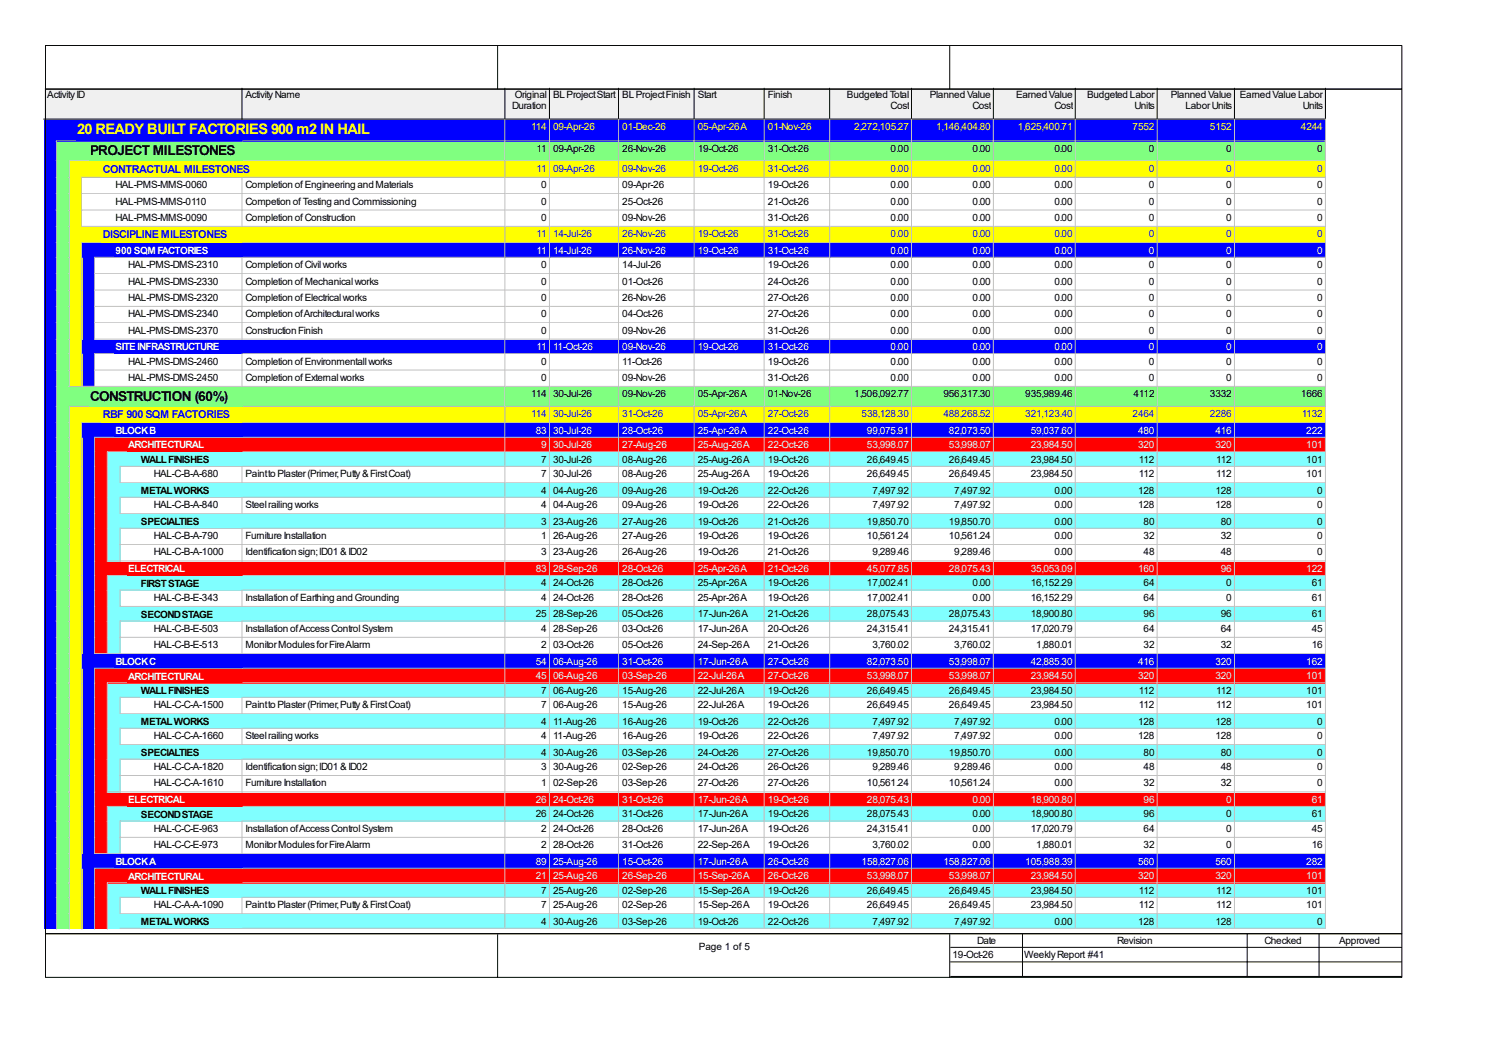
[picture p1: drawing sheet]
<svg xmlns="http://www.w3.org/2000/svg" width="420mm" height="297mm" viewBox="0 0 420 297" stroke-linecap="round" stroke-linejoin="round" font-family="sans-serif">
<defs><g id="words">
<text font-size="4.1" fill="#ff0" x="21.6" y="37.5">20 READY BUILT FACTORIES 900 m2 IN HAIL</text>
<g font-size="3.8">
<text x="25.1" y="43.4">PROJECT MILESTONES</text>
<text x="25.1" y="112">CONSTRUCTION (60%)</text>
</g>
<g font-size="3" fill="#00f">
<text x="28.7" y="48.3">CONTRACTUAL MILESTONES</text>
<text x="28.7" y="66.6">DISCIPLINE MILESTONES</text>
<text x="28.7" y="116.9">RBF 900 SQM FACTORIES</text>
</g>
<g font-size="2.8">
<text x="13.2" y="27.4">Activity ID</text>
<text x="68.6" y="27.4">Activity Name</text>
<text x="143.8" y="27.4">Original</text>
<text x="154.4" y="27.4">BL Project Start</text>
<text x="173.8" y="27.4">BL Project Finish</text>
<text x="194.9" y="27.4">Start</text>
<text x="214.4" y="27.4">Finish</text>
<text x="236.5" y="27.4">Budgeted Total</text>
<text x="259.6" y="27.4">Planned Value</text>
<text x="283.8" y="27.4">Earned Value</text>
<text x="303.6" y="27.4">Budgeted Labor</text>
<text x="326.9" y="27.4">Planned Value</text>
<text x="346.2" y="27.4">Earned Value Labor</text>
<text x="143" y="30.5">Duration</text>
<text x="248.7" y="30.5">Cost</text>
<text x="271.6" y="30.5">Cost</text>
<text x="294.4" y="30.5">Cost</text>
<text x="316.8" y="30.5">Units</text>
<text x="331" y="30.5">Labor Units</text>
<text x="363.8" y="30.5">Units</text>
<text x="149.9" y="42.4">11</text>
<text x="154.4" y="42.4">09-Apr-26</text>
<text x="173.8" y="42.4">26-Nov-26</text>
<text x="194.9" y="42.4">19-Oct-26</text>
<text x="214.4" y="42.4">31-Oct-26</text>
<text x="248.7" y="42.4">0.00</text>
<text x="271.6" y="42.4">0.00</text>
<text x="294.4" y="42.4">0.00</text>
<text x="320.8" y="42.4">0</text>
<text x="342.4" y="42.4">0</text>
<text x="367.8" y="42.4">0</text>
<text x="32.3" y="52.6">HAL-PMS-MMS-0060</text>
<text x="68.6" y="52.6">Completion of Engineering and Materials</text>
<text x="151.1" y="52.6">0</text>
<text x="173.8" y="52.6">09-Apr-26</text>
<text x="214.4" y="52.6">19-Oct-26</text>
<text x="248.7" y="52.6">0.00</text>
<text x="271.6" y="52.6">0.00</text>
<text x="294.4" y="52.6">0.00</text>
<text x="320.8" y="52.6">0</text>
<text x="342.4" y="52.6">0</text>
<text x="367.8" y="52.6">0</text>
<text x="32.3" y="57.2">HAL-PMS-MMS-0110</text>
<text x="68.6" y="57.2">Competion of Testing and Commissioning</text>
<text x="151.1" y="57.2">0</text>
<text x="173.8" y="57.2">25-Oct-26</text>
<text x="214.4" y="57.2">21-Oct-26</text>
<text x="248.7" y="57.2">0.00</text>
<text x="271.6" y="57.2">0.00</text>
<text x="294.4" y="57.2">0.00</text>
<text x="320.8" y="57.2">0</text>
<text x="342.4" y="57.2">0</text>
<text x="367.8" y="57.2">0</text>
<text x="32.3" y="61.7">HAL-PMS-MMS-0090</text>
<text x="68.6" y="61.7">Completion of Construction</text>
<text x="151.1" y="61.7">0</text>
<text x="173.8" y="61.7">09-Nov-26</text>
<text x="214.4" y="61.7">31-Oct-26</text>
<text x="248.7" y="61.7">0.00</text>
<text x="271.6" y="61.7">0.00</text>
<text x="294.4" y="61.7">0.00</text>
<text x="320.8" y="61.7">0</text>
<text x="342.4" y="61.7">0</text>
<text x="367.8" y="61.7">0</text>
<text x="35.8" y="74.9">HAL-PMS-DMS-2310</text>
<text x="68.6" y="74.9">Completion of Civil works</text>
<text x="151.1" y="74.9">0</text>
<text x="173.8" y="74.9">14-Jul-26</text>
<text x="214.4" y="74.9">19-Oct-26</text>
<text x="248.7" y="74.9">0.00</text>
<text x="271.6" y="74.9">0.00</text>
<text x="294.4" y="74.9">0.00</text>
<text x="320.8" y="74.9">0</text>
<text x="342.4" y="74.9">0</text>
<text x="367.8" y="74.9">0</text>
<text x="35.8" y="79.5">HAL-PMS-DMS-2330</text>
<text x="68.6" y="79.5">Completion of Mechanical works</text>
<text x="151.1" y="79.5">0</text>
<text x="173.8" y="79.5">01-Oct-26</text>
<text x="214.4" y="79.5">24-Oct-26</text>
<text x="248.7" y="79.5">0.00</text>
<text x="271.6" y="79.5">0.00</text>
<text x="294.4" y="79.5">0.00</text>
<text x="320.8" y="79.5">0</text>
<text x="342.4" y="79.5">0</text>
<text x="367.8" y="79.5">0</text>
<text x="35.8" y="84.1">HAL-PMS-DMS-2320</text>
<text x="35.8" y="88.6">HAL-PMS-DMS-2340</text>
<text x="68.6" y="84.1">Completion of Electrical works</text>
<text x="68.6" y="88.6">Completion of Architectural works</text>
<text x="151.1" y="84.1">0</text>
<text x="151.1" y="88.6">0</text>
<text x="173.8" y="84.1">26-Nov-26</text>
<text x="173.8" y="88.6">04-Oct-26</text>
<text x="214.4" y="84.1">27-Oct-26</text>
<text x="214.4" y="88.6">27-Oct-26</text>
<text x="248.7" y="84.1">0.00</text>
<text x="248.7" y="88.6">0.00</text>
<text x="271.6" y="84.1">0.00</text>
<text x="271.6" y="88.6">0.00</text>
<text x="294.4" y="84.1">0.00</text>
<text x="294.4" y="88.6">0.00</text>
<text x="320.8" y="84.1">0</text>
<text x="320.8" y="88.6">0</text>
<text x="342.4" y="84.1">0</text>
<text x="342.4" y="88.6">0</text>
<text x="367.8" y="84.1">0</text>
<text x="367.8" y="88.6">0</text>
<text x="35.8" y="93.2">HAL-PMS-DMS-2370</text>
<text x="68.6" y="93.2">Construction Finish</text>
<text x="151.1" y="93.2">0</text>
<text x="173.8" y="93.2">09-Nov-26</text>
<text x="214.4" y="93.2">31-Oct-26</text>
<text x="248.7" y="93.2">0.00</text>
<text x="271.6" y="93.2">0.00</text>
<text x="294.4" y="93.2">0.00</text>
<text x="320.8" y="93.2">0</text>
<text x="342.4" y="93.2">0</text>
<text x="367.8" y="93.2">0</text>
<text x="35.8" y="101.9">HAL-PMS-DMS-2460</text>
<text x="68.6" y="101.9">Completion of Environmentall works</text>
<text x="151.1" y="101.9">0</text>
<text x="173.8" y="101.9">11-Oct-26</text>
<text x="214.4" y="101.9">19-Oct-26</text>
<text x="248.7" y="101.9">0.00</text>
<text x="271.6" y="101.9">0.00</text>
<text x="294.4" y="101.9">0.00</text>
<text x="320.8" y="101.9">0</text>
<text x="342.4" y="101.9">0</text>
<text x="367.8" y="101.9">0</text>
<text x="35.8" y="106.4">HAL-PMS-DMS-2450</text>
<text x="68.6" y="106.4">Completion of External works</text>
<text x="151.1" y="106.4">0</text>
<text x="173.8" y="106.4">09-Nov-26</text>
<text x="214.4" y="106.4">31-Oct-26</text>
<text x="248.7" y="106.4">0.00</text>
<text x="271.6" y="106.4">0.00</text>
<text x="294.4" y="106.4">0.00</text>
<text x="320.8" y="106.4">0</text>
<text x="342.4" y="106.4">0</text>
<text x="367.8" y="106.4">0</text>
<text x="148.3" y="111">114</text>
<text x="154.4" y="111">30-Jul-26</text>
<text x="173.8" y="111">09-Nov-26</text>
<text x="194.9" y="111">05-Apr-26 A</text>
<text x="214.4" y="111">01-Nov-26</text>
<text x="238.5" y="111">1,506,092.77</text>
<text x="263.4" y="111">956,317.30</text>
<text x="286.3" y="111">935,989.46</text>
<text x="316.5" y="111">4112</text>
<text x="337.9" y="111">3332</text>
<text x="363.3" y="111">1666</text>
<text x="39.4" y="129.4">WALL FINISHES</text>
<text x="151.1" y="129.3">7</text>
<text x="154.4" y="129.3">30-Jul-26</text>
<text x="173.8" y="129.3">08-Aug-26</text>
<text x="194.9" y="129.3">25-Aug-26 A</text>
<text x="214.4" y="129.3">19-Oct-26</text>
<text x="242.1" y="129.3">26,649.45</text>
<text x="265" y="129.3">26,649.45</text>
<text x="287.8" y="129.3">23,984.50</text>
<text x="318.1" y="129.3">112</text>
<text x="339.6" y="129.3">112</text>
<text x="364.8" y="129.3">101</text>
<text x="42.9" y="133.4">HAL-C-B-A-680</text>
<text x="68.6" y="133.4">Paint to Plaster (Primer, Putty &amp; First Coat)</text>
<text x="151.1" y="133.4">7</text>
<text x="151.1" y="137.9">4</text>
<text x="154.4" y="133.4">30-Jul-26</text>
<text x="154.4" y="137.9">04-Aug-26</text>
<text x="173.8" y="133.4">08-Aug-26</text>
<text x="173.8" y="137.9">09-Aug-26</text>
<text x="194.9" y="133.4">25-Aug-26 A</text>
<text x="194.9" y="137.9">19-Oct-26</text>
<text x="214.4" y="133.4">19-Oct-26</text>
<text x="214.4" y="137.9">22-Oct-26</text>
<text x="242.1" y="133.4">26,649.45</text>
<text x="243.6" y="137.9">7,497.92</text>
<text x="265" y="133.4">26,649.45</text>
<text x="266.5" y="137.9">7,497.92</text>
<text x="287.8" y="133.4">23,984.50</text>
<text x="294.4" y="137.9">0.00</text>
<text x="317.8" y="137.9">128</text>
<text x="318.1" y="133.4">112</text>
<text x="339.4" y="137.9">128</text>
<text x="339.6" y="133.4">112</text>
<text x="364.8" y="133.4">101</text>
<text x="367.8" y="137.9">0</text>
<text x="39.4" y="138">METAL WORKS</text>
<text x="42.9" y="142">HAL-C-B-A-840</text>
<text x="68.6" y="142">Steel railing works</text>
<text x="151.1" y="142">4</text>
<text x="154.4" y="142">04-Aug-26</text>
<text x="173.8" y="142">09-Aug-26</text>
<text x="194.9" y="142">19-Oct-26</text>
<text x="214.4" y="142">22-Oct-26</text>
<text x="243.6" y="142">7,497.92</text>
<text x="266.5" y="142">7,497.92</text>
<text x="294.4" y="142">0.00</text>
<text x="317.8" y="142">128</text>
<text x="339.4" y="142">128</text>
<text x="367.8" y="142">0</text>
<text x="39.4" y="146.6">SPECIALTIES</text>
<text x="151.1" y="146.6">3</text>
<text x="154.4" y="146.6">23-Aug-26</text>
<text x="173.8" y="146.6">27-Aug-26</text>
<text x="194.9" y="146.6">19-Oct-26</text>
<text x="214.4" y="146.6">21-Oct-26</text>
<text x="242.1" y="146.6">19,850.70</text>
<text x="265" y="146.6">19,850.70</text>
<text x="294.4" y="146.6">0.00</text>
<text x="319.3" y="146.6">80</text>
<text x="340.9" y="146.6">80</text>
<text x="367.8" y="146.6">0</text>
<text x="42.9" y="150.6">HAL-C-B-A-790</text>
<text x="42.9" y="155.2">HAL-C-B-A-1000</text>
<text x="68.6" y="150.6">Furniture Installation</text>
<text x="68.6" y="155.2">Identification sign; ID01 &amp; ID02</text>
<text x="151.1" y="150.6">1</text>
<text x="151.1" y="155.2">3</text>
<text x="154.4" y="150.6">26-Aug-26</text>
<text x="154.4" y="155.2">23-Aug-26</text>
<text x="173.8" y="150.6">27-Aug-26</text>
<text x="173.8" y="155.2">26-Aug-26</text>
<text x="194.9" y="150.6">19-Oct-26</text>
<text x="194.9" y="155.2">19-Oct-26</text>
<text x="214.4" y="150.6">19-Oct-26</text>
<text x="214.4" y="155.2">21-Oct-26</text>
<text x="242.1" y="150.6">10,561.24</text>
<text x="243.6" y="155.2">9,289.46</text>
<text x="265" y="150.6">10,561.24</text>
<text x="266.5" y="155.2">9,289.46</text>
<text x="294.4" y="150.6">0.00</text>
<text x="294.4" y="155.2">0.00</text>
<text x="319.3" y="150.6">32</text>
<text x="319.3" y="155.2">48</text>
<text x="340.9" y="150.6">32</text>
<text x="340.9" y="155.2">48</text>
<text x="367.8" y="150.6">0</text>
<text x="367.8" y="155.2">0</text>
<text x="39.4" y="163.9">FIRST STAGE</text>
<text x="42.9" y="167.9">HAL-C-B-E-343</text>
<text x="68.6" y="167.9">Installation of Earthing and Grounding</text>
<text x="151.1" y="163.8">4</text>
<text x="151.1" y="167.9">4</text>
<text x="154.4" y="163.8">24-Oct-26</text>
<text x="154.4" y="167.9">24-Oct-26</text>
<text x="173.8" y="163.8">28-Oct-26</text>
<text x="173.8" y="167.9">28-Oct-26</text>
<text x="194.9" y="163.8">25-Apr-26 A</text>
<text x="194.9" y="167.9">25-Apr-26 A</text>
<text x="214.4" y="163.8">19-Oct-26</text>
<text x="214.4" y="167.9">19-Oct-26</text>
<text x="242.1" y="163.8">17,002.41</text>
<text x="242.1" y="167.9">17,002.41</text>
<text x="271.6" y="163.8">0.00</text>
<text x="271.6" y="167.9">0.00</text>
<text x="287.8" y="163.8">16,152.29</text>
<text x="287.8" y="167.9">16,152.29</text>
<text x="319.3" y="163.8">64</text>
<text x="319.3" y="167.9">64</text>
<text x="342.4" y="163.8">0</text>
<text x="342.4" y="167.9">0</text>
<text x="366.3" y="163.8">61</text>
<text x="366.3" y="167.9">61</text>
<text x="39.4" y="172.6">SECOND STAGE</text>
<text x="149.6" y="172.5">25</text>
<text x="154.4" y="172.5">28-Sep-26</text>
<text x="173.8" y="172.5">05-Oct-26</text>
<text x="194.9" y="172.5">17-Jun-26 A</text>
<text x="214.4" y="172.5">21-Oct-26</text>
<text x="242.1" y="172.5">28,075.43</text>
<text x="265" y="172.5">28,075.43</text>
<text x="287.8" y="172.5">18,900.80</text>
<text x="319.3" y="172.5">96</text>
<text x="340.9" y="172.5">96</text>
<text x="366.3" y="172.5">61</text>
<text x="42.9" y="176.6">HAL-C-B-E-503</text>
<text x="68.6" y="176.6">Installation of Access Control System</text>
<text x="151.1" y="176.6">4</text>
<text x="154.4" y="176.6">28-Sep-26</text>
<text x="173.8" y="176.6">03-Oct-26</text>
<text x="194.9" y="176.6">17-Jun-26 A</text>
<text x="214.4" y="176.6">20-Oct-26</text>
<text x="242.1" y="176.6">24,315.41</text>
<text x="265" y="176.6">24,315.41</text>
<text x="287.8" y="176.6">17,020.79</text>
<text x="319.3" y="176.6">64</text>
<text x="340.9" y="176.6">64</text>
<text x="366.3" y="176.6">45</text>
<text x="42.9" y="181.1">HAL-C-B-E-513</text>
<text x="68.6" y="181.1">Monitor Modules for Fire Alarm</text>
<text x="151.1" y="181.1">2</text>
<text x="154.4" y="181.1">03-Oct-26</text>
<text x="173.8" y="181.1">05-Oct-26</text>
<text x="194.9" y="181.1">24-Sep-26 A</text>
<text x="214.4" y="181.1">21-Oct-26</text>
<text x="243.6" y="181.1">3,760.02</text>
<text x="266.5" y="181.1">3,760.02</text>
<text x="289.3" y="181.1">1,880.01</text>
<text x="319.3" y="181.1">32</text>
<text x="340.9" y="181.1">32</text>
<text x="366.3" y="181.1">16</text>
<text x="39.4" y="193.9">WALL FINISHES</text>
<text x="42.9" y="197.9">HAL-C-C-A-1500</text>
<text x="68.6" y="197.9">Paint to Plaster (Primer, Putty &amp; First Coat)</text>
<text x="151.1" y="193.8">7</text>
<text x="151.1" y="197.9">7</text>
<text x="154.4" y="193.8">06-Aug-26</text>
<text x="154.4" y="197.9">06-Aug-26</text>
<text x="173.8" y="193.8">15-Aug-26</text>
<text x="173.8" y="197.9">15-Aug-26</text>
<text x="194.9" y="193.8">22-Jul-26 A</text>
<text x="194.9" y="197.9">22-Jul-26 A</text>
<text x="214.4" y="193.8">19-Oct-26</text>
<text x="214.4" y="197.9">19-Oct-26</text>
<text x="242.1" y="193.8">26,649.45</text>
<text x="242.1" y="197.9">26,649.45</text>
<text x="265" y="193.8">26,649.45</text>
<text x="265" y="197.9">26,649.45</text>
<text x="287.8" y="193.8">23,984.50</text>
<text x="287.8" y="197.9">23,984.50</text>
<text x="318.1" y="193.8">112</text>
<text x="318.1" y="197.9">112</text>
<text x="339.6" y="193.8">112</text>
<text x="339.6" y="197.9">112</text>
<text x="364.8" y="193.8">101</text>
<text x="364.8" y="197.9">101</text>
<text x="39.4" y="202.6">METAL WORKS</text>
<text x="151.1" y="202.5">4</text>
<text x="154.4" y="202.5">11-Aug-26</text>
<text x="173.8" y="202.5">16-Aug-26</text>
<text x="194.9" y="202.5">19-Oct-26</text>
<text x="214.4" y="202.5">22-Oct-26</text>
<text x="243.6" y="202.5">7,497.92</text>
<text x="266.5" y="202.5">7,497.92</text>
<text x="294.4" y="202.5">0.00</text>
<text x="317.8" y="202.5">128</text>
<text x="339.4" y="202.5">128</text>
<text x="367.8" y="202.5">0</text>
<text x="42.9" y="206.5">HAL-C-C-A-1660</text>
<text x="68.6" y="206.5">Steel railing works</text>
<text x="151.1" y="206.5">4</text>
<text x="154.4" y="206.5">11-Aug-26</text>
<text x="173.8" y="206.5">16-Aug-26</text>
<text x="194.9" y="206.5">19-Oct-26</text>
<text x="214.4" y="206.5">22-Oct-26</text>
<text x="243.6" y="206.5">7,497.92</text>
<text x="266.5" y="206.5">7,497.92</text>
<text x="294.4" y="206.5">0.00</text>
<text x="317.8" y="206.5">128</text>
<text x="339.4" y="206.5">128</text>
<text x="367.8" y="206.5">0</text>
<text x="39.4" y="211.2">SPECIALTIES</text>
<text x="42.9" y="215.2">HAL-C-C-A-1820</text>
<text x="68.6" y="215.2">Identification sign; ID01 &amp; ID02</text>
<text x="151.1" y="211.1">4</text>
<text x="151.1" y="215.2">3</text>
<text x="154.4" y="211.1">30-Aug-26</text>
<text x="154.4" y="215.2">30-Aug-26</text>
<text x="173.8" y="211.1">03-Sep-26</text>
<text x="173.8" y="215.2">02-Sep-26</text>
<text x="194.9" y="211.1">24-Oct-26</text>
<text x="194.9" y="215.2">24-Oct-26</text>
<text x="214.4" y="211.1">27-Oct-26</text>
<text x="214.4" y="215.2">26-Oct-26</text>
<text x="242.1" y="211.1">19,850.70</text>
<text x="243.6" y="215.2">9,289.46</text>
<text x="265" y="211.1">19,850.70</text>
<text x="266.5" y="215.2">9,289.46</text>
<text x="294.4" y="211.1">0.00</text>
<text x="294.4" y="215.2">0.00</text>
<text x="319.3" y="211.1">80</text>
<text x="319.3" y="215.2">48</text>
<text x="340.9" y="211.1">80</text>
<text x="340.9" y="215.2">48</text>
<text x="367.8" y="211.1">0</text>
<text x="367.8" y="215.2">0</text>
<text x="42.9" y="219.8">HAL-C-C-A-1610</text>
<text x="68.6" y="219.8">Furniture Installation</text>
<text x="151.1" y="219.8">1</text>
<text x="154.4" y="219.8">02-Sep-26</text>
<text x="173.8" y="219.8">03-Sep-26</text>
<text x="194.9" y="219.8">27-Oct-26</text>
<text x="214.4" y="219.8">27-Oct-26</text>
<text x="242.1" y="219.8">10,561.24</text>
<text x="265" y="219.8">10,561.24</text>
<text x="294.4" y="219.8">0.00</text>
<text x="319.3" y="219.8">32</text>
<text x="340.9" y="219.8">32</text>
<text x="367.8" y="219.8">0</text>
<text x="39.4" y="228.5">SECOND STAGE</text>
<text x="42.9" y="232.5">HAL-C-C-E-963</text>
<text x="68.6" y="232.5">Installation of Access Control System</text>
<text x="149.6" y="228.4">26</text>
<text x="151.1" y="232.5">2</text>
<text x="154.4" y="228.4">24-Oct-26</text>
<text x="154.4" y="232.5">24-Oct-26</text>
<text x="173.8" y="228.4">31-Oct-26</text>
<text x="173.8" y="232.5">28-Oct-26</text>
<text x="194.9" y="228.4">17-Jun-26 A</text>
<text x="194.9" y="232.5">17-Jun-26 A</text>
<text x="214.4" y="228.4">19-Oct-26</text>
<text x="214.4" y="232.5">19-Oct-26</text>
<text x="242.1" y="228.4">28,075.43</text>
<text x="242.1" y="232.5">24,315.41</text>
<text x="271.6" y="228.4">0.00</text>
<text x="271.6" y="232.5">0.00</text>
<text x="287.8" y="228.4">18,900.80</text>
<text x="287.8" y="232.5">17,020.79</text>
<text x="319.3" y="228.4">96</text>
<text x="319.3" y="232.5">64</text>
<text x="342.4" y="228.4">0</text>
<text x="342.4" y="232.5">0</text>
<text x="366.3" y="228.4">61</text>
<text x="366.3" y="232.5">45</text>
<text x="42.9" y="237">HAL-C-C-E-973</text>
<text x="68.6" y="237">Monitor Modules for Fire Alarm</text>
<text x="151.1" y="237">2</text>
<text x="154.4" y="237">28-Oct-26</text>
<text x="173.8" y="237">31-Oct-26</text>
<text x="194.9" y="237">22-Sep-26 A</text>
<text x="214.4" y="237">19-Oct-26</text>
<text x="243.6" y="237">3,760.02</text>
<text x="271.6" y="237">0.00</text>
<text x="289.3" y="237">1,880.01</text>
<text x="319.3" y="237">32</text>
<text x="342.4" y="237">0</text>
<text x="366.3" y="237">16</text>
<text x="39.4" y="249.8">WALL FINISHES</text>
<text x="151.1" y="249.7">7</text>
<text x="154.4" y="249.7">25-Aug-26</text>
<text x="173.8" y="249.7">02-Sep-26</text>
<text x="194.9" y="249.7">15-Sep-26 A</text>
<text x="214.4" y="249.7">19-Oct-26</text>
<text x="242.1" y="249.7">26,649.45</text>
<text x="265" y="249.7">26,649.45</text>
<text x="287.8" y="249.7">23,984.50</text>
<text x="318.1" y="249.7">112</text>
<text x="339.6" y="249.7">112</text>
<text x="364.8" y="249.7">101</text>
<text x="42.9" y="253.8">HAL-C-A-A-1090</text>
<text x="68.6" y="253.8">Paint to Plaster (Primer, Putty &amp; First Coat)</text>
<text x="151.1" y="253.8">7</text>
<text x="154.4" y="253.8">25-Aug-26</text>
<text x="173.8" y="253.8">02-Sep-26</text>
<text x="194.9" y="253.8">15-Sep-26 A</text>
<text x="214.4" y="253.8">19-Oct-26</text>
<text x="242.1" y="253.8">26,649.45</text>
<text x="265" y="253.8">26,649.45</text>
<text x="287.8" y="253.8">23,984.50</text>
<text x="318.1" y="253.8">112</text>
<text x="339.6" y="253.8">112</text>
<text x="364.8" y="253.8">101</text>
<text x="39.4" y="258.4">METAL WORKS</text>
<text x="151.1" y="258.4">4</text>
<text x="154.4" y="258.4">30-Aug-26</text>
<text x="173.8" y="258.4">03-Sep-26</text>
<text x="194.9" y="258.4">19-Oct-26</text>
<text x="214.4" y="258.4">22-Oct-26</text>
<text x="243.6" y="258.4">7,497.92</text>
<text x="266.5" y="258.4">7,497.92</text>
<text x="272.8" y="263.7">Date</text>
<text x="294.4" y="258.4">0.00</text>
<text x="312" y="263.7">Revision</text>
<text x="317.8" y="258.4">128</text>
<text x="339.4" y="258.4">128</text>
<text x="353.1" y="263.7">Checked</text>
<text x="367.8" y="258.4">0</text>
<text x="373.9" y="263.7">Approved</text>
<text x="195.1" y="265.5">Page 1 of 5</text>
<text x="266" y="267.8">19-Oct-26</text>
<text x="286" y="267.8">Weekly Report #41</text>
</g>
<g font-size="2.8" fill="#ff0">
<text x="148.3" y="36.3">114</text>
<text x="154.4" y="36.3">09-Apr-26</text>
<text x="173.8" y="36.3">01-Dec-26</text>
<text x="194.9" y="36.3">05-Apr-26 A</text>
<text x="214.4" y="36.3">01-Nov-26</text>
<text x="238.5" y="36.3">2,272,105.27</text>
<text x="261.4" y="36.3">1,146,404.80</text>
<text x="284.3" y="36.3">1,625,400.71</text>
<text x="316.3" y="36.3">7552</text>
<text x="337.9" y="36.3">5152</text>
<text x="363.3" y="36.3">4244</text>
</g>
<g font-size="2.8" fill="#00f">
<text x="149.9" y="48">11</text>
<text x="154.4" y="48">09-Apr-26</text>
<text x="173.8" y="48">09-Nov-26</text>
<text x="194.9" y="48">19-Oct-26</text>
<text x="214.4" y="48">31-Oct-26</text>
<text x="248.7" y="48">0.00</text>
<text x="271.6" y="48">0.00</text>
<text x="294.4" y="48">0.00</text>
<text x="320.8" y="48">0</text>
<text x="342.4" y="48">0</text>
<text x="367.8" y="48">0</text>
<text x="149.9" y="66.3">11</text>
<text x="154.4" y="66.3">14-Jul-26</text>
<text x="173.8" y="66.3">26-Nov-26</text>
<text x="194.9" y="66.3">19-Oct-26</text>
<text x="214.4" y="66.3">31-Oct-26</text>
<text x="248.7" y="66.3">0.00</text>
<text x="271.6" y="66.3">0.00</text>
<text x="294.4" y="66.3">0.00</text>
<text x="320.8" y="66.3">0</text>
<text x="342.4" y="66.3">0</text>
<text x="367.8" y="66.3">0</text>
<text x="148.3" y="116.6">114</text>
<text x="154.4" y="116.6">30-Jul-26</text>
<text x="173.8" y="116.6">31-Oct-26</text>
<text x="194.9" y="116.6">05-Apr-26 A</text>
<text x="214.4" y="116.6">27-Oct-26</text>
<text x="240.6" y="116.6">538,128.30</text>
<text x="263.4" y="116.6">488,268.52</text>
<text x="286.3" y="116.6">321,123.40</text>
<text x="316.3" y="116.6">2464</text>
<text x="337.9" y="116.6">2286</text>
<text x="363.5" y="116.6">1132</text>
</g>
<g font-size="2.8" fill="#fff">
<text x="32.3" y="71">900 SQM FACTORIES</text>
<text x="149.9" y="70.9">11</text>
<text x="154.4" y="70.9">14-Jul-26</text>
<text x="173.8" y="70.9">26-Nov-26</text>
<text x="194.9" y="70.9">19-Oct-26</text>
<text x="214.4" y="70.9">31-Oct-26</text>
<text x="248.7" y="70.9">0.00</text>
<text x="271.6" y="70.9">0.00</text>
<text x="294.4" y="70.9">0.00</text>
<text x="320.8" y="70.9">0</text>
<text x="342.4" y="70.9">0</text>
<text x="367.8" y="70.9">0</text>
<text x="32.3" y="97.9">SITE INFRASTRUCTURE</text>
<text x="149.9" y="97.8">11</text>
<text x="154.4" y="97.8">11-Oct-26</text>
<text x="173.8" y="97.8">09-Nov-26</text>
<text x="194.9" y="97.8">19-Oct-26</text>
<text x="214.4" y="97.8">31-Oct-26</text>
<text x="248.7" y="97.8">0.00</text>
<text x="271.6" y="97.8">0.00</text>
<text x="294.4" y="97.8">0.00</text>
<text x="320.8" y="97.8">0</text>
<text x="342.4" y="97.8">0</text>
<text x="367.8" y="97.8">0</text>
<text x="32.3" y="121.2">BLOCK B</text>
<text x="35.8" y="125.3">ARCHITECTURAL</text>
<text x="149.6" y="121.2">83</text>
<text x="151.1" y="125.2">9</text>
<text x="154.4" y="121.2">30-Jul-26</text>
<text x="154.4" y="125.2">30-Jul-26</text>
<text x="173.8" y="121.2">28-Oct-26</text>
<text x="173.8" y="125.2">27-Aug-26</text>
<text x="194.9" y="121.2">25-Apr-26 A</text>
<text x="194.9" y="125.2">25-Aug-26 A</text>
<text x="214.4" y="121.2">22-Oct-26</text>
<text x="214.4" y="125.2">22-Oct-26</text>
<text x="242.1" y="121.2">99,075.91</text>
<text x="242.1" y="125.2">53,998.07</text>
<text x="265" y="121.2">82,073.50</text>
<text x="265" y="125.2">53,998.07</text>
<text x="287.8" y="121.2">59,037.60</text>
<text x="287.8" y="125.2">23,984.50</text>
<text x="317.8" y="121.2">480</text>
<text x="317.8" y="125.2">320</text>
<text x="339.4" y="121.2">416</text>
<text x="339.4" y="125.2">320</text>
<text x="364.8" y="121.2">222</text>
<text x="364.8" y="125.2">101</text>
<text x="35.8" y="159.9">ELECTRICAL</text>
<text x="149.6" y="159.8">83</text>
<text x="154.4" y="159.8">28-Sep-26</text>
<text x="173.8" y="159.8">28-Oct-26</text>
<text x="194.9" y="159.8">25-Apr-26 A</text>
<text x="214.4" y="159.8">21-Oct-26</text>
<text x="242.1" y="159.8">45,077.85</text>
<text x="265" y="159.8">28,075.43</text>
<text x="287.8" y="159.8">35,053.09</text>
<text x="317.8" y="159.8">160</text>
<text x="340.9" y="159.8">96</text>
<text x="364.8" y="159.8">122</text>
<text x="32.3" y="185.8">BLOCK C</text>
<text x="149.6" y="185.7">54</text>
<text x="154.4" y="185.7">06-Aug-26</text>
<text x="173.8" y="185.7">31-Oct-26</text>
<text x="194.9" y="185.7">17-Jun-26 A</text>
<text x="214.4" y="185.7">27-Oct-26</text>
<text x="242.1" y="185.7">82,073.50</text>
<text x="265" y="185.7">53,998.07</text>
<text x="287.8" y="185.7">42,885.30</text>
<text x="317.8" y="185.7">416</text>
<text x="339.4" y="185.7">320</text>
<text x="364.8" y="185.7">162</text>
<text x="35.8" y="189.9">ARCHITECTURAL</text>
<text x="149.6" y="189.8">45</text>
<text x="154.4" y="189.8">06-Aug-26</text>
<text x="173.8" y="189.8">03-Sep-26</text>
<text x="194.9" y="189.8">22-Jul-26 A</text>
<text x="214.4" y="189.8">27-Oct-26</text>
<text x="242.1" y="189.8">53,998.07</text>
<text x="265" y="189.8">53,998.07</text>
<text x="287.8" y="189.8">23,984.50</text>
<text x="317.8" y="189.8">320</text>
<text x="339.4" y="189.8">320</text>
<text x="364.8" y="189.8">101</text>
<text x="35.8" y="224.4">ELECTRICAL</text>
<text x="149.6" y="224.3">26</text>
<text x="154.4" y="224.3">24-Oct-26</text>
<text x="173.8" y="224.3">31-Oct-26</text>
<text x="194.9" y="224.3">17-Jun-26 A</text>
<text x="214.4" y="224.3">19-Oct-26</text>
<text x="242.1" y="224.3">28,075.43</text>
<text x="271.6" y="224.3">0.00</text>
<text x="287.8" y="224.3">18,900.80</text>
<text x="319.3" y="224.3">96</text>
<text x="342.4" y="224.3">0</text>
<text x="366.3" y="224.3">61</text>
<text x="32.3" y="241.7">BLOCK A</text>
<text x="35.8" y="245.7">ARCHITECTURAL</text>
<text x="149.6" y="241.6">89</text>
<text x="149.6" y="245.7">21</text>
<text x="154.4" y="241.6">25-Aug-26</text>
<text x="154.4" y="245.7">25-Aug-26</text>
<text x="173.8" y="241.6">15-Oct-26</text>
<text x="173.8" y="245.7">26-Sep-26</text>
<text x="194.9" y="241.6">17-Jun-26 A</text>
<text x="194.9" y="245.7">15-Sep-26 A</text>
<text x="214.4" y="241.6">26-Oct-26</text>
<text x="214.4" y="245.7">26-Oct-26</text>
<text x="240.6" y="241.6">158,827.06</text>
<text x="242.1" y="245.7">53,998.07</text>
<text x="263.4" y="241.6">158,827.06</text>
<text x="265" y="245.7">53,998.07</text>
<text x="286.3" y="241.6">105,988.39</text>
<text x="287.8" y="245.7">23,984.50</text>
<text x="317.8" y="241.6">560</text>
<text x="317.8" y="245.7">320</text>
<text x="339.4" y="241.6">560</text>
<text x="339.4" y="245.7">320</text>
<text x="364.8" y="241.6">282</text>
<text x="364.8" y="245.7">101</text>
</g>
</g></defs>
<path d="M12.4 24.6h55.4v8.9h-55.4z" fill="#f0f0f0"/>
<path d="M67.6 24.6v8.7h-55.4" fill="none" stroke="#000" stroke-width=".28"/>
<path d="M67.8 24.6h73.4v8.9h-73.4z" fill="#f0f0f0"/>
<path d="M141 24.6v8.7h-73.4" fill="none" stroke="#000" stroke-width=".28"/>
<path d="M141.2 24.6h12.5v8.9h-12.5z" fill="#f0f0f0"/>
<path d="M153.4 24.6v8.7h-12.4" fill="none" stroke="#000" stroke-width=".28"/>
<path d="M153.7 24.6h19.3v8.9h-19.3z" fill="#f0f0f0"/>
<path d="M172.7 24.6v8.7h-19.3" fill="none" stroke="#000" stroke-width=".28"/>
<path d="M173 24.6h21.1v8.9h-21.1z" fill="#f0f0f0"/>
<path d="M193.8 24.6v8.7h-21.1" fill="none" stroke="#000" stroke-width=".28"/>
<path d="M194.1 24.6h19.6v8.9h-19.6z" fill="#f0f0f0"/>
<path d="M213.4 24.6v8.7h-19.6" fill="none" stroke="#000" stroke-width=".28"/>
<path d="M213.7 24.6h18.2v8.9h-18.2z" fill="#f0f0f0"/>
<path d="M231.7 24.6v8.7h-18.3" fill="none" stroke="#000" stroke-width=".28"/>
<path d="M231.9 24.6h22.9v8.9h-22.9z" fill="#f0f0f0"/>
<path d="M254.5 24.6v8.7h-22.8" fill="none" stroke="#000" stroke-width=".28"/>
<path d="M254.8 24.6h22.9v8.9h-22.9z" fill="#f0f0f0"/>
<path d="M277.4 24.6v8.7h-22.9" fill="none" stroke="#000" stroke-width=".28"/>
<path d="M277.7 24.6h22.8v8.9h-22.8z" fill="#f0f0f0"/>
<path d="M300.3 24.6v8.7h-22.9" fill="none" stroke="#000" stroke-width=".28"/>
<path d="M300.5 24.6h22.9v8.9h-22.9z" fill="#f0f0f0"/>
<path d="M323.1 24.6v8.7h-22.8" fill="none" stroke="#000" stroke-width=".28"/>
<path d="M323.4 24.6h21.6v8.9h-21.6z" fill="#f0f0f0"/>
<path d="M344.7 24.6v8.7h-21.6" fill="none" stroke="#000" stroke-width=".28"/>
<path d="M345 24.6h25.4v8.9h-25.4z" fill="#f0f0f0"/>
<path d="M370.1 24.6v8.7h-25.4" fill="none" stroke="#000" stroke-width=".28"/>
<path d="M12.4 33.5h55.4v6.1h-55.4z" fill="#00f"/>
<path d="M15.8 39.4h52" fill="none" stroke="#c0c0c0" stroke-width=".28"/>
<g fill="#00f">
<path d="M67.8 33.5h73.4v6.1h-73.4z"/>
<path d="M21.3 33.8h119.2v5.6h-119.2z"/>
</g>
<path d="M141 33.3v6.1h-73.2" fill="none" stroke="#c0c0c0" stroke-width=".28"/>
<g fill="#00f">
<path d="M141.2 33.5h12.5v6.1h-12.5z"/>
<path d="M141.7 33.8h11.2v5.6h-11.2z"/>
</g>
<path d="M153.4 33.3v6.1h-12.2" fill="none" stroke="#c0c0c0" stroke-width=".28"/>
<g fill="#00f">
<path d="M153.7 33.5h19.3v6.1h-19.3z"/>
<path d="M154.2 33.8h18.1v5.6h-18.1z"/>
</g>
<path d="M172.7 33.3v6.1h-19" fill="none" stroke="#c0c0c0" stroke-width=".28"/>
<g fill="#00f">
<path d="M173 33.5h21.1v6.1h-21.1z"/>
<path d="M173.5 33.8h19.8v5.6h-19.8z"/>
</g>
<path d="M193.8 33.3v6.1h-20.8" fill="none" stroke="#c0c0c0" stroke-width=".28"/>
<g fill="#00f">
<path d="M194.1 33.5h19.6v6.1h-19.6z"/>
<path d="M194.6 33.8h18.3v5.6h-18.3z"/>
</g>
<path d="M213.4 33.3v6.1h-19.3" fill="none" stroke="#c0c0c0" stroke-width=".28"/>
<g fill="#00f">
<path d="M213.7 33.5h18.2v6.1h-18.2z"/>
<path d="M214.2 33.8h17v5.6h-17z"/>
</g>
<path d="M231.7 33.3v6.1h-18.1" fill="none" stroke="#c0c0c0" stroke-width=".28"/>
<g fill="#00f">
<path d="M231.9 33.5h22.9v6.1h-22.9z"/>
<path d="M232.5 33.8h21.5v5.6h-21.5z"/>
</g>
<path d="M254.5 33.3v6.1h-22.6" fill="none" stroke="#c0c0c0" stroke-width=".28"/>
<g fill="#00f">
<path d="M254.8 33.5h22.9v6.1h-22.9z"/>
<path d="M255.3 33.8h21.6v5.6h-21.6z"/>
</g>
<path d="M277.4 33.3v6.1h-22.6" fill="none" stroke="#c0c0c0" stroke-width=".28"/>
<g fill="#00f">
<path d="M277.7 33.5h22.8v6.1h-22.8z"/>
<path d="M278.2 33.8h21.6v5.6h-21.6z"/>
</g>
<path d="M300.3 33.3v6.1h-22.6" fill="none" stroke="#c0c0c0" stroke-width=".28"/>
<g fill="#00f">
<path d="M300.5 33.5h22.9v6.1h-22.9z"/>
<path d="M301 33.8h21.6v5.6h-21.6z"/>
</g>
<path d="M323.1 33.3v6.1h-22.6" fill="none" stroke="#c0c0c0" stroke-width=".28"/>
<g fill="#00f">
<path d="M323.4 33.5h21.6v6.1h-21.6z"/>
<path d="M323.9 33.8h20.3v5.6h-20.3z"/>
</g>
<path d="M344.7 33.3v6.1h-21.3" fill="none" stroke="#c0c0c0" stroke-width=".28"/>
<g fill="#00f">
<path d="M345 33.5h25.4v6.1h-25.4z"/>
<path d="M345.5 33.8h24.1v5.6h-24.1z"/>
</g>
<path d="M370.1 33.3v6.1h-25.1" fill="none" stroke="#c0c0c0" stroke-width=".28"/>
<path d="M12.4 39.6h3.6v5.6h-3.6z" fill="#00f"/>
<path d="M15.8 39.4v5.8" fill="none" stroke="#c0c0c0" stroke-width=".28"/>
<path d="M16 39.6h51.8v5.6h-51.8z" fill="#80ff80"/>
<path d="M19.3 45h48.5" fill="none" stroke="#c0c0c0" stroke-width=".28"/>
<g fill="#80ff80">
<path d="M67.8 39.6h73.4v5.6h-73.4z"/>
<path d="M24.9 39.9h115.6v5.1h-115.6z"/>
</g>
<path d="M141 39.4v5.6h-73.2" fill="none" stroke="#c0c0c0" stroke-width=".28"/>
<g fill="#80ff80">
<path d="M141.2 39.6h12.5v5.6h-12.5z"/>
<path d="M141.7 39.9h11.2v5.1h-11.2z"/>
</g>
<path d="M153.4 39.4v5.6h-12.2" fill="none" stroke="#c0c0c0" stroke-width=".28"/>
<g fill="#80ff80">
<path d="M153.7 39.6h19.3v5.6h-19.3z"/>
<path d="M154.2 39.9h18.1v5.1h-18.1z"/>
</g>
<path d="M172.7 39.4v5.6h-19" fill="none" stroke="#c0c0c0" stroke-width=".28"/>
<g fill="#80ff80">
<path d="M173 39.6h21.1v5.6h-21.1z"/>
<path d="M173.5 39.9h19.8v5.1h-19.8z"/>
</g>
<path d="M193.8 39.4v5.6h-20.8" fill="none" stroke="#c0c0c0" stroke-width=".28"/>
<g fill="#80ff80">
<path d="M194.1 39.6h19.6v5.6h-19.6z"/>
<path d="M194.6 39.9h18.3v5.1h-18.3z"/>
</g>
<path d="M213.4 39.4v5.6h-19.3" fill="none" stroke="#c0c0c0" stroke-width=".28"/>
<g fill="#80ff80">
<path d="M213.7 39.6h18.2v5.6h-18.2z"/>
<path d="M214.2 39.9h17v5.1h-17z"/>
</g>
<path d="M231.7 39.4v5.6h-18.1" fill="none" stroke="#c0c0c0" stroke-width=".28"/>
<g fill="#80ff80">
<path d="M231.9 39.6h22.9v5.6h-22.9z"/>
<path d="M232.5 39.9h21.5v5.1h-21.5z"/>
</g>
<path d="M254.5 39.4v5.6h-22.6" fill="none" stroke="#c0c0c0" stroke-width=".28"/>
<g fill="#80ff80">
<path d="M254.8 39.6h22.9v5.6h-22.9z"/>
<path d="M255.3 39.9h21.6v5.1h-21.6z"/>
</g>
<path d="M277.4 39.4v5.6h-22.6" fill="none" stroke="#c0c0c0" stroke-width=".28"/>
<g fill="#80ff80">
<path d="M277.7 39.6h22.8v5.6h-22.8z"/>
<path d="M278.2 39.9h21.6v5.1h-21.6z"/>
</g>
<path d="M300.3 39.4v5.6h-22.6" fill="none" stroke="#c0c0c0" stroke-width=".28"/>
<g fill="#80ff80">
<path d="M300.5 39.6h22.9v5.6h-22.9z"/>
<path d="M301 39.9h21.6v5.1h-21.6z"/>
</g>
<path d="M323.1 39.4v5.6h-22.6" fill="none" stroke="#c0c0c0" stroke-width=".28"/>
<g fill="#80ff80">
<path d="M323.4 39.6h21.6v5.6h-21.6z"/>
<path d="M323.9 39.9h20.3v5.1h-20.3z"/>
</g>
<path d="M344.7 39.4v5.6h-21.3" fill="none" stroke="#c0c0c0" stroke-width=".28"/>
<g fill="#80ff80">
<path d="M345 39.6h25.4v5.6h-25.4z"/>
<path d="M345.5 39.9h24.1v5.1h-24.1z"/>
</g>
<path d="M370.1 39.4v5.6h-25.1" fill="none" stroke="#c0c0c0" stroke-width=".28"/>
<path d="M12.4 45.2h3.6v4.6h-3.6z" fill="#00f"/>
<path d="M15.8 45v4.8" fill="none" stroke="#c0c0c0" stroke-width=".28"/>
<path d="M16 45.2h3.6v4.6h-3.6z" fill="#80ff80"/>
<path d="M19.3 45v4.8" fill="none" stroke="#c0c0c0" stroke-width=".28"/>
<path d="M19.6 45.2h48.2v4.6h-48.2z" fill="#ff0"/>
<path d="M22.9 49.5h44.9" fill="none" stroke="#c0c0c0" stroke-width=".28"/>
<g fill="#ff0">
<path d="M67.8 45.2h73.4v4.6h-73.4z"/>
<path d="M28.4 45.5h112.1v4h-112.1z"/>
</g>
<path d="M141 45v4.5h-73.2" fill="none" stroke="#c0c0c0" stroke-width=".28"/>
<g fill="#ff0">
<path d="M141.2 45.2h12.5v4.6h-12.5z"/>
<path d="M141.7 45.5h11.2v4h-11.2z"/>
</g>
<path d="M153.4 45v4.5h-12.2" fill="none" stroke="#c0c0c0" stroke-width=".28"/>
<g fill="#ff0">
<path d="M153.7 45.2h19.3v4.6h-19.3z"/>
<path d="M154.2 45.5h18.1v4h-18.1z"/>
</g>
<path d="M172.7 45v4.5h-19" fill="none" stroke="#c0c0c0" stroke-width=".28"/>
<g fill="#ff0">
<path d="M173 45.2h21.1v4.6h-21.1z"/>
<path d="M173.5 45.5h19.8v4h-19.8z"/>
</g>
<path d="M193.8 45v4.5h-20.8" fill="none" stroke="#c0c0c0" stroke-width=".28"/>
<g fill="#ff0">
<path d="M194.1 45.2h19.6v4.6h-19.6z"/>
<path d="M194.6 45.5h18.3v4h-18.3z"/>
</g>
<path d="M213.4 45v4.5h-19.3" fill="none" stroke="#c0c0c0" stroke-width=".28"/>
<g fill="#ff0">
<path d="M213.7 45.2h18.2v4.6h-18.2z"/>
<path d="M214.2 45.5h17v4h-17z"/>
</g>
<path d="M231.7 45v4.5h-18.1" fill="none" stroke="#c0c0c0" stroke-width=".28"/>
<g fill="#ff0">
<path d="M231.9 45.2h22.9v4.6h-22.9z"/>
<path d="M232.5 45.5h21.5v4h-21.5z"/>
</g>
<path d="M254.5 45v4.5h-22.6" fill="none" stroke="#c0c0c0" stroke-width=".28"/>
<g fill="#ff0">
<path d="M254.8 45.2h22.9v4.6h-22.9z"/>
<path d="M255.3 45.5h21.6v4h-21.6z"/>
</g>
<path d="M277.4 45v4.5h-22.6" fill="none" stroke="#c0c0c0" stroke-width=".28"/>
<g fill="#ff0">
<path d="M277.7 45.2h22.8v4.6h-22.8z"/>
<path d="M278.2 45.5h21.6v4h-21.6z"/>
</g>
<path d="M300.3 45v4.5h-22.6" fill="none" stroke="#c0c0c0" stroke-width=".28"/>
<g fill="#ff0">
<path d="M300.5 45.2h22.9v4.6h-22.9z"/>
<path d="M301 45.5h21.6v4h-21.6z"/>
</g>
<path d="M323.1 45v4.5h-22.6" fill="none" stroke="#c0c0c0" stroke-width=".28"/>
<g fill="#ff0">
<path d="M323.4 45.2h21.6v4.6h-21.6z"/>
<path d="M323.9 45.5h20.3v4h-20.3z"/>
</g>
<path d="M344.7 45v4.5h-21.3" fill="none" stroke="#c0c0c0" stroke-width=".28"/>
<g fill="#ff0">
<path d="M345 45.2h25.4v4.6h-25.4z"/>
<path d="M345.5 45.5h24.1v4h-24.1z"/>
</g>
<path d="M370.1 45v4.5h-25.1" fill="none" stroke="#c0c0c0" stroke-width=".28"/>
<path d="M12.4 49.8h3.6v4.6h-3.6z" fill="#00f"/>
<path d="M15.8 49.5v4.9" fill="none" stroke="#c0c0c0" stroke-width=".28"/>
<path d="M16 49.8h3.6v4.6h-3.6z" fill="#80ff80"/>
<path d="M19.3 49.5v4.9" fill="none" stroke="#c0c0c0" stroke-width=".28"/>
<path d="M19.6 49.8h3.5v4.6h-3.5z" fill="#ff0"/>
<path d="M22.9 49.5v4.9" fill="none" stroke="#c0c0c0" stroke-width=".28"/>
<path d="M23.1 49.8h44.7v4.6h-44.7z" fill="#fff"/>
<path d="M22.9 54.1h44.9M67.6 49.5v4.9" fill="none" stroke="#c0c0c0" stroke-width=".28"/>
<g fill="#fff">
<path d="M67.8 49.8h73.4v4.6h-73.4z"/>
<path d="M68.3 50h72.2v4.1h-72.2z"/>
</g>
<path d="M141 49.5v4.6h-73.2" fill="none" stroke="#c0c0c0" stroke-width=".28"/>
<g fill="#fff">
<path d="M141.2 49.8h12.5v4.6h-12.5z"/>
<path d="M141.7 50h11.2v4.1h-11.2z"/>
</g>
<path d="M153.4 49.5v4.6h-12.2" fill="none" stroke="#c0c0c0" stroke-width=".28"/>
<path d="M153.7 49.8h19.3v4.6h-19.3z" fill="#fff"/>
<path d="M172.7 49.5v4.6h-19" fill="none" stroke="#c0c0c0" stroke-width=".28"/>
<g fill="#fff">
<path d="M173 49.8h21.1v4.6h-21.1z"/>
<path d="M173.5 50h19.8v4.1h-19.8z"/>
</g>
<path d="M193.8 49.5v4.6h-20.8" fill="none" stroke="#c0c0c0" stroke-width=".28"/>
<path d="M194.1 49.8h19.6v4.6h-19.6z" fill="#fff"/>
<path d="M213.4 49.5v4.6h-19.3" fill="none" stroke="#c0c0c0" stroke-width=".28"/>
<g fill="#fff">
<path d="M213.7 49.8h18.2v4.6h-18.2z"/>
<path d="M214.2 50h17v4.1h-17z"/>
</g>
<path d="M231.7 49.5v4.6h-18.1" fill="none" stroke="#c0c0c0" stroke-width=".28"/>
<g fill="#fff">
<path d="M231.9 49.8h22.9v4.6h-22.9z"/>
<path d="M232.5 50h21.5v4.1h-21.5z"/>
</g>
<path d="M254.5 49.5v4.6h-22.6" fill="none" stroke="#c0c0c0" stroke-width=".28"/>
<g fill="#fff">
<path d="M254.8 49.8h22.9v4.6h-22.9z"/>
<path d="M255.3 50h21.6v4.1h-21.6z"/>
</g>
<path d="M277.4 49.5v4.6h-22.6" fill="none" stroke="#c0c0c0" stroke-width=".28"/>
<g fill="#fff">
<path d="M277.7 49.8h22.8v4.6h-22.8z"/>
<path d="M278.2 50h21.6v4.1h-21.6z"/>
</g>
<path d="M300.3 49.5v4.6h-22.6" fill="none" stroke="#c0c0c0" stroke-width=".28"/>
<g fill="#fff">
<path d="M300.5 49.8h22.9v4.6h-22.9z"/>
<path d="M301 50h21.6v4.1h-21.6z"/>
</g>
<path d="M323.1 49.5v4.6h-22.6" fill="none" stroke="#c0c0c0" stroke-width=".28"/>
<g fill="#fff">
<path d="M323.4 49.8h21.6v4.6h-21.6z"/>
<path d="M323.9 50h20.3v4.1h-20.3z"/>
</g>
<path d="M344.7 49.5v4.6h-21.3" fill="none" stroke="#c0c0c0" stroke-width=".28"/>
<g fill="#fff">
<path d="M345 49.8h25.4v4.6h-25.4z"/>
<path d="M345.5 50h24.1v4.1h-24.1z"/>
</g>
<path d="M370.1 49.5v4.6h-25.1" fill="none" stroke="#c0c0c0" stroke-width=".28"/>
<path d="M12.4 54.4h3.6v4.5h-3.6z" fill="#00f"/>
<path d="M15.8 54.1v4.8" fill="none" stroke="#c0c0c0" stroke-width=".28"/>
<path d="M16 54.4h3.6v4.5h-3.6z" fill="#80ff80"/>
<path d="M19.3 54.1v4.8" fill="none" stroke="#c0c0c0" stroke-width=".28"/>
<path d="M19.6 54.4h3.5v4.5h-3.5z" fill="#ff0"/>
<path d="M22.9 54.1v4.8" fill="none" stroke="#c0c0c0" stroke-width=".28"/>
<path d="M23.1 54.4h44.7v4.5h-44.7z" fill="#fff"/>
<path d="M22.9 58.7h44.9M67.6 54.1v4.8" fill="none" stroke="#c0c0c0" stroke-width=".28"/>
<g fill="#fff">
<path d="M67.8 54.4h73.4v4.5h-73.4z"/>
<path d="M68.3 54.6h72.2v4.1h-72.2z"/>
</g>
<path d="M141 54.1v4.6h-73.2" fill="none" stroke="#c0c0c0" stroke-width=".28"/>
<g fill="#fff">
<path d="M141.2 54.4h12.5v4.5h-12.5z"/>
<path d="M141.7 54.6h11.2v4.1h-11.2z"/>
</g>
<path d="M153.4 54.1v4.6h-12.2" fill="none" stroke="#c0c0c0" stroke-width=".28"/>
<path d="M153.7 54.4h19.3v4.5h-19.3z" fill="#fff"/>
<path d="M172.7 54.1v4.6h-19" fill="none" stroke="#c0c0c0" stroke-width=".28"/>
<g fill="#fff">
<path d="M173 54.4h21.1v4.5h-21.1z"/>
<path d="M173.5 54.6h19.8v4.1h-19.8z"/>
</g>
<path d="M193.8 54.1v4.6h-20.8" fill="none" stroke="#c0c0c0" stroke-width=".28"/>
<path d="M194.1 54.4h19.6v4.5h-19.6z" fill="#fff"/>
<path d="M213.4 54.1v4.6h-19.3" fill="none" stroke="#c0c0c0" stroke-width=".28"/>
<g fill="#fff">
<path d="M213.7 54.4h18.2v4.5h-18.2z"/>
<path d="M214.2 54.6h17v4.1h-17z"/>
</g>
<path d="M231.7 54.1v4.6h-18.1" fill="none" stroke="#c0c0c0" stroke-width=".28"/>
<g fill="#fff">
<path d="M231.9 54.4h22.9v4.5h-22.9z"/>
<path d="M232.5 54.6h21.5v4.1h-21.5z"/>
</g>
<path d="M254.5 54.1v4.6h-22.6" fill="none" stroke="#c0c0c0" stroke-width=".28"/>
<g fill="#fff">
<path d="M254.8 54.4h22.9v4.5h-22.9z"/>
<path d="M255.3 54.6h21.6v4.1h-21.6z"/>
</g>
<path d="M277.4 54.1v4.6h-22.6" fill="none" stroke="#c0c0c0" stroke-width=".28"/>
<g fill="#fff">
<path d="M277.7 54.4h22.8v4.5h-22.8z"/>
<path d="M278.2 54.6h21.6v4.1h-21.6z"/>
</g>
<path d="M300.3 54.1v4.6h-22.6" fill="none" stroke="#c0c0c0" stroke-width=".28"/>
<g fill="#fff">
<path d="M300.5 54.4h22.9v4.5h-22.9z"/>
<path d="M301 54.6h21.6v4.1h-21.6z"/>
</g>
<path d="M323.1 54.1v4.6h-22.6" fill="none" stroke="#c0c0c0" stroke-width=".28"/>
<g fill="#fff">
<path d="M323.4 54.4h21.6v4.5h-21.6z"/>
<path d="M323.9 54.6h20.3v4.1h-20.3z"/>
</g>
<path d="M344.7 54.1v4.6h-21.3" fill="none" stroke="#c0c0c0" stroke-width=".28"/>
<g fill="#fff">
<path d="M345 54.4h25.4v4.5h-25.4z"/>
<path d="M345.5 54.6h24.1v4.1h-24.1z"/>
</g>
<path d="M370.1 54.1v4.6h-25.1" fill="none" stroke="#c0c0c0" stroke-width=".28"/>
<path d="M12.4 58.9h3.6v4.6h-3.6z" fill="#00f"/>
<path d="M15.8 58.7v4.8" fill="none" stroke="#c0c0c0" stroke-width=".28"/>
<path d="M16 58.9h3.6v4.6h-3.6z" fill="#80ff80"/>
<path d="M19.3 58.7v4.8" fill="none" stroke="#c0c0c0" stroke-width=".28"/>
<path d="M19.6 58.9h3.5v4.6h-3.5z" fill="#ff0"/>
<path d="M22.9 58.7v4.8" fill="none" stroke="#c0c0c0" stroke-width=".28"/>
<path d="M23.1 58.9h44.7v4.6h-44.7z" fill="#fff"/>
<path d="M67.6 58.7v4.8M22.9 63.3h44.9" fill="none" stroke="#c0c0c0" stroke-width=".28"/>
<g fill="#fff">
<path d="M67.8 58.9h73.4v4.6h-73.4z"/>
<path d="M68.3 59.2h72.2v4h-72.2z"/>
</g>
<path d="M141 58.7v4.6h-73.2" fill="none" stroke="#c0c0c0" stroke-width=".28"/>
<g fill="#fff">
<path d="M141.2 58.9h12.5v4.6h-12.5z"/>
<path d="M141.7 59.2h11.2v4h-11.2z"/>
</g>
<path d="M153.4 58.7v4.6h-12.2" fill="none" stroke="#c0c0c0" stroke-width=".28"/>
<path d="M153.7 58.9h19.3v4.6h-19.3z" fill="#fff"/>
<path d="M172.7 58.7v4.6h-19" fill="none" stroke="#c0c0c0" stroke-width=".28"/>
<g fill="#fff">
<path d="M173 58.9h21.1v4.6h-21.1z"/>
<path d="M173.5 59.2h19.8v4h-19.8z"/>
</g>
<path d="M193.8 58.7v4.6h-20.8" fill="none" stroke="#c0c0c0" stroke-width=".28"/>
<path d="M194.1 58.9h19.6v4.6h-19.6z" fill="#fff"/>
<path d="M213.4 58.7v4.6h-19.3" fill="none" stroke="#c0c0c0" stroke-width=".28"/>
<g fill="#fff">
<path d="M213.7 58.9h18.2v4.6h-18.2z"/>
<path d="M214.2 59.2h17v4h-17z"/>
</g>
<path d="M231.7 58.7v4.6h-18.1" fill="none" stroke="#c0c0c0" stroke-width=".28"/>
<g fill="#fff">
<path d="M231.9 58.9h22.9v4.6h-22.9z"/>
<path d="M232.5 59.2h21.5v4h-21.5z"/>
</g>
<path d="M254.5 58.7v4.6h-22.6" fill="none" stroke="#c0c0c0" stroke-width=".28"/>
<g fill="#fff">
<path d="M254.8 58.9h22.9v4.6h-22.9z"/>
<path d="M255.3 59.2h21.6v4h-21.6z"/>
</g>
<path d="M277.4 58.7v4.6h-22.6" fill="none" stroke="#c0c0c0" stroke-width=".28"/>
<g fill="#fff">
<path d="M277.7 58.9h22.8v4.6h-22.8z"/>
<path d="M278.2 59.2h21.6v4h-21.6z"/>
</g>
<path d="M300.3 58.7v4.6h-22.6" fill="none" stroke="#c0c0c0" stroke-width=".28"/>
<g fill="#fff">
<path d="M300.5 58.9h22.9v4.6h-22.9z"/>
<path d="M301 59.2h21.6v4h-21.6z"/>
</g>
<path d="M323.1 58.7v4.6h-22.6" fill="none" stroke="#c0c0c0" stroke-width=".28"/>
<g fill="#fff">
<path d="M323.4 58.9h21.6v4.6h-21.6z"/>
<path d="M323.9 59.2h20.3v4h-20.3z"/>
</g>
<path d="M344.7 58.7v4.6h-21.3" fill="none" stroke="#c0c0c0" stroke-width=".28"/>
<g fill="#fff">
<path d="M345 58.9h25.4v4.6h-25.4z"/>
<path d="M345.5 59.2h24.1v4h-24.1z"/>
</g>
<path d="M370.1 58.7v4.6h-25.1" fill="none" stroke="#c0c0c0" stroke-width=".28"/>
<path d="M12.4 63.5h3.6v4.6h-3.6z" fill="#00f"/>
<path d="M15.8 63.3v4.8" fill="none" stroke="#c0c0c0" stroke-width=".28"/>
<path d="M16 63.5h3.6v4.6h-3.6z" fill="#80ff80"/>
<path d="M19.3 63.3v4.8" fill="none" stroke="#c0c0c0" stroke-width=".28"/>
<path d="M19.6 63.5h48.2v4.6h-48.2z" fill="#ff0"/>
<path d="M22.9 67.8h44.9" fill="none" stroke="#c0c0c0" stroke-width=".28"/>
<g fill="#ff0">
<path d="M67.8 63.5h73.4v4.6h-73.4z"/>
<path d="M28.4 63.8h112.1v4h-112.1z"/>
</g>
<path d="M141 63.3v4.5h-73.2" fill="none" stroke="#c0c0c0" stroke-width=".28"/>
<g fill="#ff0">
<path d="M141.2 63.5h12.5v4.6h-12.5z"/>
<path d="M141.7 63.8h11.2v4h-11.2z"/>
</g>
<path d="M153.4 63.3v4.5h-12.2" fill="none" stroke="#c0c0c0" stroke-width=".28"/>
<g fill="#ff0">
<path d="M153.7 63.5h19.3v4.6h-19.3z"/>
<path d="M154.2 63.8h18.1v4h-18.1z"/>
</g>
<path d="M172.7 63.3v4.5h-19" fill="none" stroke="#c0c0c0" stroke-width=".28"/>
<g fill="#ff0">
<path d="M173 63.5h21.1v4.6h-21.1z"/>
<path d="M173.5 63.8h19.8v4h-19.8z"/>
</g>
<path d="M193.8 63.3v4.5h-20.8" fill="none" stroke="#c0c0c0" stroke-width=".28"/>
<g fill="#ff0">
<path d="M194.1 63.5h19.6v4.6h-19.6z"/>
<path d="M194.6 63.8h18.3v4h-18.3z"/>
</g>
<path d="M213.4 63.3v4.5h-19.3" fill="none" stroke="#c0c0c0" stroke-width=".28"/>
<g fill="#ff0">
<path d="M213.7 63.5h18.2v4.6h-18.2z"/>
<path d="M214.2 63.8h17v4h-17z"/>
</g>
<path d="M231.7 63.3v4.5h-18.1" fill="none" stroke="#c0c0c0" stroke-width=".28"/>
<g fill="#ff0">
<path d="M231.9 63.5h22.9v4.6h-22.9z"/>
<path d="M232.5 63.8h21.5v4h-21.5z"/>
</g>
<path d="M254.5 63.3v4.5h-22.6" fill="none" stroke="#c0c0c0" stroke-width=".28"/>
<g fill="#ff0">
<path d="M254.8 63.5h22.9v4.6h-22.9z"/>
<path d="M255.3 63.8h21.6v4h-21.6z"/>
</g>
<path d="M277.4 63.3v4.5h-22.6" fill="none" stroke="#c0c0c0" stroke-width=".28"/>
<g fill="#ff0">
<path d="M277.7 63.5h22.8v4.6h-22.8z"/>
<path d="M278.2 63.8h21.6v4h-21.6z"/>
</g>
<path d="M300.3 63.3v4.5h-22.6" fill="none" stroke="#c0c0c0" stroke-width=".28"/>
<g fill="#ff0">
<path d="M300.5 63.5h22.9v4.6h-22.9z"/>
<path d="M301 63.8h21.6v4h-21.6z"/>
</g>
<path d="M323.1 63.3v4.5h-22.6" fill="none" stroke="#c0c0c0" stroke-width=".28"/>
<g fill="#ff0">
<path d="M323.4 63.5h21.6v4.6h-21.6z"/>
<path d="M323.9 63.8h20.3v4h-20.3z"/>
</g>
<path d="M344.7 63.3v4.5h-21.3" fill="none" stroke="#c0c0c0" stroke-width=".28"/>
<g fill="#ff0">
<path d="M345 63.5h25.4v4.6h-25.4z"/>
<path d="M345.5 63.8h24.1v4h-24.1z"/>
</g>
<path d="M370.1 63.3v4.5h-25.1" fill="none" stroke="#c0c0c0" stroke-width=".28"/>
<path d="M12.4 68.1h3.6v4h-3.6z" fill="#00f"/>
<path d="M15.8 67.8v4.3" fill="none" stroke="#c0c0c0" stroke-width=".28"/>
<path d="M16 68.1h3.6v4h-3.6z" fill="#80ff80"/>
<path d="M19.3 67.8v4.3" fill="none" stroke="#c0c0c0" stroke-width=".28"/>
<path d="M19.6 68.1h3.5v4h-3.5z" fill="#ff0"/>
<path d="M22.9 67.8v4.3" fill="none" stroke="#c0c0c0" stroke-width=".28"/>
<path d="M23.1 68.1h44.7v4h-44.7z" fill="#00f"/>
<path d="M26.4 71.9h41.4" fill="none" stroke="#c0c0c0" stroke-width=".28"/>
<g fill="#00f">
<path d="M67.8 68.1h73.4v4h-73.4z"/>
<path d="M32 68.3h108.5v3.6h-108.5z"/>
</g>
<path d="M141 67.8v4.1h-73.2" fill="none" stroke="#c0c0c0" stroke-width=".28"/>
<g fill="#00f">
<path d="M141.2 68.1h12.5v4h-12.5z"/>
<path d="M141.7 68.3h11.2v3.6h-11.2z"/>
</g>
<path d="M153.4 67.8v4.1h-12.2" fill="none" stroke="#c0c0c0" stroke-width=".28"/>
<g fill="#00f">
<path d="M153.7 68.1h19.3v4h-19.3z"/>
<path d="M154.2 68.3h18.1v3.6h-18.1z"/>
</g>
<path d="M172.7 67.8v4.1h-19" fill="none" stroke="#c0c0c0" stroke-width=".28"/>
<g fill="#00f">
<path d="M173 68.1h21.1v4h-21.1z"/>
<path d="M173.5 68.3h19.8v3.6h-19.8z"/>
</g>
<path d="M193.8 67.8v4.1h-20.8" fill="none" stroke="#c0c0c0" stroke-width=".28"/>
<g fill="#00f">
<path d="M194.1 68.1h19.6v4h-19.6z"/>
<path d="M194.6 68.3h18.3v3.6h-18.3z"/>
</g>
<path d="M213.4 67.8v4.1h-19.3" fill="none" stroke="#c0c0c0" stroke-width=".28"/>
<g fill="#00f">
<path d="M213.7 68.1h18.2v4h-18.2z"/>
<path d="M214.2 68.3h17v3.6h-17z"/>
</g>
<path d="M231.7 67.8v4.1h-18.1" fill="none" stroke="#c0c0c0" stroke-width=".28"/>
<g fill="#00f">
<path d="M231.9 68.1h22.9v4h-22.9z"/>
<path d="M232.5 68.3h21.5v3.6h-21.5z"/>
</g>
<path d="M254.5 67.8v4.1h-22.6" fill="none" stroke="#c0c0c0" stroke-width=".28"/>
<g fill="#00f">
<path d="M254.8 68.1h22.9v4h-22.9z"/>
<path d="M255.3 68.3h21.6v3.6h-21.6z"/>
</g>
<path d="M277.4 67.8v4.1h-22.6" fill="none" stroke="#c0c0c0" stroke-width=".28"/>
<g fill="#00f">
<path d="M277.7 68.1h22.8v4h-22.8z"/>
<path d="M278.2 68.3h21.6v3.6h-21.6z"/>
</g>
<path d="M300.3 67.8v4.1h-22.6" fill="none" stroke="#c0c0c0" stroke-width=".28"/>
<g fill="#00f">
<path d="M300.5 68.1h22.9v4h-22.9z"/>
<path d="M301 68.3h21.6v3.6h-21.6z"/>
</g>
<path d="M323.1 67.8v4.1h-22.6" fill="none" stroke="#c0c0c0" stroke-width=".28"/>
<g fill="#00f">
<path d="M323.4 68.1h21.6v4h-21.6z"/>
<path d="M323.9 68.3h20.3v3.6h-20.3z"/>
</g>
<path d="M344.7 67.8v4.1h-21.3" fill="none" stroke="#c0c0c0" stroke-width=".28"/>
<g fill="#00f">
<path d="M345 68.1h25.4v4h-25.4z"/>
<path d="M345.5 68.3h24.1v3.6h-24.1z"/>
</g>
<path d="M370.1 67.8v4.1h-25.1" fill="none" stroke="#c0c0c0" stroke-width=".28"/>
<path d="M12.4 72.1h3.6v4.6h-3.6z" fill="#00f"/>
<path d="M15.8 71.9v4.8" fill="none" stroke="#c0c0c0" stroke-width=".28"/>
<path d="M16 72.1h3.6v4.6h-3.6z" fill="#80ff80"/>
<path d="M19.3 71.9v4.8" fill="none" stroke="#c0c0c0" stroke-width=".28"/>
<path d="M19.6 72.1h3.5v4.6h-3.5z" fill="#ff0"/>
<path d="M22.9 71.9v4.8" fill="none" stroke="#c0c0c0" stroke-width=".28"/>
<path d="M23.1 72.1h3.6v4.6h-3.6z" fill="#00f"/>
<path d="M26.4 71.9v4.8" fill="none" stroke="#c0c0c0" stroke-width=".28"/>
<path d="M26.7 72.1h41.1v4.6h-41.1z" fill="#fff"/>
<path d="M26.4 76.5h41.4M67.6 71.9v4.8" fill="none" stroke="#c0c0c0" stroke-width=".28"/>
<g fill="#fff">
<path d="M67.8 72.1h73.4v4.6h-73.4z"/>
<path d="M68.3 72.4h72.2v4.1h-72.2z"/>
</g>
<path d="M141 71.9v4.6h-73.2" fill="none" stroke="#c0c0c0" stroke-width=".28"/>
<g fill="#fff">
<path d="M141.2 72.1h12.5v4.6h-12.5z"/>
<path d="M141.7 72.4h11.2v4.1h-11.2z"/>
</g>
<path d="M153.4 71.9v4.6h-12.2" fill="none" stroke="#c0c0c0" stroke-width=".28"/>
<path d="M153.7 72.1h19.3v4.6h-19.3z" fill="#fff"/>
<path d="M172.7 71.9v4.6h-19" fill="none" stroke="#c0c0c0" stroke-width=".28"/>
<g fill="#fff">
<path d="M173 72.1h21.1v4.6h-21.1z"/>
<path d="M173.5 72.4h19.8v4.1h-19.8z"/>
</g>
<path d="M193.8 71.9v4.6h-20.8" fill="none" stroke="#c0c0c0" stroke-width=".28"/>
<path d="M194.1 72.1h19.6v4.6h-19.6z" fill="#fff"/>
<path d="M213.4 71.9v4.6h-19.3" fill="none" stroke="#c0c0c0" stroke-width=".28"/>
<g fill="#fff">
<path d="M213.7 72.1h18.2v4.6h-18.2z"/>
<path d="M214.2 72.4h17v4.1h-17z"/>
</g>
<path d="M231.7 71.9v4.6h-18.1" fill="none" stroke="#c0c0c0" stroke-width=".28"/>
<g fill="#fff">
<path d="M231.9 72.1h22.9v4.6h-22.9z"/>
<path d="M232.5 72.4h21.5v4.1h-21.5z"/>
</g>
<path d="M254.5 71.9v4.6h-22.6" fill="none" stroke="#c0c0c0" stroke-width=".28"/>
<g fill="#fff">
<path d="M254.8 72.1h22.9v4.6h-22.9z"/>
<path d="M255.3 72.4h21.6v4.1h-21.6z"/>
</g>
<path d="M277.4 71.9v4.6h-22.6" fill="none" stroke="#c0c0c0" stroke-width=".28"/>
<g fill="#fff">
<path d="M277.7 72.1h22.8v4.6h-22.8z"/>
<path d="M278.2 72.4h21.6v4.1h-21.6z"/>
</g>
<path d="M300.3 71.9v4.6h-22.6" fill="none" stroke="#c0c0c0" stroke-width=".28"/>
<g fill="#fff">
<path d="M300.5 72.1h22.9v4.6h-22.9z"/>
<path d="M301 72.4h21.6v4.1h-21.6z"/>
</g>
<path d="M323.1 71.9v4.6h-22.6" fill="none" stroke="#c0c0c0" stroke-width=".28"/>
<g fill="#fff">
<path d="M323.4 72.1h21.6v4.6h-21.6z"/>
<path d="M323.9 72.4h20.3v4.1h-20.3z"/>
</g>
<path d="M344.7 71.9v4.6h-21.3" fill="none" stroke="#c0c0c0" stroke-width=".28"/>
<g fill="#fff">
<path d="M345 72.1h25.4v4.6h-25.4z"/>
<path d="M345.5 72.4h24.1v4.1h-24.1z"/>
</g>
<path d="M370.1 71.9v4.6h-25.1" fill="none" stroke="#c0c0c0" stroke-width=".28"/>
<path d="M12.4 76.7h3.6v4.6h-3.6z" fill="#00f"/>
<path d="M15.8 76.5v4.8" fill="none" stroke="#c0c0c0" stroke-width=".28"/>
<path d="M16 76.7h3.6v4.6h-3.6z" fill="#80ff80"/>
<path d="M19.3 76.5v4.8" fill="none" stroke="#c0c0c0" stroke-width=".28"/>
<path d="M19.6 76.7h3.5v4.6h-3.5z" fill="#ff0"/>
<path d="M22.9 76.5v4.8" fill="none" stroke="#c0c0c0" stroke-width=".28"/>
<path d="M23.1 76.7h3.6v4.6h-3.6z" fill="#00f"/>
<path d="M26.4 76.5v4.8" fill="none" stroke="#c0c0c0" stroke-width=".28"/>
<path d="M26.7 76.7h41.1v4.6h-41.1z" fill="#fff"/>
<path d="M67.6 76.5v4.8M26.4 81h41.4" fill="none" stroke="#c0c0c0" stroke-width=".28"/>
<g fill="#fff">
<path d="M67.8 76.7h73.4v4.6h-73.4z"/>
<path d="M68.3 77h72.2v4h-72.2z"/>
</g>
<path d="M141 76.5v4.5h-73.2" fill="none" stroke="#c0c0c0" stroke-width=".28"/>
<g fill="#fff">
<path d="M141.2 76.7h12.5v4.6h-12.5z"/>
<path d="M141.7 77h11.2v4h-11.2z"/>
</g>
<path d="M153.4 76.5v4.5h-12.2" fill="none" stroke="#c0c0c0" stroke-width=".28"/>
<path d="M153.7 76.7h19.3v4.6h-19.3z" fill="#fff"/>
<path d="M172.7 76.5v4.5h-19" fill="none" stroke="#c0c0c0" stroke-width=".28"/>
<g fill="#fff">
<path d="M173 76.7h21.1v4.6h-21.1z"/>
<path d="M173.5 77h19.8v4h-19.8z"/>
</g>
<path d="M193.8 76.5v4.5h-20.8" fill="none" stroke="#c0c0c0" stroke-width=".28"/>
<path d="M194.1 76.7h19.6v4.6h-19.6z" fill="#fff"/>
<path d="M213.4 76.5v4.5h-19.3" fill="none" stroke="#c0c0c0" stroke-width=".28"/>
<g fill="#fff">
<path d="M213.7 76.7h18.2v4.6h-18.2z"/>
<path d="M214.2 77h17v4h-17z"/>
</g>
<path d="M231.7 76.5v4.5h-18.1" fill="none" stroke="#c0c0c0" stroke-width=".28"/>
<g fill="#fff">
<path d="M231.9 76.7h22.9v4.6h-22.9z"/>
<path d="M232.5 77h21.5v4h-21.5z"/>
</g>
<path d="M254.5 76.5v4.5h-22.6" fill="none" stroke="#c0c0c0" stroke-width=".28"/>
<g fill="#fff">
<path d="M254.8 76.7h22.9v4.6h-22.9z"/>
<path d="M255.3 77h21.6v4h-21.6z"/>
</g>
<path d="M277.4 76.5v4.5h-22.6" fill="none" stroke="#c0c0c0" stroke-width=".28"/>
<g fill="#fff">
<path d="M277.7 76.7h22.8v4.6h-22.8z"/>
<path d="M278.2 77h21.6v4h-21.6z"/>
</g>
<path d="M300.3 76.5v4.5h-22.6" fill="none" stroke="#c0c0c0" stroke-width=".28"/>
<g fill="#fff">
<path d="M300.5 76.7h22.9v4.6h-22.9z"/>
<path d="M301 77h21.6v4h-21.6z"/>
</g>
<path d="M323.1 76.5v4.5h-22.6" fill="none" stroke="#c0c0c0" stroke-width=".28"/>
<g fill="#fff">
<path d="M323.4 76.7h21.6v4.6h-21.6z"/>
<path d="M323.9 77h20.3v4h-20.3z"/>
</g>
<path d="M344.7 76.5v4.5h-21.3" fill="none" stroke="#c0c0c0" stroke-width=".28"/>
<g fill="#fff">
<path d="M345 76.7h25.4v4.6h-25.4z"/>
<path d="M345.5 77h24.1v4h-24.1z"/>
</g>
<path d="M370.1 76.5v4.5h-25.1" fill="none" stroke="#c0c0c0" stroke-width=".28"/>
<path d="M12.4 81.3h3.6v4.6h-3.6z" fill="#00f"/>
<path d="M15.8 81v4.9" fill="none" stroke="#c0c0c0" stroke-width=".28"/>
<path d="M16 81.3h3.6v4.6h-3.6z" fill="#80ff80"/>
<path d="M19.3 81v4.9" fill="none" stroke="#c0c0c0" stroke-width=".28"/>
<path d="M19.6 81.3h3.5v4.6h-3.5z" fill="#ff0"/>
<path d="M22.9 81v4.9" fill="none" stroke="#c0c0c0" stroke-width=".28"/>
<path d="M23.1 81.3h3.6v4.6h-3.6z" fill="#00f"/>
<path d="M26.4 81v4.9" fill="none" stroke="#c0c0c0" stroke-width=".28"/>
<path d="M26.7 81.3h41.1v4.6h-41.1z" fill="#fff"/>
<path d="M26.4 85.6h41.4M67.6 81v4.9" fill="none" stroke="#c0c0c0" stroke-width=".28"/>
<g fill="#fff">
<path d="M67.8 81.3h73.4v4.6h-73.4z"/>
<path d="M68.3 81.5h72.2v4.1h-72.2z"/>
</g>
<path d="M141 81v4.6h-73.2" fill="none" stroke="#c0c0c0" stroke-width=".28"/>
<g fill="#fff">
<path d="M141.2 81.3h12.5v4.6h-12.5z"/>
<path d="M141.7 81.5h11.2v4.1h-11.2z"/>
</g>
<path d="M153.4 81v4.6h-12.2" fill="none" stroke="#c0c0c0" stroke-width=".28"/>
<path d="M153.7 81.3h19.3v4.6h-19.3z" fill="#fff"/>
<path d="M172.7 81v4.6h-19" fill="none" stroke="#c0c0c0" stroke-width=".28"/>
<g fill="#fff">
<path d="M173 81.3h21.1v4.6h-21.1z"/>
<path d="M173.5 81.5h19.8v4.1h-19.8z"/>
</g>
<path d="M193.8 81v4.6h-20.8" fill="none" stroke="#c0c0c0" stroke-width=".28"/>
<path d="M194.1 81.3h19.6v4.6h-19.6z" fill="#fff"/>
<path d="M213.4 81v4.6h-19.3" fill="none" stroke="#c0c0c0" stroke-width=".28"/>
<g fill="#fff">
<path d="M213.7 81.3h18.2v4.6h-18.2z"/>
<path d="M214.2 81.5h17v4.1h-17z"/>
</g>
<path d="M231.7 81v4.6h-18.1" fill="none" stroke="#c0c0c0" stroke-width=".28"/>
<g fill="#fff">
<path d="M231.9 81.3h22.9v4.6h-22.9z"/>
<path d="M232.5 81.5h21.5v4.1h-21.5z"/>
</g>
<path d="M254.5 81v4.6h-22.6" fill="none" stroke="#c0c0c0" stroke-width=".28"/>
<g fill="#fff">
<path d="M254.8 81.3h22.9v4.6h-22.9z"/>
<path d="M255.3 81.5h21.6v4.1h-21.6z"/>
</g>
<path d="M277.4 81v4.6h-22.6" fill="none" stroke="#c0c0c0" stroke-width=".28"/>
<g fill="#fff">
<path d="M277.7 81.3h22.8v4.6h-22.8z"/>
<path d="M278.2 81.5h21.6v4.1h-21.6z"/>
</g>
<path d="M300.3 81v4.6h-22.6" fill="none" stroke="#c0c0c0" stroke-width=".28"/>
<g fill="#fff">
<path d="M300.5 81.3h22.9v4.6h-22.9z"/>
<path d="M301 81.5h21.6v4.1h-21.6z"/>
</g>
<path d="M323.1 81v4.6h-22.6" fill="none" stroke="#c0c0c0" stroke-width=".28"/>
<g fill="#fff">
<path d="M323.4 81.3h21.6v4.6h-21.6z"/>
<path d="M323.9 81.5h20.3v4.1h-20.3z"/>
</g>
<path d="M344.7 81v4.6h-21.3" fill="none" stroke="#c0c0c0" stroke-width=".28"/>
<g fill="#fff">
<path d="M345 81.3h25.4v4.6h-25.4z"/>
<path d="M345.5 81.5h24.1v4.1h-24.1z"/>
</g>
<path d="M370.1 81v4.6h-25.1" fill="none" stroke="#c0c0c0" stroke-width=".28"/>
<path d="M12.4 85.9h3.6v4.5h-3.6z" fill="#00f"/>
<path d="M15.8 85.6v4.8" fill="none" stroke="#c0c0c0" stroke-width=".28"/>
<path d="M16 85.9h3.6v4.5h-3.6z" fill="#80ff80"/>
<path d="M19.3 85.6v4.8" fill="none" stroke="#c0c0c0" stroke-width=".28"/>
<path d="M19.6 85.9h3.5v4.5h-3.5z" fill="#ff0"/>
<path d="M22.9 85.6v4.8" fill="none" stroke="#c0c0c0" stroke-width=".28"/>
<path d="M23.1 85.9h3.6v4.5h-3.6z" fill="#00f"/>
<path d="M26.4 85.6v4.8" fill="none" stroke="#c0c0c0" stroke-width=".28"/>
<path d="M26.7 85.9h41.1v4.5h-41.1z" fill="#fff"/>
<path d="M26.4 90.2h41.4M67.6 85.6v4.8" fill="none" stroke="#c0c0c0" stroke-width=".28"/>
<g fill="#fff">
<path d="M67.8 85.9h73.4v4.5h-73.4z"/>
<path d="M68.3 86.1h72.2v4.1h-72.2z"/>
</g>
<path d="M141 85.6v4.6h-73.2" fill="none" stroke="#c0c0c0" stroke-width=".28"/>
<g fill="#fff">
<path d="M141.2 85.9h12.5v4.5h-12.5z"/>
<path d="M141.7 86.1h11.2v4.1h-11.2z"/>
</g>
<path d="M153.4 85.6v4.6h-12.2" fill="none" stroke="#c0c0c0" stroke-width=".28"/>
<path d="M153.7 85.9h19.3v4.5h-19.3z" fill="#fff"/>
<path d="M172.7 85.6v4.6h-19" fill="none" stroke="#c0c0c0" stroke-width=".28"/>
<g fill="#fff">
<path d="M173 85.9h21.1v4.5h-21.1z"/>
<path d="M173.5 86.1h19.8v4.1h-19.8z"/>
</g>
<path d="M193.8 85.6v4.6h-20.8" fill="none" stroke="#c0c0c0" stroke-width=".28"/>
<path d="M194.1 85.9h19.6v4.5h-19.6z" fill="#fff"/>
<path d="M213.4 85.6v4.6h-19.3" fill="none" stroke="#c0c0c0" stroke-width=".28"/>
<g fill="#fff">
<path d="M213.7 85.9h18.2v4.5h-18.2z"/>
<path d="M214.2 86.1h17v4.1h-17z"/>
</g>
<path d="M231.7 85.6v4.6h-18.1" fill="none" stroke="#c0c0c0" stroke-width=".28"/>
<g fill="#fff">
<path d="M231.9 85.9h22.9v4.5h-22.9z"/>
<path d="M232.5 86.1h21.5v4.1h-21.5z"/>
</g>
<path d="M254.5 85.6v4.6h-22.6" fill="none" stroke="#c0c0c0" stroke-width=".28"/>
<g fill="#fff">
<path d="M254.8 85.9h22.9v4.5h-22.9z"/>
<path d="M255.3 86.1h21.6v4.1h-21.6z"/>
</g>
<path d="M277.4 85.6v4.6h-22.6" fill="none" stroke="#c0c0c0" stroke-width=".28"/>
<g fill="#fff">
<path d="M277.7 85.9h22.8v4.5h-22.8z"/>
<path d="M278.2 86.1h21.6v4.1h-21.6z"/>
</g>
<path d="M300.3 85.6v4.6h-22.6" fill="none" stroke="#c0c0c0" stroke-width=".28"/>
<g fill="#fff">
<path d="M300.5 85.9h22.9v4.5h-22.9z"/>
<path d="M301 86.1h21.6v4.1h-21.6z"/>
</g>
<path d="M323.1 85.6v4.6h-22.6" fill="none" stroke="#c0c0c0" stroke-width=".28"/>
<g fill="#fff">
<path d="M323.4 85.9h21.6v4.5h-21.6z"/>
<path d="M323.9 86.1h20.3v4.1h-20.3z"/>
</g>
<path d="M344.7 85.6v4.6h-21.3" fill="none" stroke="#c0c0c0" stroke-width=".28"/>
<g fill="#fff">
<path d="M345 85.9h25.4v4.5h-25.4z"/>
<path d="M345.5 86.1h24.1v4.1h-24.1z"/>
</g>
<path d="M370.1 85.6v4.6h-25.1" fill="none" stroke="#c0c0c0" stroke-width=".28"/>
<path d="M12.4 90.4h3.6v4.6h-3.6z" fill="#00f"/>
<path d="M15.8 90.2v4.8" fill="none" stroke="#c0c0c0" stroke-width=".28"/>
<path d="M16 90.4h3.6v4.6h-3.6z" fill="#80ff80"/>
<path d="M19.3 90.2v4.8" fill="none" stroke="#c0c0c0" stroke-width=".28"/>
<path d="M19.6 90.4h3.5v4.6h-3.5z" fill="#ff0"/>
<path d="M22.9 90.2v4.8" fill="none" stroke="#c0c0c0" stroke-width=".28"/>
<path d="M23.1 90.4h3.6v4.6h-3.6z" fill="#00f"/>
<path d="M26.4 90.2v4.8" fill="none" stroke="#c0c0c0" stroke-width=".28"/>
<path d="M26.7 90.4h41.1v4.6h-41.1z" fill="#fff"/>
<path d="M26.4 94.8h41.4M67.6 90.2v4.8" fill="none" stroke="#c0c0c0" stroke-width=".28"/>
<g fill="#fff">
<path d="M67.8 90.4h73.4v4.6h-73.4z"/>
<path d="M68.3 90.7h72.2v4h-72.2z"/>
</g>
<path d="M141 90.2v4.6h-73.2" fill="none" stroke="#c0c0c0" stroke-width=".28"/>
<g fill="#fff">
<path d="M141.2 90.4h12.5v4.6h-12.5z"/>
<path d="M141.7 90.7h11.2v4h-11.2z"/>
</g>
<path d="M153.4 90.2v4.6h-12.2" fill="none" stroke="#c0c0c0" stroke-width=".28"/>
<path d="M153.7 90.4h19.3v4.6h-19.3z" fill="#fff"/>
<path d="M172.7 90.2v4.6h-19" fill="none" stroke="#c0c0c0" stroke-width=".28"/>
<g fill="#fff">
<path d="M173 90.4h21.1v4.6h-21.1z"/>
<path d="M173.5 90.7h19.8v4h-19.8z"/>
</g>
<path d="M193.8 90.2v4.6h-20.8" fill="none" stroke="#c0c0c0" stroke-width=".28"/>
<path d="M194.1 90.4h19.6v4.6h-19.6z" fill="#fff"/>
<path d="M213.4 90.2v4.6h-19.3" fill="none" stroke="#c0c0c0" stroke-width=".28"/>
<g fill="#fff">
<path d="M213.7 90.4h18.2v4.6h-18.2z"/>
<path d="M214.2 90.7h17v4h-17z"/>
</g>
<path d="M231.7 90.2v4.6h-18.1" fill="none" stroke="#c0c0c0" stroke-width=".28"/>
<g fill="#fff">
<path d="M231.9 90.4h22.9v4.6h-22.9z"/>
<path d="M232.5 90.7h21.5v4h-21.5z"/>
</g>
<path d="M254.5 90.2v4.6h-22.6" fill="none" stroke="#c0c0c0" stroke-width=".28"/>
<g fill="#fff">
<path d="M254.8 90.4h22.9v4.6h-22.9z"/>
<path d="M255.3 90.7h21.6v4h-21.6z"/>
</g>
<path d="M277.4 90.2v4.6h-22.6" fill="none" stroke="#c0c0c0" stroke-width=".28"/>
<g fill="#fff">
<path d="M277.7 90.4h22.8v4.6h-22.8z"/>
<path d="M278.2 90.7h21.6v4h-21.6z"/>
</g>
<path d="M300.3 90.2v4.6h-22.6" fill="none" stroke="#c0c0c0" stroke-width=".28"/>
<g fill="#fff">
<path d="M300.5 90.4h22.9v4.6h-22.9z"/>
<path d="M301 90.7h21.6v4h-21.6z"/>
</g>
<path d="M323.1 90.2v4.6h-22.6" fill="none" stroke="#c0c0c0" stroke-width=".28"/>
<g fill="#fff">
<path d="M323.4 90.4h21.6v4.6h-21.6z"/>
<path d="M323.9 90.7h20.3v4h-20.3z"/>
</g>
<path d="M344.7 90.2v4.6h-21.3" fill="none" stroke="#c0c0c0" stroke-width=".28"/>
<g fill="#fff">
<path d="M345 90.4h25.4v4.6h-25.4z"/>
<path d="M345.5 90.7h24.1v4h-24.1z"/>
</g>
<path d="M370.1 90.2v4.6h-25.1" fill="none" stroke="#c0c0c0" stroke-width=".28"/>
<path d="M12.4 95h3.6v4.1h-3.6z" fill="#00f"/>
<path d="M15.8 94.8v4.3" fill="none" stroke="#c0c0c0" stroke-width=".28"/>
<path d="M16 95h3.6v4.1h-3.6z" fill="#80ff80"/>
<path d="M19.3 94.8v4.3" fill="none" stroke="#c0c0c0" stroke-width=".28"/>
<path d="M19.6 95h3.5v4.1h-3.5z" fill="#ff0"/>
<path d="M22.9 94.8v4.3" fill="none" stroke="#c0c0c0" stroke-width=".28"/>
<path d="M23.1 95h44.7v4.1h-44.7z" fill="#00f"/>
<path d="M26.4 98.8h41.4" fill="none" stroke="#c0c0c0" stroke-width=".28"/>
<g fill="#00f">
<path d="M67.8 95h73.4v4.1h-73.4z"/>
<path d="M32 95.2h108.5v3.6h-108.5z"/>
</g>
<path d="M141 94.8v4h-73.2" fill="none" stroke="#c0c0c0" stroke-width=".28"/>
<g fill="#00f">
<path d="M141.2 95h12.5v4.1h-12.5z"/>
<path d="M141.7 95.2h11.2v3.6h-11.2z"/>
</g>
<path d="M153.4 94.8v4h-12.2" fill="none" stroke="#c0c0c0" stroke-width=".28"/>
<g fill="#00f">
<path d="M153.7 95h19.3v4.1h-19.3z"/>
<path d="M154.2 95.2h18.1v3.6h-18.1z"/>
</g>
<path d="M172.7 94.8v4h-19" fill="none" stroke="#c0c0c0" stroke-width=".28"/>
<g fill="#00f">
<path d="M173 95h21.1v4.1h-21.1z"/>
<path d="M173.5 95.2h19.8v3.6h-19.8z"/>
</g>
<path d="M193.8 94.8v4h-20.8" fill="none" stroke="#c0c0c0" stroke-width=".28"/>
<g fill="#00f">
<path d="M194.1 95h19.6v4.1h-19.6z"/>
<path d="M194.6 95.2h18.3v3.6h-18.3z"/>
</g>
<path d="M213.4 94.8v4h-19.3" fill="none" stroke="#c0c0c0" stroke-width=".28"/>
<g fill="#00f">
<path d="M213.7 95h18.2v4.1h-18.2z"/>
<path d="M214.2 95.2h17v3.6h-17z"/>
</g>
<path d="M231.7 94.8v4h-18.1" fill="none" stroke="#c0c0c0" stroke-width=".28"/>
<g fill="#00f">
<path d="M231.9 95h22.9v4.1h-22.9z"/>
<path d="M232.5 95.2h21.5v3.6h-21.5z"/>
</g>
<path d="M254.5 94.8v4h-22.6" fill="none" stroke="#c0c0c0" stroke-width=".28"/>
<g fill="#00f">
<path d="M254.8 95h22.9v4.1h-22.9z"/>
<path d="M255.3 95.2h21.6v3.6h-21.6z"/>
</g>
<path d="M277.4 94.8v4h-22.6" fill="none" stroke="#c0c0c0" stroke-width=".28"/>
<g fill="#00f">
<path d="M277.7 95h22.8v4.1h-22.8z"/>
<path d="M278.2 95.2h21.6v3.6h-21.6z"/>
</g>
<path d="M300.3 94.8v4h-22.6" fill="none" stroke="#c0c0c0" stroke-width=".28"/>
<g fill="#00f">
<path d="M300.5 95h22.9v4.1h-22.9z"/>
<path d="M301 95.2h21.6v3.6h-21.6z"/>
</g>
<path d="M323.1 94.8v4h-22.6" fill="none" stroke="#c0c0c0" stroke-width=".28"/>
<g fill="#00f">
<path d="M323.4 95h21.6v4.1h-21.6z"/>
<path d="M323.9 95.2h20.3v3.6h-20.3z"/>
</g>
<path d="M344.7 94.8v4h-21.3" fill="none" stroke="#c0c0c0" stroke-width=".28"/>
<g fill="#00f">
<path d="M345 95h25.4v4.1h-25.4z"/>
<path d="M345.5 95.2h24.1v3.6h-24.1z"/>
</g>
<path d="M370.1 94.8v4h-25.1" fill="none" stroke="#c0c0c0" stroke-width=".28"/>
<path d="M12.4 99.1h3.6v4.5h-3.6z" fill="#00f"/>
<path d="M15.8 98.8v4.8" fill="none" stroke="#c0c0c0" stroke-width=".28"/>
<path d="M16 99.1h3.6v4.5h-3.6z" fill="#80ff80"/>
<path d="M19.3 98.8v4.8" fill="none" stroke="#c0c0c0" stroke-width=".28"/>
<path d="M19.6 99.1h3.5v4.5h-3.5z" fill="#ff0"/>
<path d="M22.9 98.8v4.8" fill="none" stroke="#c0c0c0" stroke-width=".28"/>
<path d="M23.1 99.1h3.6v4.5h-3.6z" fill="#00f"/>
<path d="M26.4 98.8v4.8" fill="none" stroke="#c0c0c0" stroke-width=".28"/>
<path d="M26.7 99.1h41.1v4.5h-41.1z" fill="#fff"/>
<path d="M67.6 98.8v4.8M26.4 103.4h41.4" fill="none" stroke="#c0c0c0" stroke-width=".28"/>
<g fill="#fff">
<path d="M67.8 99.1h73.4v4.5h-73.4z"/>
<path d="M68.3 99.3h72.2v4.1h-72.2z"/>
</g>
<path d="M141 98.8v4.6h-73.2" fill="none" stroke="#c0c0c0" stroke-width=".28"/>
<g fill="#fff">
<path d="M141.2 99.1h12.5v4.5h-12.5z"/>
<path d="M141.7 99.3h11.2v4.1h-11.2z"/>
</g>
<path d="M153.4 98.8v4.6h-12.2" fill="none" stroke="#c0c0c0" stroke-width=".28"/>
<path d="M153.7 99.1h19.3v4.5h-19.3z" fill="#fff"/>
<path d="M172.7 98.8v4.6h-19" fill="none" stroke="#c0c0c0" stroke-width=".28"/>
<g fill="#fff">
<path d="M173 99.1h21.1v4.5h-21.1z"/>
<path d="M173.5 99.3h19.8v4.1h-19.8z"/>
</g>
<path d="M193.8 98.8v4.6h-20.8" fill="none" stroke="#c0c0c0" stroke-width=".28"/>
<path d="M194.1 99.1h19.6v4.5h-19.6z" fill="#fff"/>
<path d="M213.4 98.8v4.6h-19.3" fill="none" stroke="#c0c0c0" stroke-width=".28"/>
<g fill="#fff">
<path d="M213.7 99.1h18.2v4.5h-18.2z"/>
<path d="M214.2 99.3h17v4.1h-17z"/>
</g>
<path d="M231.7 98.8v4.6h-18.1" fill="none" stroke="#c0c0c0" stroke-width=".28"/>
<g fill="#fff">
<path d="M231.9 99.1h22.9v4.5h-22.9z"/>
<path d="M232.5 99.3h21.5v4.1h-21.5z"/>
</g>
<path d="M254.5 98.8v4.6h-22.6" fill="none" stroke="#c0c0c0" stroke-width=".28"/>
<g fill="#fff">
<path d="M254.8 99.1h22.9v4.5h-22.9z"/>
<path d="M255.3 99.3h21.6v4.1h-21.6z"/>
</g>
<path d="M277.4 98.8v4.6h-22.6" fill="none" stroke="#c0c0c0" stroke-width=".28"/>
<g fill="#fff">
<path d="M277.7 99.1h22.8v4.5h-22.8z"/>
<path d="M278.2 99.3h21.6v4.1h-21.6z"/>
</g>
<path d="M300.3 98.8v4.6h-22.6" fill="none" stroke="#c0c0c0" stroke-width=".28"/>
<g fill="#fff">
<path d="M300.5 99.1h22.9v4.5h-22.9z"/>
<path d="M301 99.3h21.6v4.1h-21.6z"/>
</g>
<path d="M323.1 98.8v4.6h-22.6" fill="none" stroke="#c0c0c0" stroke-width=".28"/>
<g fill="#fff">
<path d="M323.4 99.1h21.6v4.5h-21.6z"/>
<path d="M323.9 99.3h20.3v4.1h-20.3z"/>
</g>
<path d="M344.7 98.8v4.6h-21.3" fill="none" stroke="#c0c0c0" stroke-width=".28"/>
<g fill="#fff">
<path d="M345 99.1h25.4v4.5h-25.4z"/>
<path d="M345.5 99.3h24.1v4.1h-24.1z"/>
</g>
<path d="M370.1 98.8v4.6h-25.1" fill="none" stroke="#c0c0c0" stroke-width=".28"/>
<path d="M12.4 103.6h3.6v4.6h-3.6z" fill="#00f"/>
<path d="M15.8 103.4v4.8" fill="none" stroke="#c0c0c0" stroke-width=".28"/>
<path d="M16 103.6h3.6v4.6h-3.6z" fill="#80ff80"/>
<path d="M19.3 103.4v4.8" fill="none" stroke="#c0c0c0" stroke-width=".28"/>
<path d="M19.6 103.6h3.5v4.6h-3.5z" fill="#ff0"/>
<path d="M19.3 108h3.8M22.9 103.4v4.8" fill="none" stroke="#c0c0c0" stroke-width=".28"/>
<path d="M23.1 103.6h3.6v4.6h-3.6z" fill="#00f"/>
<path d="M22.9 108h3.8M26.4 103.4v4.8" fill="none" stroke="#c0c0c0" stroke-width=".28"/>
<path d="M26.7 103.6h41.1v4.6h-41.1z" fill="#fff"/>
<path d="M26.4 108h41.4M67.6 103.4v4.8" fill="none" stroke="#c0c0c0" stroke-width=".28"/>
<g fill="#fff">
<path d="M67.8 103.6h73.4v4.6h-73.4z"/>
<path d="M68.3 103.9h72.2v4h-72.2z"/>
</g>
<path d="M141 103.4v4.6h-73.2" fill="none" stroke="#c0c0c0" stroke-width=".28"/>
<g fill="#fff">
<path d="M141.2 103.6h12.5v4.6h-12.5z"/>
<path d="M141.7 103.9h11.2v4h-11.2z"/>
</g>
<path d="M153.4 103.4v4.6h-12.2" fill="none" stroke="#c0c0c0" stroke-width=".28"/>
<path d="M153.7 103.6h19.3v4.6h-19.3z" fill="#fff"/>
<path d="M172.7 103.4v4.6h-19" fill="none" stroke="#c0c0c0" stroke-width=".28"/>
<g fill="#fff">
<path d="M173 103.6h21.1v4.6h-21.1z"/>
<path d="M173.5 103.9h19.8v4h-19.8z"/>
</g>
<path d="M193.8 103.4v4.6h-20.8" fill="none" stroke="#c0c0c0" stroke-width=".28"/>
<path d="M194.1 103.6h19.6v4.6h-19.6z" fill="#fff"/>
<path d="M213.4 103.4v4.6h-19.3" fill="none" stroke="#c0c0c0" stroke-width=".28"/>
<g fill="#fff">
<path d="M213.7 103.6h18.2v4.6h-18.2z"/>
<path d="M214.2 103.9h17v4h-17z"/>
</g>
<path d="M231.7 103.4v4.6h-18.1" fill="none" stroke="#c0c0c0" stroke-width=".28"/>
<g fill="#fff">
<path d="M231.9 103.6h22.9v4.6h-22.9z"/>
<path d="M232.5 103.9h21.5v4h-21.5z"/>
</g>
<path d="M254.5 103.4v4.6h-22.6" fill="none" stroke="#c0c0c0" stroke-width=".28"/>
<g fill="#fff">
<path d="M254.8 103.6h22.9v4.6h-22.9z"/>
<path d="M255.3 103.9h21.6v4h-21.6z"/>
</g>
<path d="M277.4 103.4v4.6h-22.6" fill="none" stroke="#c0c0c0" stroke-width=".28"/>
<g fill="#fff">
<path d="M277.7 103.6h22.8v4.6h-22.8z"/>
<path d="M278.2 103.9h21.6v4h-21.6z"/>
</g>
<path d="M300.3 103.4v4.6h-22.6" fill="none" stroke="#c0c0c0" stroke-width=".28"/>
<g fill="#fff">
<path d="M300.5 103.6h22.9v4.6h-22.9z"/>
<path d="M301 103.9h21.6v4h-21.6z"/>
</g>
<path d="M323.1 103.4v4.6h-22.6" fill="none" stroke="#c0c0c0" stroke-width=".28"/>
<g fill="#fff">
<path d="M323.4 103.6h21.6v4.6h-21.6z"/>
<path d="M323.9 103.9h20.3v4h-20.3z"/>
</g>
<path d="M344.7 103.4v4.6h-21.3" fill="none" stroke="#c0c0c0" stroke-width=".28"/>
<g fill="#fff">
<path d="M345 103.6h25.4v4.6h-25.4z"/>
<path d="M345.5 103.9h24.1v4h-24.1z"/>
</g>
<path d="M370.1 103.4v4.6h-25.1" fill="none" stroke="#c0c0c0" stroke-width=".28"/>
<path d="M12.4 108.2h3.6v5.6h-3.6z" fill="#00f"/>
<path d="M15.8 108v5.8" fill="none" stroke="#c0c0c0" stroke-width=".28"/>
<path d="M16 108.2h51.8v5.6h-51.8z" fill="#80ff80"/>
<path d="M19.3 113.6h48.5" fill="none" stroke="#c0c0c0" stroke-width=".28"/>
<g fill="#80ff80">
<path d="M67.8 108.2h73.4v5.6h-73.4z"/>
<path d="M24.9 108.5h115.6v5h-115.6z"/>
</g>
<path d="M141 108v5.6h-73.2" fill="none" stroke="#c0c0c0" stroke-width=".28"/>
<g fill="#80ff80">
<path d="M141.2 108.2h12.5v5.6h-12.5z"/>
<path d="M141.7 108.5h11.2v5h-11.2z"/>
</g>
<path d="M153.4 108v5.6h-12.2" fill="none" stroke="#c0c0c0" stroke-width=".28"/>
<g fill="#80ff80">
<path d="M153.7 108.2h19.3v5.6h-19.3z"/>
<path d="M154.2 108.5h18.1v5h-18.1z"/>
</g>
<path d="M172.7 108v5.6h-19" fill="none" stroke="#c0c0c0" stroke-width=".28"/>
<g fill="#80ff80">
<path d="M173 108.2h21.1v5.6h-21.1z"/>
<path d="M173.5 108.5h19.8v5h-19.8z"/>
</g>
<path d="M193.8 108v5.6h-20.8" fill="none" stroke="#c0c0c0" stroke-width=".28"/>
<g fill="#80ff80">
<path d="M194.1 108.2h19.6v5.6h-19.6z"/>
<path d="M194.6 108.5h18.3v5h-18.3z"/>
</g>
<path d="M213.4 108v5.6h-19.3" fill="none" stroke="#c0c0c0" stroke-width=".28"/>
<g fill="#80ff80">
<path d="M213.7 108.2h18.2v5.6h-18.2z"/>
<path d="M214.2 108.5h17v5h-17z"/>
</g>
<path d="M231.7 108v5.6h-18.1" fill="none" stroke="#c0c0c0" stroke-width=".28"/>
<g fill="#80ff80">
<path d="M231.9 108.2h22.9v5.6h-22.9z"/>
<path d="M232.5 108.5h21.5v5h-21.5z"/>
</g>
<path d="M254.5 108v5.6h-22.6" fill="none" stroke="#c0c0c0" stroke-width=".28"/>
<g fill="#80ff80">
<path d="M254.8 108.2h22.9v5.6h-22.9z"/>
<path d="M255.3 108.5h21.6v5h-21.6z"/>
</g>
<path d="M277.4 108v5.6h-22.6" fill="none" stroke="#c0c0c0" stroke-width=".28"/>
<g fill="#80ff80">
<path d="M277.7 108.2h22.8v5.6h-22.8z"/>
<path d="M278.2 108.5h21.6v5h-21.6z"/>
</g>
<path d="M300.3 108v5.6h-22.6" fill="none" stroke="#c0c0c0" stroke-width=".28"/>
<g fill="#80ff80">
<path d="M300.5 108.2h22.9v5.6h-22.9z"/>
<path d="M301 108.5h21.6v5h-21.6z"/>
</g>
<path d="M323.1 108v5.6h-22.6" fill="none" stroke="#c0c0c0" stroke-width=".28"/>
<g fill="#80ff80">
<path d="M323.4 108.2h21.6v5.6h-21.6z"/>
<path d="M323.9 108.5h20.3v5h-20.3z"/>
</g>
<path d="M344.7 108v5.6h-21.3" fill="none" stroke="#c0c0c0" stroke-width=".28"/>
<g fill="#80ff80">
<path d="M345 108.2h25.4v5.6h-25.4z"/>
<path d="M345.5 108.5h24.1v5h-24.1z"/>
</g>
<path d="M370.1 108v5.6h-25.1" fill="none" stroke="#c0c0c0" stroke-width=".28"/>
<path d="M12.4 113.8h3.6v4.6h-3.6z" fill="#00f"/>
<path d="M15.8 113.6v4.8" fill="none" stroke="#c0c0c0" stroke-width=".28"/>
<path d="M16 113.8h3.6v4.6h-3.6z" fill="#80ff80"/>
<path d="M19.3 113.6v4.8" fill="none" stroke="#c0c0c0" stroke-width=".28"/>
<path d="M19.6 113.8h48.2v4.6h-48.2z" fill="#ff0"/>
<path d="M22.9 118.1h44.9" fill="none" stroke="#c0c0c0" stroke-width=".28"/>
<g fill="#ff0">
<path d="M67.8 113.8h73.4v4.6h-73.4z"/>
<path d="M28.4 114h112.1v4.1h-112.1z"/>
</g>
<path d="M141 113.6v4.5h-73.2" fill="none" stroke="#c0c0c0" stroke-width=".28"/>
<g fill="#ff0">
<path d="M141.2 113.8h12.5v4.6h-12.5z"/>
<path d="M141.7 114h11.2v4.1h-11.2z"/>
</g>
<path d="M153.4 113.6v4.5h-12.2" fill="none" stroke="#c0c0c0" stroke-width=".28"/>
<g fill="#ff0">
<path d="M153.7 113.8h19.3v4.6h-19.3z"/>
<path d="M154.2 114h18.1v4.1h-18.1z"/>
</g>
<path d="M172.7 113.6v4.5h-19" fill="none" stroke="#c0c0c0" stroke-width=".28"/>
<g fill="#ff0">
<path d="M173 113.8h21.1v4.6h-21.1z"/>
<path d="M173.5 114h19.8v4.1h-19.8z"/>
</g>
<path d="M193.8 113.6v4.5h-20.8" fill="none" stroke="#c0c0c0" stroke-width=".28"/>
<g fill="#ff0">
<path d="M194.1 113.8h19.6v4.6h-19.6z"/>
<path d="M194.6 114h18.3v4.1h-18.3z"/>
</g>
<path d="M213.4 113.6v4.5h-19.3" fill="none" stroke="#c0c0c0" stroke-width=".28"/>
<g fill="#ff0">
<path d="M213.7 113.8h18.2v4.6h-18.2z"/>
<path d="M214.2 114h17v4.1h-17z"/>
</g>
<path d="M231.7 113.6v4.5h-18.1" fill="none" stroke="#c0c0c0" stroke-width=".28"/>
<g fill="#ff0">
<path d="M231.9 113.8h22.9v4.6h-22.9z"/>
<path d="M232.5 114h21.5v4.1h-21.5z"/>
</g>
<path d="M254.5 113.6v4.5h-22.6" fill="none" stroke="#c0c0c0" stroke-width=".28"/>
<g fill="#ff0">
<path d="M254.8 113.8h22.9v4.6h-22.9z"/>
<path d="M255.3 114h21.6v4.1h-21.6z"/>
</g>
<path d="M277.4 113.6v4.5h-22.6" fill="none" stroke="#c0c0c0" stroke-width=".28"/>
<g fill="#ff0">
<path d="M277.7 113.8h22.8v4.6h-22.8z"/>
<path d="M278.2 114h21.6v4.1h-21.6z"/>
</g>
<path d="M300.3 113.6v4.5h-22.6" fill="none" stroke="#c0c0c0" stroke-width=".28"/>
<g fill="#ff0">
<path d="M300.5 113.8h22.9v4.6h-22.9z"/>
<path d="M301 114h21.6v4.1h-21.6z"/>
</g>
<path d="M323.1 113.6v4.5h-22.6" fill="none" stroke="#c0c0c0" stroke-width=".28"/>
<g fill="#ff0">
<path d="M323.4 113.8h21.6v4.6h-21.6z"/>
<path d="M323.9 114h20.3v4.1h-20.3z"/>
</g>
<path d="M344.7 113.6v4.5h-21.3" fill="none" stroke="#c0c0c0" stroke-width=".28"/>
<g fill="#ff0">
<path d="M345 113.8h25.4v4.6h-25.4z"/>
<path d="M345.5 114h24.1v4.1h-24.1z"/>
</g>
<path d="M370.1 113.6v4.5h-25.1" fill="none" stroke="#c0c0c0" stroke-width=".28"/>
<path d="M12.4 118.4h3.6v4h-3.6z" fill="#00f"/>
<path d="M15.8 118.1v4.3" fill="none" stroke="#c0c0c0" stroke-width=".28"/>
<path d="M16 118.4h3.6v4h-3.6z" fill="#80ff80"/>
<path d="M19.3 118.1v4.3" fill="none" stroke="#c0c0c0" stroke-width=".28"/>
<path d="M19.6 118.4h3.5v4h-3.5z" fill="#ff0"/>
<path d="M22.9 118.1v4.3" fill="none" stroke="#c0c0c0" stroke-width=".28"/>
<path d="M23.1 118.4h44.7v4h-44.7z" fill="#00f"/>
<path d="M26.4 122.2h41.4" fill="none" stroke="#c0c0c0" stroke-width=".28"/>
<g fill="#00f">
<path d="M67.8 118.4h73.4v4h-73.4z"/>
<path d="M32 118.6h108.5v3.6h-108.5z"/>
</g>
<path d="M141 118.1v4.1h-73.2" fill="none" stroke="#c0c0c0" stroke-width=".28"/>
<g fill="#00f">
<path d="M141.2 118.4h12.5v4h-12.5z"/>
<path d="M141.7 118.6h11.2v3.6h-11.2z"/>
</g>
<path d="M153.4 118.1v4.1h-12.2" fill="none" stroke="#c0c0c0" stroke-width=".28"/>
<g fill="#00f">
<path d="M153.7 118.4h19.3v4h-19.3z"/>
<path d="M154.2 118.6h18.1v3.6h-18.1z"/>
</g>
<path d="M172.7 118.1v4.1h-19" fill="none" stroke="#c0c0c0" stroke-width=".28"/>
<g fill="#00f">
<path d="M173 118.4h21.1v4h-21.1z"/>
<path d="M173.5 118.6h19.8v3.6h-19.8z"/>
</g>
<path d="M193.8 118.1v4.1h-20.8" fill="none" stroke="#c0c0c0" stroke-width=".28"/>
<g fill="#00f">
<path d="M194.1 118.4h19.6v4h-19.6z"/>
<path d="M194.6 118.6h18.3v3.6h-18.3z"/>
</g>
<path d="M213.4 118.1v4.1h-19.3" fill="none" stroke="#c0c0c0" stroke-width=".28"/>
<g fill="#00f">
<path d="M213.7 118.4h18.2v4h-18.2z"/>
<path d="M214.2 118.6h17v3.6h-17z"/>
</g>
<path d="M231.7 118.1v4.1h-18.1" fill="none" stroke="#c0c0c0" stroke-width=".28"/>
<g fill="#00f">
<path d="M231.9 118.4h22.9v4h-22.9z"/>
<path d="M232.5 118.6h21.5v3.6h-21.5z"/>
</g>
<path d="M254.5 118.1v4.1h-22.6" fill="none" stroke="#c0c0c0" stroke-width=".28"/>
<g fill="#00f">
<path d="M254.8 118.4h22.9v4h-22.9z"/>
<path d="M255.3 118.6h21.6v3.6h-21.6z"/>
</g>
<path d="M277.4 118.1v4.1h-22.6" fill="none" stroke="#c0c0c0" stroke-width=".28"/>
<g fill="#00f">
<path d="M277.7 118.4h22.8v4h-22.8z"/>
<path d="M278.2 118.6h21.6v3.6h-21.6z"/>
</g>
<path d="M300.3 118.1v4.1h-22.6" fill="none" stroke="#c0c0c0" stroke-width=".28"/>
<g fill="#00f">
<path d="M300.5 118.4h22.9v4h-22.9z"/>
<path d="M301 118.6h21.6v3.6h-21.6z"/>
</g>
<path d="M323.1 118.1v4.1h-22.6" fill="none" stroke="#c0c0c0" stroke-width=".28"/>
<g fill="#00f">
<path d="M323.4 118.4h21.6v4h-21.6z"/>
<path d="M323.9 118.6h20.3v3.6h-20.3z"/>
</g>
<path d="M344.7 118.1v4.1h-21.3" fill="none" stroke="#c0c0c0" stroke-width=".28"/>
<g fill="#00f">
<path d="M345 118.4h25.4v4h-25.4z"/>
<path d="M345.5 118.6h24.1v3.6h-24.1z"/>
</g>
<path d="M370.1 118.1v4.1h-25.1" fill="none" stroke="#c0c0c0" stroke-width=".28"/>
<path d="M12.4 122.4h3.6v4.1h-3.6z" fill="#00f"/>
<path d="M15.8 122.2v4.3" fill="none" stroke="#c0c0c0" stroke-width=".28"/>
<path d="M16 122.4h3.6v4.1h-3.6z" fill="#80ff80"/>
<path d="M19.3 122.2v4.3" fill="none" stroke="#c0c0c0" stroke-width=".28"/>
<path d="M19.6 122.4h3.5v4.1h-3.5z" fill="#ff0"/>
<path d="M22.9 122.2v4.3" fill="none" stroke="#c0c0c0" stroke-width=".28"/>
<path d="M23.1 122.4h3.6v4.1h-3.6z" fill="#00f"/>
<path d="M26.4 122.2v4.3" fill="none" stroke="#c0c0c0" stroke-width=".28"/>
<path d="M26.7 122.4h41.1v4.1h-41.1z" fill="#f00"/>
<path d="M30 126.3h37.8" fill="none" stroke="#c0c0c0" stroke-width=".28"/>
<g fill="#f00">
<path d="M67.8 122.4h73.4v4.1h-73.4z"/>
<path d="M35.6 122.7h104.9v3.5h-104.9z"/>
</g>
<path d="M141 122.2v4.1h-73.2" fill="none" stroke="#c0c0c0" stroke-width=".28"/>
<g fill="#f00">
<path d="M141.2 122.4h12.5v4.1h-12.5z"/>
<path d="M141.7 122.7h11.2v3.5h-11.2z"/>
</g>
<path d="M153.4 122.2v4.1h-12.2" fill="none" stroke="#c0c0c0" stroke-width=".28"/>
<g fill="#f00">
<path d="M153.7 122.4h19.3v4.1h-19.3z"/>
<path d="M154.2 122.7h18.1v3.5h-18.1z"/>
</g>
<path d="M172.7 122.2v4.1h-19" fill="none" stroke="#c0c0c0" stroke-width=".28"/>
<g fill="#f00">
<path d="M173 122.4h21.1v4.1h-21.1z"/>
<path d="M173.5 122.7h19.8v3.5h-19.8z"/>
</g>
<path d="M193.8 122.2v4.1h-20.8" fill="none" stroke="#c0c0c0" stroke-width=".28"/>
<g fill="#f00">
<path d="M194.1 122.4h19.6v4.1h-19.6z"/>
<path d="M194.6 122.7h18.3v3.5h-18.3z"/>
</g>
<path d="M213.4 122.2v4.1h-19.3" fill="none" stroke="#c0c0c0" stroke-width=".28"/>
<g fill="#f00">
<path d="M213.7 122.4h18.2v4.1h-18.2z"/>
<path d="M214.2 122.7h17v3.5h-17z"/>
</g>
<path d="M231.7 122.2v4.1h-18.1" fill="none" stroke="#c0c0c0" stroke-width=".28"/>
<g fill="#f00">
<path d="M231.9 122.4h22.9v4.1h-22.9z"/>
<path d="M232.5 122.7h21.5v3.5h-21.5z"/>
</g>
<path d="M254.5 122.2v4.1h-22.6" fill="none" stroke="#c0c0c0" stroke-width=".28"/>
<g fill="#f00">
<path d="M254.8 122.4h22.9v4.1h-22.9z"/>
<path d="M255.3 122.7h21.6v3.5h-21.6z"/>
</g>
<path d="M277.4 122.2v4.1h-22.6" fill="none" stroke="#c0c0c0" stroke-width=".28"/>
<g fill="#f00">
<path d="M277.7 122.4h22.8v4.1h-22.8z"/>
<path d="M278.2 122.7h21.6v3.5h-21.6z"/>
</g>
<path d="M300.3 122.2v4.1h-22.6" fill="none" stroke="#c0c0c0" stroke-width=".28"/>
<g fill="#f00">
<path d="M300.5 122.4h22.9v4.1h-22.9z"/>
<path d="M301 122.7h21.6v3.5h-21.6z"/>
</g>
<path d="M323.1 122.2v4.1h-22.6" fill="none" stroke="#c0c0c0" stroke-width=".28"/>
<g fill="#f00">
<path d="M323.4 122.4h21.6v4.1h-21.6z"/>
<path d="M323.9 122.7h20.3v3.5h-20.3z"/>
</g>
<path d="M344.7 122.2v4.1h-21.3" fill="none" stroke="#c0c0c0" stroke-width=".28"/>
<g fill="#f00">
<path d="M345 122.4h25.4v4.1h-25.4z"/>
<path d="M345.5 122.7h24.1v3.5h-24.1z"/>
</g>
<path d="M370.1 122.2v4.1h-25.1" fill="none" stroke="#c0c0c0" stroke-width=".28"/>
<path d="M12.4 126.5h3.6v4.1h-3.6z" fill="#00f"/>
<path d="M15.8 126.3v4.3" fill="none" stroke="#c0c0c0" stroke-width=".28"/>
<path d="M16 126.5h3.6v4.1h-3.6z" fill="#80ff80"/>
<path d="M19.3 126.3v4.3" fill="none" stroke="#c0c0c0" stroke-width=".28"/>
<path d="M19.6 126.5h3.5v4.1h-3.5z" fill="#ff0"/>
<path d="M22.9 126.3v4.3" fill="none" stroke="#c0c0c0" stroke-width=".28"/>
<path d="M23.1 126.5h3.6v4.1h-3.6z" fill="#00f"/>
<path d="M26.4 126.3v4.3" fill="none" stroke="#c0c0c0" stroke-width=".28"/>
<path d="M26.7 126.5h3.5v4.1h-3.5z" fill="#f00"/>
<path d="M30 126.3v4.3" fill="none" stroke="#c0c0c0" stroke-width=".28"/>
<path d="M30.2 126.5h37.6v4.1h-37.6z" fill="#80ffff"/>
<path d="M33.5 130.3h34.3" fill="none" stroke="#c0c0c0" stroke-width=".28"/>
<g fill="#80ffff">
<path d="M67.8 126.5h73.4v4.1h-73.4z"/>
<path d="M39.1 126.7h101.4v3.6h-101.4z"/>
</g>
<path d="M141 126.3v4h-73.2" fill="none" stroke="#c0c0c0" stroke-width=".28"/>
<g fill="#80ffff">
<path d="M141.2 126.5h12.5v4.1h-12.5z"/>
<path d="M141.7 126.7h11.2v3.6h-11.2z"/>
</g>
<path d="M153.4 126.3v4h-12.2" fill="none" stroke="#c0c0c0" stroke-width=".28"/>
<g fill="#80ffff">
<path d="M153.7 126.5h19.3v4.1h-19.3z"/>
<path d="M154.2 126.7h18.1v3.6h-18.1z"/>
</g>
<path d="M172.7 126.3v4h-19" fill="none" stroke="#c0c0c0" stroke-width=".28"/>
<g fill="#80ffff">
<path d="M173 126.5h21.1v4.1h-21.1z"/>
<path d="M173.5 126.7h19.8v3.6h-19.8z"/>
</g>
<path d="M193.8 126.3v4h-20.8" fill="none" stroke="#c0c0c0" stroke-width=".28"/>
<g fill="#80ffff">
<path d="M194.1 126.5h19.6v4.1h-19.6z"/>
<path d="M194.6 126.7h18.3v3.6h-18.3z"/>
</g>
<path d="M213.4 126.3v4h-19.3" fill="none" stroke="#c0c0c0" stroke-width=".28"/>
<g fill="#80ffff">
<path d="M213.7 126.5h18.2v4.1h-18.2z"/>
<path d="M214.2 126.7h17v3.6h-17z"/>
</g>
<path d="M231.7 126.3v4h-18.1" fill="none" stroke="#c0c0c0" stroke-width=".28"/>
<g fill="#80ffff">
<path d="M231.9 126.5h22.9v4.1h-22.9z"/>
<path d="M232.5 126.7h21.5v3.6h-21.5z"/>
</g>
<path d="M254.5 126.3v4h-22.6" fill="none" stroke="#c0c0c0" stroke-width=".28"/>
<g fill="#80ffff">
<path d="M254.8 126.5h22.9v4.1h-22.9z"/>
<path d="M255.3 126.7h21.6v3.6h-21.6z"/>
</g>
<path d="M277.4 126.3v4h-22.6" fill="none" stroke="#c0c0c0" stroke-width=".28"/>
<g fill="#80ffff">
<path d="M277.7 126.5h22.8v4.1h-22.8z"/>
<path d="M278.2 126.7h21.6v3.6h-21.6z"/>
</g>
<path d="M300.3 126.3v4h-22.6" fill="none" stroke="#c0c0c0" stroke-width=".28"/>
<g fill="#80ffff">
<path d="M300.5 126.5h22.9v4.1h-22.9z"/>
<path d="M301 126.7h21.6v3.6h-21.6z"/>
</g>
<path d="M323.1 126.3v4h-22.6" fill="none" stroke="#c0c0c0" stroke-width=".28"/>
<g fill="#80ffff">
<path d="M323.4 126.5h21.6v4.1h-21.6z"/>
<path d="M323.9 126.7h20.3v3.6h-20.3z"/>
</g>
<path d="M344.7 126.3v4h-21.3" fill="none" stroke="#c0c0c0" stroke-width=".28"/>
<g fill="#80ffff">
<path d="M345 126.5h25.4v4.1h-25.4z"/>
<path d="M345.5 126.7h24.1v3.6h-24.1z"/>
</g>
<path d="M370.1 126.3v4h-25.1" fill="none" stroke="#c0c0c0" stroke-width=".28"/>
<path d="M12.4 130.6h3.6v4.5h-3.6z" fill="#00f"/>
<path d="M15.8 130.3v4.8" fill="none" stroke="#c0c0c0" stroke-width=".28"/>
<path d="M16 130.6h3.6v4.5h-3.6z" fill="#80ff80"/>
<path d="M19.3 130.3v4.8" fill="none" stroke="#c0c0c0" stroke-width=".28"/>
<path d="M19.6 130.6h3.5v4.5h-3.5z" fill="#ff0"/>
<path d="M22.9 130.3v4.8" fill="none" stroke="#c0c0c0" stroke-width=".28"/>
<path d="M23.1 130.6h3.6v4.5h-3.6z" fill="#00f"/>
<path d="M26.4 130.3v4.8" fill="none" stroke="#c0c0c0" stroke-width=".28"/>
<path d="M26.7 130.6h3.5v4.5h-3.5z" fill="#f00"/>
<path d="M30 130.3v4.8" fill="none" stroke="#c0c0c0" stroke-width=".28"/>
<path d="M30.2 130.6h3.6v4.5h-3.6z" fill="#80ffff"/>
<path d="M33.5 130.3v4.8" fill="none" stroke="#c0c0c0" stroke-width=".28"/>
<path d="M33.8 130.6h34v4.5h-34z" fill="#fff"/>
<path d="M33.5 134.9h34.3M67.6 130.3v4.8" fill="none" stroke="#c0c0c0" stroke-width=".28"/>
<g fill="#fff">
<path d="M67.8 130.6h73.4v4.5h-73.4z"/>
<path d="M68.3 130.8h72.2v4.1h-72.2z"/>
</g>
<path d="M141 130.3v4.6h-73.2" fill="none" stroke="#c0c0c0" stroke-width=".28"/>
<g fill="#fff">
<path d="M141.2 130.6h12.5v4.5h-12.5z"/>
<path d="M141.7 130.8h11.2v4.1h-11.2z"/>
</g>
<path d="M153.4 130.3v4.6h-12.2" fill="none" stroke="#c0c0c0" stroke-width=".28"/>
<g fill="#fff">
<path d="M153.7 130.6h19.3v4.5h-19.3z"/>
<path d="M154.2 130.8h18.1v4.1h-18.1z"/>
</g>
<path d="M172.7 130.3v4.6h-19" fill="none" stroke="#c0c0c0" stroke-width=".28"/>
<g fill="#fff">
<path d="M173 130.6h21.1v4.5h-21.1z"/>
<path d="M173.5 130.8h19.8v4.1h-19.8z"/>
</g>
<path d="M193.8 130.3v4.6h-20.8" fill="none" stroke="#c0c0c0" stroke-width=".28"/>
<g fill="#fff">
<path d="M194.1 130.6h19.6v4.5h-19.6z"/>
<path d="M194.6 130.8h18.3v4.1h-18.3z"/>
</g>
<path d="M213.4 130.3v4.6h-19.3" fill="none" stroke="#c0c0c0" stroke-width=".28"/>
<g fill="#fff">
<path d="M213.7 130.6h18.2v4.5h-18.2z"/>
<path d="M214.2 130.8h17v4.1h-17z"/>
</g>
<path d="M231.7 130.3v4.6h-18.1" fill="none" stroke="#c0c0c0" stroke-width=".28"/>
<g fill="#fff">
<path d="M231.9 130.6h22.9v4.5h-22.9z"/>
<path d="M232.5 130.8h21.5v4.1h-21.5z"/>
</g>
<path d="M254.5 130.3v4.6h-22.6" fill="none" stroke="#c0c0c0" stroke-width=".28"/>
<g fill="#fff">
<path d="M254.8 130.6h22.9v4.5h-22.9z"/>
<path d="M255.3 130.8h21.6v4.1h-21.6z"/>
</g>
<path d="M277.4 130.3v4.6h-22.6" fill="none" stroke="#c0c0c0" stroke-width=".28"/>
<g fill="#fff">
<path d="M277.7 130.6h22.8v4.5h-22.8z"/>
<path d="M278.2 130.8h21.6v4.1h-21.6z"/>
</g>
<path d="M300.3 130.3v4.6h-22.6" fill="none" stroke="#c0c0c0" stroke-width=".28"/>
<g fill="#fff">
<path d="M300.5 130.6h22.9v4.5h-22.9z"/>
<path d="M301 130.8h21.6v4.1h-21.6z"/>
</g>
<path d="M323.1 130.3v4.6h-22.6" fill="none" stroke="#c0c0c0" stroke-width=".28"/>
<g fill="#fff">
<path d="M323.4 130.6h21.6v4.5h-21.6z"/>
<path d="M323.9 130.8h20.3v4.1h-20.3z"/>
</g>
<path d="M344.7 130.3v4.6h-21.3" fill="none" stroke="#c0c0c0" stroke-width=".28"/>
<g fill="#fff">
<path d="M345 130.6h25.4v4.5h-25.4z"/>
<path d="M345.5 130.8h24.1v4.1h-24.1z"/>
</g>
<path d="M370.1 130.3v4.6h-25.1" fill="none" stroke="#c0c0c0" stroke-width=".28"/>
<path d="M12.4 135.1h3.6v4.1h-3.6z" fill="#00f"/>
<path d="M15.8 134.9v4.3" fill="none" stroke="#c0c0c0" stroke-width=".28"/>
<path d="M16 135.1h3.6v4.1h-3.6z" fill="#80ff80"/>
<path d="M19.3 134.9v4.3" fill="none" stroke="#c0c0c0" stroke-width=".28"/>
<path d="M19.6 135.1h3.5v4.1h-3.5z" fill="#ff0"/>
<path d="M22.9 134.9v4.3" fill="none" stroke="#c0c0c0" stroke-width=".28"/>
<path d="M23.1 135.1h3.6v4.1h-3.6z" fill="#00f"/>
<path d="M26.4 134.9v4.3" fill="none" stroke="#c0c0c0" stroke-width=".28"/>
<path d="M26.7 135.1h3.5v4.1h-3.5z" fill="#f00"/>
<path d="M30 134.9v4.3" fill="none" stroke="#c0c0c0" stroke-width=".28"/>
<path d="M30.2 135.1h37.6v4.1h-37.6z" fill="#80ffff"/>
<path d="M33.5 139h34.3" fill="none" stroke="#c0c0c0" stroke-width=".28"/>
<g fill="#80ffff">
<path d="M67.8 135.1h73.4v4.1h-73.4z"/>
<path d="M39.1 135.4h101.4v3.5h-101.4z"/>
</g>
<path d="M141 134.9v4.1h-73.2" fill="none" stroke="#c0c0c0" stroke-width=".28"/>
<g fill="#80ffff">
<path d="M141.2 135.1h12.5v4.1h-12.5z"/>
<path d="M141.7 135.4h11.2v3.5h-11.2z"/>
</g>
<path d="M153.4 134.9v4.1h-12.2" fill="none" stroke="#c0c0c0" stroke-width=".28"/>
<g fill="#80ffff">
<path d="M153.7 135.1h19.3v4.1h-19.3z"/>
<path d="M154.2 135.4h18.1v3.5h-18.1z"/>
</g>
<path d="M172.7 134.9v4.1h-19" fill="none" stroke="#c0c0c0" stroke-width=".28"/>
<g fill="#80ffff">
<path d="M173 135.1h21.1v4.1h-21.1z"/>
<path d="M173.5 135.4h19.8v3.5h-19.8z"/>
</g>
<path d="M193.8 134.9v4.1h-20.8" fill="none" stroke="#c0c0c0" stroke-width=".28"/>
<g fill="#80ffff">
<path d="M194.1 135.1h19.6v4.1h-19.6z"/>
<path d="M194.6 135.4h18.3v3.5h-18.3z"/>
</g>
<path d="M213.4 134.9v4.1h-19.3" fill="none" stroke="#c0c0c0" stroke-width=".28"/>
<g fill="#80ffff">
<path d="M213.7 135.1h18.2v4.1h-18.2z"/>
<path d="M214.2 135.4h17v3.5h-17z"/>
</g>
<path d="M231.7 134.9v4.1h-18.1" fill="none" stroke="#c0c0c0" stroke-width=".28"/>
<g fill="#80ffff">
<path d="M231.9 135.1h22.9v4.1h-22.9z"/>
<path d="M232.5 135.4h21.5v3.5h-21.5z"/>
</g>
<path d="M254.5 134.9v4.1h-22.6" fill="none" stroke="#c0c0c0" stroke-width=".28"/>
<g fill="#80ffff">
<path d="M254.8 135.1h22.9v4.1h-22.9z"/>
<path d="M255.3 135.4h21.6v3.5h-21.6z"/>
</g>
<path d="M277.4 134.9v4.1h-22.6" fill="none" stroke="#c0c0c0" stroke-width=".28"/>
<g fill="#80ffff">
<path d="M277.7 135.1h22.8v4.1h-22.8z"/>
<path d="M278.2 135.4h21.6v3.5h-21.6z"/>
</g>
<path d="M300.3 134.9v4.1h-22.6" fill="none" stroke="#c0c0c0" stroke-width=".28"/>
<g fill="#80ffff">
<path d="M300.5 135.1h22.9v4.1h-22.9z"/>
<path d="M301 135.4h21.6v3.5h-21.6z"/>
</g>
<path d="M323.1 134.9v4.1h-22.6" fill="none" stroke="#c0c0c0" stroke-width=".28"/>
<g fill="#80ffff">
<path d="M323.4 135.1h21.6v4.1h-21.6z"/>
<path d="M323.9 135.4h20.3v3.5h-20.3z"/>
</g>
<path d="M344.7 134.9v4.1h-21.3" fill="none" stroke="#c0c0c0" stroke-width=".28"/>
<g fill="#80ffff">
<path d="M345 135.1h25.4v4.1h-25.4z"/>
<path d="M345.5 135.4h24.1v3.5h-24.1z"/>
</g>
<path d="M370.1 134.9v4.1h-25.1" fill="none" stroke="#c0c0c0" stroke-width=".28"/>
<path d="M12.4 139.2h3.6v4.6h-3.6z" fill="#00f"/>
<path d="M15.8 139v4.8" fill="none" stroke="#c0c0c0" stroke-width=".28"/>
<path d="M16 139.2h3.6v4.6h-3.6z" fill="#80ff80"/>
<path d="M19.3 139v4.8" fill="none" stroke="#c0c0c0" stroke-width=".28"/>
<path d="M19.6 139.2h3.5v4.6h-3.5z" fill="#ff0"/>
<path d="M22.9 139v4.8" fill="none" stroke="#c0c0c0" stroke-width=".28"/>
<path d="M23.1 139.2h3.6v4.6h-3.6z" fill="#00f"/>
<path d="M26.4 139v4.8" fill="none" stroke="#c0c0c0" stroke-width=".28"/>
<path d="M26.7 139.2h3.5v4.6h-3.5z" fill="#f00"/>
<path d="M30 139v4.8" fill="none" stroke="#c0c0c0" stroke-width=".28"/>
<path d="M30.2 139.2h3.6v4.6h-3.6z" fill="#80ffff"/>
<path d="M33.5 139v4.8" fill="none" stroke="#c0c0c0" stroke-width=".28"/>
<path d="M33.8 139.2h34v4.6h-34z" fill="#fff"/>
<path d="M67.6 139v4.8M33.5 143.5h34.3" fill="none" stroke="#c0c0c0" stroke-width=".28"/>
<g fill="#fff">
<path d="M67.8 139.2h73.4v4.6h-73.4z"/>
<path d="M68.3 139.4h72.2v4.1h-72.2z"/>
</g>
<path d="M141 139v4.5h-73.2" fill="none" stroke="#c0c0c0" stroke-width=".28"/>
<g fill="#fff">
<path d="M141.2 139.2h12.5v4.6h-12.5z"/>
<path d="M141.7 139.4h11.2v4.1h-11.2z"/>
</g>
<path d="M153.4 139v4.5h-12.2" fill="none" stroke="#c0c0c0" stroke-width=".28"/>
<g fill="#fff">
<path d="M153.7 139.2h19.3v4.6h-19.3z"/>
<path d="M154.2 139.4h18.1v4.1h-18.1z"/>
</g>
<path d="M172.7 139v4.5h-19" fill="none" stroke="#c0c0c0" stroke-width=".28"/>
<g fill="#fff">
<path d="M173 139.2h21.1v4.6h-21.1z"/>
<path d="M173.5 139.4h19.8v4.1h-19.8z"/>
</g>
<path d="M193.8 139v4.5h-20.8" fill="none" stroke="#c0c0c0" stroke-width=".28"/>
<g fill="#fff">
<path d="M194.1 139.2h19.6v4.6h-19.6z"/>
<path d="M194.6 139.4h18.3v4.1h-18.3z"/>
</g>
<path d="M213.4 139v4.5h-19.3" fill="none" stroke="#c0c0c0" stroke-width=".28"/>
<g fill="#fff">
<path d="M213.7 139.2h18.2v4.6h-18.2z"/>
<path d="M214.2 139.4h17v4.1h-17z"/>
</g>
<path d="M231.7 139v4.5h-18.1" fill="none" stroke="#c0c0c0" stroke-width=".28"/>
<g fill="#fff">
<path d="M231.9 139.2h22.9v4.6h-22.9z"/>
<path d="M232.5 139.4h21.5v4.1h-21.5z"/>
</g>
<path d="M254.5 139v4.5h-22.6" fill="none" stroke="#c0c0c0" stroke-width=".28"/>
<g fill="#fff">
<path d="M254.8 139.2h22.9v4.6h-22.9z"/>
<path d="M255.3 139.4h21.6v4.1h-21.6z"/>
</g>
<path d="M277.4 139v4.5h-22.6" fill="none" stroke="#c0c0c0" stroke-width=".28"/>
<g fill="#fff">
<path d="M277.7 139.2h22.8v4.6h-22.8z"/>
<path d="M278.2 139.4h21.6v4.1h-21.6z"/>
</g>
<path d="M300.3 139v4.5h-22.6" fill="none" stroke="#c0c0c0" stroke-width=".28"/>
<g fill="#fff">
<path d="M300.5 139.2h22.9v4.6h-22.9z"/>
<path d="M301 139.4h21.6v4.1h-21.6z"/>
</g>
<path d="M323.1 139v4.5h-22.6" fill="none" stroke="#c0c0c0" stroke-width=".28"/>
<g fill="#fff">
<path d="M323.4 139.2h21.6v4.6h-21.6z"/>
<path d="M323.9 139.4h20.3v4.1h-20.3z"/>
</g>
<path d="M344.7 139v4.5h-21.3" fill="none" stroke="#c0c0c0" stroke-width=".28"/>
<g fill="#fff">
<path d="M345 139.2h25.4v4.6h-25.4z"/>
<path d="M345.5 139.4h24.1v4.1h-24.1z"/>
</g>
<path d="M370.1 139v4.5h-25.1" fill="none" stroke="#c0c0c0" stroke-width=".28"/>
<path d="M12.4 143.8h3.6v4h-3.6z" fill="#00f"/>
<path d="M15.8 143.5v4.3" fill="none" stroke="#c0c0c0" stroke-width=".28"/>
<path d="M16 143.8h3.6v4h-3.6z" fill="#80ff80"/>
<path d="M19.3 143.5v4.3" fill="none" stroke="#c0c0c0" stroke-width=".28"/>
<path d="M19.6 143.8h3.5v4h-3.5z" fill="#ff0"/>
<path d="M22.9 143.5v4.3" fill="none" stroke="#c0c0c0" stroke-width=".28"/>
<path d="M23.1 143.8h3.6v4h-3.6z" fill="#00f"/>
<path d="M26.4 143.5v4.3" fill="none" stroke="#c0c0c0" stroke-width=".28"/>
<path d="M26.7 143.8h3.5v4h-3.5z" fill="#f00"/>
<path d="M30 143.5v4.3" fill="none" stroke="#c0c0c0" stroke-width=".28"/>
<path d="M30.2 143.8h37.6v4h-37.6z" fill="#80ffff"/>
<path d="M33.5 147.6h34.3" fill="none" stroke="#c0c0c0" stroke-width=".28"/>
<g fill="#80ffff">
<path d="M67.8 143.8h73.4v4h-73.4z"/>
<path d="M39.1 144h101.4v3.6h-101.4z"/>
</g>
<path d="M141 143.5v4.1h-73.2" fill="none" stroke="#c0c0c0" stroke-width=".28"/>
<g fill="#80ffff">
<path d="M141.2 143.8h12.5v4h-12.5z"/>
<path d="M141.7 144h11.2v3.6h-11.2z"/>
</g>
<path d="M153.4 143.5v4.1h-12.2" fill="none" stroke="#c0c0c0" stroke-width=".28"/>
<g fill="#80ffff">
<path d="M153.7 143.8h19.3v4h-19.3z"/>
<path d="M154.2 144h18.1v3.6h-18.1z"/>
</g>
<path d="M172.7 143.5v4.1h-19" fill="none" stroke="#c0c0c0" stroke-width=".28"/>
<g fill="#80ffff">
<path d="M173 143.8h21.1v4h-21.1z"/>
<path d="M173.5 144h19.8v3.6h-19.8z"/>
</g>
<path d="M193.8 143.5v4.1h-20.8" fill="none" stroke="#c0c0c0" stroke-width=".28"/>
<g fill="#80ffff">
<path d="M194.1 143.8h19.6v4h-19.6z"/>
<path d="M194.6 144h18.3v3.6h-18.3z"/>
</g>
<path d="M213.4 143.5v4.1h-19.3" fill="none" stroke="#c0c0c0" stroke-width=".28"/>
<g fill="#80ffff">
<path d="M213.7 143.8h18.2v4h-18.2z"/>
<path d="M214.2 144h17v3.6h-17z"/>
</g>
<path d="M231.7 143.5v4.1h-18.1" fill="none" stroke="#c0c0c0" stroke-width=".28"/>
<g fill="#80ffff">
<path d="M231.9 143.8h22.9v4h-22.9z"/>
<path d="M232.5 144h21.5v3.6h-21.5z"/>
</g>
<path d="M254.5 143.5v4.1h-22.6" fill="none" stroke="#c0c0c0" stroke-width=".28"/>
<g fill="#80ffff">
<path d="M254.8 143.8h22.9v4h-22.9z"/>
<path d="M255.3 144h21.6v3.6h-21.6z"/>
</g>
<path d="M277.4 143.5v4.1h-22.6" fill="none" stroke="#c0c0c0" stroke-width=".28"/>
<g fill="#80ffff">
<path d="M277.7 143.8h22.8v4h-22.8z"/>
<path d="M278.2 144h21.6v3.6h-21.6z"/>
</g>
<path d="M300.3 143.5v4.1h-22.6" fill="none" stroke="#c0c0c0" stroke-width=".28"/>
<g fill="#80ffff">
<path d="M300.5 143.8h22.9v4h-22.9z"/>
<path d="M301 144h21.6v3.6h-21.6z"/>
</g>
<path d="M323.1 143.5v4.1h-22.6" fill="none" stroke="#c0c0c0" stroke-width=".28"/>
<g fill="#80ffff">
<path d="M323.4 143.8h21.6v4h-21.6z"/>
<path d="M323.9 144h20.3v3.6h-20.3z"/>
</g>
<path d="M344.7 143.5v4.1h-21.3" fill="none" stroke="#c0c0c0" stroke-width=".28"/>
<g fill="#80ffff">
<path d="M345 143.8h25.4v4h-25.4z"/>
<path d="M345.5 144h24.1v3.6h-24.1z"/>
</g>
<path d="M370.1 143.5v4.1h-25.1" fill="none" stroke="#c0c0c0" stroke-width=".28"/>
<path d="M12.4 147.8h3.6v4.6h-3.6z" fill="#00f"/>
<path d="M15.8 147.6v4.8" fill="none" stroke="#c0c0c0" stroke-width=".28"/>
<path d="M16 147.8h3.6v4.6h-3.6z" fill="#80ff80"/>
<path d="M19.3 147.6v4.8" fill="none" stroke="#c0c0c0" stroke-width=".28"/>
<path d="M19.6 147.8h3.5v4.6h-3.5z" fill="#ff0"/>
<path d="M22.9 147.6v4.8" fill="none" stroke="#c0c0c0" stroke-width=".28"/>
<path d="M23.1 147.8h3.6v4.6h-3.6z" fill="#00f"/>
<path d="M26.4 147.6v4.8" fill="none" stroke="#c0c0c0" stroke-width=".28"/>
<path d="M26.7 147.8h3.5v4.6h-3.5z" fill="#f00"/>
<path d="M30 147.6v4.8" fill="none" stroke="#c0c0c0" stroke-width=".28"/>
<path d="M30.2 147.8h3.6v4.6h-3.6z" fill="#80ffff"/>
<path d="M33.5 147.6v4.8" fill="none" stroke="#c0c0c0" stroke-width=".28"/>
<path d="M33.8 147.8h34v4.6h-34z" fill="#fff"/>
<path d="M33.5 152.2h34.3M67.6 147.6v4.8" fill="none" stroke="#c0c0c0" stroke-width=".28"/>
<g fill="#fff">
<path d="M67.8 147.8h73.4v4.6h-73.4z"/>
<path d="M68.3 148.1h72.2v4h-72.2z"/>
</g>
<path d="M141 147.6v4.6h-73.2" fill="none" stroke="#c0c0c0" stroke-width=".28"/>
<g fill="#fff">
<path d="M141.2 147.8h12.5v4.6h-12.5z"/>
<path d="M141.7 148.1h11.2v4h-11.2z"/>
</g>
<path d="M153.4 147.6v4.6h-12.2" fill="none" stroke="#c0c0c0" stroke-width=".28"/>
<g fill="#fff">
<path d="M153.7 147.8h19.3v4.6h-19.3z"/>
<path d="M154.2 148.1h18.1v4h-18.1z"/>
</g>
<path d="M172.7 147.6v4.6h-19" fill="none" stroke="#c0c0c0" stroke-width=".28"/>
<g fill="#fff">
<path d="M173 147.8h21.1v4.6h-21.1z"/>
<path d="M173.5 148.1h19.8v4h-19.8z"/>
</g>
<path d="M193.8 147.6v4.6h-20.8" fill="none" stroke="#c0c0c0" stroke-width=".28"/>
<g fill="#fff">
<path d="M194.1 147.8h19.6v4.6h-19.6z"/>
<path d="M194.6 148.1h18.3v4h-18.3z"/>
</g>
<path d="M213.4 147.6v4.6h-19.3" fill="none" stroke="#c0c0c0" stroke-width=".28"/>
<g fill="#fff">
<path d="M213.7 147.8h18.2v4.6h-18.2z"/>
<path d="M214.2 148.1h17v4h-17z"/>
</g>
<path d="M231.7 147.6v4.6h-18.1" fill="none" stroke="#c0c0c0" stroke-width=".28"/>
<g fill="#fff">
<path d="M231.9 147.8h22.9v4.6h-22.9z"/>
<path d="M232.5 148.1h21.5v4h-21.5z"/>
</g>
<path d="M254.5 147.6v4.6h-22.6" fill="none" stroke="#c0c0c0" stroke-width=".28"/>
<g fill="#fff">
<path d="M254.8 147.8h22.9v4.6h-22.9z"/>
<path d="M255.3 148.1h21.6v4h-21.6z"/>
</g>
<path d="M277.4 147.6v4.6h-22.6" fill="none" stroke="#c0c0c0" stroke-width=".28"/>
<g fill="#fff">
<path d="M277.7 147.8h22.8v4.6h-22.8z"/>
<path d="M278.2 148.1h21.6v4h-21.6z"/>
</g>
<path d="M300.3 147.6v4.6h-22.6" fill="none" stroke="#c0c0c0" stroke-width=".28"/>
<g fill="#fff">
<path d="M300.5 147.8h22.9v4.6h-22.9z"/>
<path d="M301 148.1h21.6v4h-21.6z"/>
</g>
<path d="M323.1 147.6v4.6h-22.6" fill="none" stroke="#c0c0c0" stroke-width=".28"/>
<g fill="#fff">
<path d="M323.4 147.8h21.6v4.6h-21.6z"/>
<path d="M323.9 148.1h20.3v4h-20.3z"/>
</g>
<path d="M344.7 147.6v4.6h-21.3" fill="none" stroke="#c0c0c0" stroke-width=".28"/>
<g fill="#fff">
<path d="M345 147.8h25.4v4.6h-25.4z"/>
<path d="M345.5 148.1h24.1v4h-24.1z"/>
</g>
<path d="M370.1 147.6v4.6h-25.1" fill="none" stroke="#c0c0c0" stroke-width=".28"/>
<path d="M12.4 152.4h3.6v4.6h-3.6z" fill="#00f"/>
<path d="M15.8 152.2v4.8" fill="none" stroke="#c0c0c0" stroke-width=".28"/>
<path d="M16 152.4h3.6v4.6h-3.6z" fill="#80ff80"/>
<path d="M19.3 152.2v4.8" fill="none" stroke="#c0c0c0" stroke-width=".28"/>
<path d="M19.6 152.4h3.5v4.6h-3.5z" fill="#ff0"/>
<path d="M22.9 152.2v4.8" fill="none" stroke="#c0c0c0" stroke-width=".28"/>
<path d="M23.1 152.4h3.6v4.6h-3.6z" fill="#00f"/>
<path d="M26.4 152.2v4.8" fill="none" stroke="#c0c0c0" stroke-width=".28"/>
<path d="M26.7 152.4h3.5v4.6h-3.5z" fill="#f00"/>
<path d="M30 152.2v4.8" fill="none" stroke="#c0c0c0" stroke-width=".28"/>
<path d="M30.2 152.4h3.6v4.6h-3.6z" fill="#80ffff"/>
<path d="M30 156.7h3.8M33.5 152.2v4.8" fill="none" stroke="#c0c0c0" stroke-width=".28"/>
<path d="M33.8 152.4h34v4.6h-34z" fill="#fff"/>
<path d="M33.5 156.7h34.3M67.6 152.2v4.8" fill="none" stroke="#c0c0c0" stroke-width=".28"/>
<g fill="#fff">
<path d="M67.8 152.4h73.4v4.6h-73.4z"/>
<path d="M68.3 152.7h72.2v4h-72.2z"/>
</g>
<path d="M141 152.2v4.5h-73.2" fill="none" stroke="#c0c0c0" stroke-width=".28"/>
<g fill="#fff">
<path d="M141.2 152.4h12.5v4.6h-12.5z"/>
<path d="M141.7 152.7h11.2v4h-11.2z"/>
</g>
<path d="M153.4 152.2v4.5h-12.2" fill="none" stroke="#c0c0c0" stroke-width=".28"/>
<g fill="#fff">
<path d="M153.7 152.4h19.3v4.6h-19.3z"/>
<path d="M154.2 152.7h18.1v4h-18.1z"/>
</g>
<path d="M172.7 152.2v4.5h-19" fill="none" stroke="#c0c0c0" stroke-width=".28"/>
<g fill="#fff">
<path d="M173 152.4h21.1v4.6h-21.1z"/>
<path d="M173.5 152.7h19.8v4h-19.8z"/>
</g>
<path d="M193.8 152.2v4.5h-20.8" fill="none" stroke="#c0c0c0" stroke-width=".28"/>
<g fill="#fff">
<path d="M194.1 152.4h19.6v4.6h-19.6z"/>
<path d="M194.6 152.7h18.3v4h-18.3z"/>
</g>
<path d="M213.4 152.2v4.5h-19.3" fill="none" stroke="#c0c0c0" stroke-width=".28"/>
<g fill="#fff">
<path d="M213.7 152.4h18.2v4.6h-18.2z"/>
<path d="M214.2 152.7h17v4h-17z"/>
</g>
<path d="M231.7 152.2v4.5h-18.1" fill="none" stroke="#c0c0c0" stroke-width=".28"/>
<g fill="#fff">
<path d="M231.9 152.4h22.9v4.6h-22.9z"/>
<path d="M232.5 152.7h21.5v4h-21.5z"/>
</g>
<path d="M254.5 152.2v4.5h-22.6" fill="none" stroke="#c0c0c0" stroke-width=".28"/>
<g fill="#fff">
<path d="M254.8 152.4h22.9v4.6h-22.9z"/>
<path d="M255.3 152.7h21.6v4h-21.6z"/>
</g>
<path d="M277.4 152.2v4.5h-22.6" fill="none" stroke="#c0c0c0" stroke-width=".28"/>
<g fill="#fff">
<path d="M277.7 152.4h22.8v4.6h-22.8z"/>
<path d="M278.2 152.7h21.6v4h-21.6z"/>
</g>
<path d="M300.3 152.2v4.5h-22.6" fill="none" stroke="#c0c0c0" stroke-width=".28"/>
<g fill="#fff">
<path d="M300.5 152.4h22.9v4.6h-22.9z"/>
<path d="M301 152.7h21.6v4h-21.6z"/>
</g>
<path d="M323.1 152.2v4.5h-22.6" fill="none" stroke="#c0c0c0" stroke-width=".28"/>
<g fill="#fff">
<path d="M323.4 152.4h21.6v4.6h-21.6z"/>
<path d="M323.9 152.7h20.3v4h-20.3z"/>
</g>
<path d="M344.7 152.2v4.5h-21.3" fill="none" stroke="#c0c0c0" stroke-width=".28"/>
<g fill="#fff">
<path d="M345 152.4h25.4v4.6h-25.4z"/>
<path d="M345.5 152.7h24.1v4h-24.1z"/>
</g>
<path d="M370.1 152.2v4.5h-25.1" fill="none" stroke="#c0c0c0" stroke-width=".28"/>
<path d="M12.4 157h3.6v4h-3.6z" fill="#00f"/>
<path d="M15.8 156.7v4.4" fill="none" stroke="#c0c0c0" stroke-width=".28"/>
<path d="M16 157h3.6v4h-3.6z" fill="#80ff80"/>
<path d="M19.3 156.7v4.4" fill="none" stroke="#c0c0c0" stroke-width=".28"/>
<path d="M19.6 157h3.5v4h-3.5z" fill="#ff0"/>
<path d="M22.9 156.7v4.4" fill="none" stroke="#c0c0c0" stroke-width=".28"/>
<path d="M23.1 157h3.6v4h-3.6z" fill="#00f"/>
<path d="M26.4 156.7v4.4" fill="none" stroke="#c0c0c0" stroke-width=".28"/>
<path d="M26.7 157h41.1v4h-41.1z" fill="#f00"/>
<path d="M30 160.8h37.8" fill="none" stroke="#c0c0c0" stroke-width=".28"/>
<g fill="#f00">
<path d="M67.8 157h73.4v4h-73.4z"/>
<path d="M35.6 157.2h104.9v3.6h-104.9z"/>
</g>
<path d="M141 156.7v4.1h-73.2" fill="none" stroke="#c0c0c0" stroke-width=".28"/>
<g fill="#f00">
<path d="M141.2 157h12.5v4h-12.5z"/>
<path d="M141.7 157.2h11.2v3.6h-11.2z"/>
</g>
<path d="M153.4 156.7v4.1h-12.2" fill="none" stroke="#c0c0c0" stroke-width=".28"/>
<g fill="#f00">
<path d="M153.7 157h19.3v4h-19.3z"/>
<path d="M154.2 157.2h18.1v3.6h-18.1z"/>
</g>
<path d="M172.7 156.7v4.1h-19" fill="none" stroke="#c0c0c0" stroke-width=".28"/>
<g fill="#f00">
<path d="M173 157h21.1v4h-21.1z"/>
<path d="M173.5 157.2h19.8v3.6h-19.8z"/>
</g>
<path d="M193.8 156.7v4.1h-20.8" fill="none" stroke="#c0c0c0" stroke-width=".28"/>
<g fill="#f00">
<path d="M194.1 157h19.6v4h-19.6z"/>
<path d="M194.6 157.2h18.3v3.6h-18.3z"/>
</g>
<path d="M213.4 156.7v4.1h-19.3" fill="none" stroke="#c0c0c0" stroke-width=".28"/>
<g fill="#f00">
<path d="M213.7 157h18.2v4h-18.2z"/>
<path d="M214.2 157.2h17v3.6h-17z"/>
</g>
<path d="M231.7 156.7v4.1h-18.1" fill="none" stroke="#c0c0c0" stroke-width=".28"/>
<g fill="#f00">
<path d="M231.9 157h22.9v4h-22.9z"/>
<path d="M232.5 157.2h21.5v3.6h-21.5z"/>
</g>
<path d="M254.5 156.7v4.1h-22.6" fill="none" stroke="#c0c0c0" stroke-width=".28"/>
<g fill="#f00">
<path d="M254.8 157h22.9v4h-22.9z"/>
<path d="M255.3 157.2h21.6v3.6h-21.6z"/>
</g>
<path d="M277.4 156.7v4.1h-22.6" fill="none" stroke="#c0c0c0" stroke-width=".28"/>
<g fill="#f00">
<path d="M277.7 157h22.8v4h-22.8z"/>
<path d="M278.2 157.2h21.6v3.6h-21.6z"/>
</g>
<path d="M300.3 156.7v4.1h-22.6" fill="none" stroke="#c0c0c0" stroke-width=".28"/>
<g fill="#f00">
<path d="M300.5 157h22.9v4h-22.9z"/>
<path d="M301 157.2h21.6v3.6h-21.6z"/>
</g>
<path d="M323.1 156.7v4.1h-22.6" fill="none" stroke="#c0c0c0" stroke-width=".28"/>
<g fill="#f00">
<path d="M323.4 157h21.6v4h-21.6z"/>
<path d="M323.9 157.2h20.3v3.6h-20.3z"/>
</g>
<path d="M344.7 156.7v4.1h-21.3" fill="none" stroke="#c0c0c0" stroke-width=".28"/>
<g fill="#f00">
<path d="M345 157h25.4v4h-25.4z"/>
<path d="M345.5 157.2h24.1v3.6h-24.1z"/>
</g>
<path d="M370.1 156.7v4.1h-25.1" fill="none" stroke="#c0c0c0" stroke-width=".28"/>
<path d="M12.4 161h3.6v4.1h-3.6z" fill="#00f"/>
<path d="M15.8 160.8v4.3" fill="none" stroke="#c0c0c0" stroke-width=".28"/>
<path d="M16 161h3.6v4.1h-3.6z" fill="#80ff80"/>
<path d="M19.3 160.8v4.3" fill="none" stroke="#c0c0c0" stroke-width=".28"/>
<path d="M19.6 161h3.5v4.1h-3.5z" fill="#ff0"/>
<path d="M22.9 160.8v4.3" fill="none" stroke="#c0c0c0" stroke-width=".28"/>
<path d="M23.1 161h3.6v4.1h-3.6z" fill="#00f"/>
<path d="M26.4 160.8v4.3" fill="none" stroke="#c0c0c0" stroke-width=".28"/>
<path d="M26.7 161h3.5v4.1h-3.5z" fill="#f00"/>
<path d="M30 160.8v4.3" fill="none" stroke="#c0c0c0" stroke-width=".28"/>
<path d="M30.2 161h37.6v4.1h-37.6z" fill="#80ffff"/>
<path d="M33.5 164.9h34.3" fill="none" stroke="#c0c0c0" stroke-width=".28"/>
<g fill="#80ffff">
<path d="M67.8 161h73.4v4.1h-73.4z"/>
<path d="M39.1 161.3h101.4v3.6h-101.4z"/>
</g>
<path d="M141 160.8v4.1h-73.2" fill="none" stroke="#c0c0c0" stroke-width=".28"/>
<g fill="#80ffff">
<path d="M141.2 161h12.5v4.1h-12.5z"/>
<path d="M141.7 161.3h11.2v3.6h-11.2z"/>
</g>
<path d="M153.4 160.8v4.1h-12.2" fill="none" stroke="#c0c0c0" stroke-width=".28"/>
<g fill="#80ffff">
<path d="M153.7 161h19.3v4.1h-19.3z"/>
<path d="M154.2 161.3h18.1v3.6h-18.1z"/>
</g>
<path d="M172.7 160.8v4.1h-19" fill="none" stroke="#c0c0c0" stroke-width=".28"/>
<g fill="#80ffff">
<path d="M173 161h21.1v4.1h-21.1z"/>
<path d="M173.5 161.3h19.8v3.6h-19.8z"/>
</g>
<path d="M193.8 160.8v4.1h-20.8" fill="none" stroke="#c0c0c0" stroke-width=".28"/>
<g fill="#80ffff">
<path d="M194.1 161h19.6v4.1h-19.6z"/>
<path d="M194.6 161.3h18.3v3.6h-18.3z"/>
</g>
<path d="M213.4 160.8v4.1h-19.3" fill="none" stroke="#c0c0c0" stroke-width=".28"/>
<g fill="#80ffff">
<path d="M213.7 161h18.2v4.1h-18.2z"/>
<path d="M214.2 161.3h17v3.6h-17z"/>
</g>
<path d="M231.7 160.8v4.1h-18.1" fill="none" stroke="#c0c0c0" stroke-width=".28"/>
<g fill="#80ffff">
<path d="M231.9 161h22.9v4.1h-22.9z"/>
<path d="M232.5 161.3h21.5v3.6h-21.5z"/>
</g>
<path d="M254.5 160.8v4.1h-22.6" fill="none" stroke="#c0c0c0" stroke-width=".28"/>
<g fill="#80ffff">
<path d="M254.8 161h22.9v4.1h-22.9z"/>
<path d="M255.3 161.3h21.6v3.6h-21.6z"/>
</g>
<path d="M277.4 160.8v4.1h-22.6" fill="none" stroke="#c0c0c0" stroke-width=".28"/>
<g fill="#80ffff">
<path d="M277.7 161h22.8v4.1h-22.8z"/>
<path d="M278.2 161.3h21.6v3.6h-21.6z"/>
</g>
<path d="M300.3 160.8v4.1h-22.6" fill="none" stroke="#c0c0c0" stroke-width=".28"/>
<g fill="#80ffff">
<path d="M300.5 161h22.9v4.1h-22.9z"/>
<path d="M301 161.3h21.6v3.6h-21.6z"/>
</g>
<path d="M323.1 160.8v4.1h-22.6" fill="none" stroke="#c0c0c0" stroke-width=".28"/>
<g fill="#80ffff">
<path d="M323.4 161h21.6v4.1h-21.6z"/>
<path d="M323.9 161.3h20.3v3.6h-20.3z"/>
</g>
<path d="M344.7 160.8v4.1h-21.3" fill="none" stroke="#c0c0c0" stroke-width=".28"/>
<g fill="#80ffff">
<path d="M345 161h25.4v4.1h-25.4z"/>
<path d="M345.5 161.3h24.1v3.6h-24.1z"/>
</g>
<path d="M370.1 160.8v4.1h-25.1" fill="none" stroke="#c0c0c0" stroke-width=".28"/>
<path d="M12.4 165.1h3.6v4.6h-3.6z" fill="#00f"/>
<path d="M15.8 164.9v4.8" fill="none" stroke="#c0c0c0" stroke-width=".28"/>
<path d="M16 165.1h3.6v4.6h-3.6z" fill="#80ff80"/>
<path d="M19.3 164.9v4.8" fill="none" stroke="#c0c0c0" stroke-width=".28"/>
<path d="M19.6 165.1h3.5v4.6h-3.5z" fill="#ff0"/>
<path d="M22.9 164.9v4.8" fill="none" stroke="#c0c0c0" stroke-width=".28"/>
<path d="M23.1 165.1h3.6v4.6h-3.6z" fill="#00f"/>
<path d="M26.4 164.9v4.8" fill="none" stroke="#c0c0c0" stroke-width=".28"/>
<path d="M26.7 165.1h3.5v4.6h-3.5z" fill="#f00"/>
<path d="M30 164.9v4.8" fill="none" stroke="#c0c0c0" stroke-width=".28"/>
<path d="M30.2 165.1h3.6v4.6h-3.6z" fill="#80ffff"/>
<path d="M33.5 164.9v4.8" fill="none" stroke="#c0c0c0" stroke-width=".28"/>
<path d="M33.8 165.1h34v4.6h-34z" fill="#fff"/>
<path d="M33.5 169.4h34.3M67.6 164.9v4.8" fill="none" stroke="#c0c0c0" stroke-width=".28"/>
<g fill="#fff">
<path d="M67.8 165.1h73.4v4.6h-73.4z"/>
<path d="M68.3 165.4h72.2v4.1h-72.2z"/>
</g>
<path d="M141 164.9v4.5h-73.2" fill="none" stroke="#c0c0c0" stroke-width=".28"/>
<g fill="#fff">
<path d="M141.2 165.1h12.5v4.6h-12.5z"/>
<path d="M141.7 165.4h11.2v4.1h-11.2z"/>
</g>
<path d="M153.4 164.9v4.5h-12.2" fill="none" stroke="#c0c0c0" stroke-width=".28"/>
<g fill="#fff">
<path d="M153.7 165.1h19.3v4.6h-19.3z"/>
<path d="M154.2 165.4h18.1v4.1h-18.1z"/>
</g>
<path d="M172.7 164.9v4.5h-19" fill="none" stroke="#c0c0c0" stroke-width=".28"/>
<g fill="#fff">
<path d="M173 165.1h21.1v4.6h-21.1z"/>
<path d="M173.5 165.4h19.8v4.1h-19.8z"/>
</g>
<path d="M193.8 164.9v4.5h-20.8" fill="none" stroke="#c0c0c0" stroke-width=".28"/>
<g fill="#fff">
<path d="M194.1 165.1h19.6v4.6h-19.6z"/>
<path d="M194.6 165.4h18.3v4.1h-18.3z"/>
</g>
<path d="M213.4 164.9v4.5h-19.3" fill="none" stroke="#c0c0c0" stroke-width=".28"/>
<g fill="#fff">
<path d="M213.7 165.1h18.2v4.6h-18.2z"/>
<path d="M214.2 165.4h17v4.1h-17z"/>
</g>
<path d="M231.7 164.9v4.5h-18.1" fill="none" stroke="#c0c0c0" stroke-width=".28"/>
<g fill="#fff">
<path d="M231.9 165.1h22.9v4.6h-22.9z"/>
<path d="M232.5 165.4h21.5v4.1h-21.5z"/>
</g>
<path d="M254.5 164.9v4.5h-22.6" fill="none" stroke="#c0c0c0" stroke-width=".28"/>
<g fill="#fff">
<path d="M254.8 165.1h22.9v4.6h-22.9z"/>
<path d="M255.3 165.4h21.6v4.1h-21.6z"/>
</g>
<path d="M277.4 164.9v4.5h-22.6" fill="none" stroke="#c0c0c0" stroke-width=".28"/>
<g fill="#fff">
<path d="M277.7 165.1h22.8v4.6h-22.8z"/>
<path d="M278.2 165.4h21.6v4.1h-21.6z"/>
</g>
<path d="M300.3 164.9v4.5h-22.6" fill="none" stroke="#c0c0c0" stroke-width=".28"/>
<g fill="#fff">
<path d="M300.5 165.1h22.9v4.6h-22.9z"/>
<path d="M301 165.4h21.6v4.1h-21.6z"/>
</g>
<path d="M323.1 164.9v4.5h-22.6" fill="none" stroke="#c0c0c0" stroke-width=".28"/>
<g fill="#fff">
<path d="M323.4 165.1h21.6v4.6h-21.6z"/>
<path d="M323.9 165.4h20.3v4.1h-20.3z"/>
</g>
<path d="M344.7 164.9v4.5h-21.3" fill="none" stroke="#c0c0c0" stroke-width=".28"/>
<g fill="#fff">
<path d="M345 165.1h25.4v4.6h-25.4z"/>
<path d="M345.5 165.4h24.1v4.1h-24.1z"/>
</g>
<path d="M370.1 164.9v4.5h-25.1" fill="none" stroke="#c0c0c0" stroke-width=".28"/>
<path d="M12.4 169.7h3.6v4.1h-3.6z" fill="#00f"/>
<path d="M15.8 169.4v4.4" fill="none" stroke="#c0c0c0" stroke-width=".28"/>
<path d="M16 169.7h3.6v4.1h-3.6z" fill="#80ff80"/>
<path d="M19.3 169.4v4.4" fill="none" stroke="#c0c0c0" stroke-width=".28"/>
<path d="M19.6 169.7h3.5v4.1h-3.5z" fill="#ff0"/>
<path d="M22.9 169.4v4.4" fill="none" stroke="#c0c0c0" stroke-width=".28"/>
<path d="M23.1 169.7h3.6v4.1h-3.6z" fill="#00f"/>
<path d="M26.4 169.4v4.4" fill="none" stroke="#c0c0c0" stroke-width=".28"/>
<path d="M26.7 169.7h3.5v4.1h-3.5z" fill="#f00"/>
<path d="M30 169.4v4.4" fill="none" stroke="#c0c0c0" stroke-width=".28"/>
<path d="M30.2 169.7h37.6v4.1h-37.6z" fill="#80ffff"/>
<path d="M33.5 173.5h34.3" fill="none" stroke="#c0c0c0" stroke-width=".28"/>
<g fill="#80ffff">
<path d="M67.8 169.7h73.4v4.1h-73.4z"/>
<path d="M39.1 170h101.4v3.5h-101.4z"/>
</g>
<path d="M141 169.4v4.1h-73.2" fill="none" stroke="#c0c0c0" stroke-width=".28"/>
<g fill="#80ffff">
<path d="M141.2 169.7h12.5v4.1h-12.5z"/>
<path d="M141.7 170h11.2v3.5h-11.2z"/>
</g>
<path d="M153.4 169.4v4.1h-12.2" fill="none" stroke="#c0c0c0" stroke-width=".28"/>
<g fill="#80ffff">
<path d="M153.7 169.7h19.3v4.1h-19.3z"/>
<path d="M154.2 170h18.1v3.5h-18.1z"/>
</g>
<path d="M172.7 169.4v4.1h-19" fill="none" stroke="#c0c0c0" stroke-width=".28"/>
<g fill="#80ffff">
<path d="M173 169.7h21.1v4.1h-21.1z"/>
<path d="M173.5 170h19.8v3.5h-19.8z"/>
</g>
<path d="M193.8 169.4v4.1h-20.8" fill="none" stroke="#c0c0c0" stroke-width=".28"/>
<g fill="#80ffff">
<path d="M194.1 169.7h19.6v4.1h-19.6z"/>
<path d="M194.6 170h18.3v3.5h-18.3z"/>
</g>
<path d="M213.4 169.4v4.1h-19.3" fill="none" stroke="#c0c0c0" stroke-width=".28"/>
<g fill="#80ffff">
<path d="M213.7 169.7h18.2v4.1h-18.2z"/>
<path d="M214.2 170h17v3.5h-17z"/>
</g>
<path d="M231.7 169.4v4.1h-18.1" fill="none" stroke="#c0c0c0" stroke-width=".28"/>
<g fill="#80ffff">
<path d="M231.9 169.7h22.9v4.1h-22.9z"/>
<path d="M232.5 170h21.5v3.5h-21.5z"/>
</g>
<path d="M254.5 169.4v4.1h-22.6" fill="none" stroke="#c0c0c0" stroke-width=".28"/>
<g fill="#80ffff">
<path d="M254.8 169.7h22.9v4.1h-22.9z"/>
<path d="M255.3 170h21.6v3.5h-21.6z"/>
</g>
<path d="M277.4 169.4v4.1h-22.6" fill="none" stroke="#c0c0c0" stroke-width=".28"/>
<g fill="#80ffff">
<path d="M277.7 169.7h22.8v4.1h-22.8z"/>
<path d="M278.2 170h21.6v3.5h-21.6z"/>
</g>
<path d="M300.3 169.4v4.1h-22.6" fill="none" stroke="#c0c0c0" stroke-width=".28"/>
<g fill="#80ffff">
<path d="M300.5 169.7h22.9v4.1h-22.9z"/>
<path d="M301 170h21.6v3.5h-21.6z"/>
</g>
<path d="M323.1 169.4v4.1h-22.6" fill="none" stroke="#c0c0c0" stroke-width=".28"/>
<g fill="#80ffff">
<path d="M323.4 169.7h21.6v4.1h-21.6z"/>
<path d="M323.9 170h20.3v3.5h-20.3z"/>
</g>
<path d="M344.7 169.4v4.1h-21.3" fill="none" stroke="#c0c0c0" stroke-width=".28"/>
<g fill="#80ffff">
<path d="M345 169.7h25.4v4.1h-25.4z"/>
<path d="M345.5 170h24.1v3.5h-24.1z"/>
</g>
<path d="M370.1 169.4v4.1h-25.1" fill="none" stroke="#c0c0c0" stroke-width=".28"/>
<path d="M12.4 173.8h3.6v4.6h-3.6z" fill="#00f"/>
<path d="M15.8 173.5v4.8" fill="none" stroke="#c0c0c0" stroke-width=".28"/>
<path d="M16 173.8h3.6v4.6h-3.6z" fill="#80ff80"/>
<path d="M19.3 173.5v4.8" fill="none" stroke="#c0c0c0" stroke-width=".28"/>
<path d="M19.6 173.8h3.5v4.6h-3.5z" fill="#ff0"/>
<path d="M22.9 173.5v4.8" fill="none" stroke="#c0c0c0" stroke-width=".28"/>
<path d="M23.1 173.8h3.6v4.6h-3.6z" fill="#00f"/>
<path d="M26.4 173.5v4.8" fill="none" stroke="#c0c0c0" stroke-width=".28"/>
<path d="M26.7 173.8h3.5v4.6h-3.5z" fill="#f00"/>
<path d="M30 173.5v4.8" fill="none" stroke="#c0c0c0" stroke-width=".28"/>
<path d="M30.2 173.8h3.6v4.6h-3.6z" fill="#80ffff"/>
<path d="M33.5 173.5v4.8" fill="none" stroke="#c0c0c0" stroke-width=".28"/>
<path d="M33.8 173.8h34v4.6h-34z" fill="#fff"/>
<path d="M33.5 178.1h34.3M67.6 173.5v4.8" fill="none" stroke="#c0c0c0" stroke-width=".28"/>
<g fill="#fff">
<path d="M67.8 173.8h73.4v4.6h-73.4z"/>
<path d="M68.3 174h72.2v4.1h-72.2z"/>
</g>
<path d="M141 173.5v4.6h-73.2" fill="none" stroke="#c0c0c0" stroke-width=".28"/>
<g fill="#fff">
<path d="M141.2 173.8h12.5v4.6h-12.5z"/>
<path d="M141.7 174h11.2v4.1h-11.2z"/>
</g>
<path d="M153.4 173.5v4.6h-12.2" fill="none" stroke="#c0c0c0" stroke-width=".28"/>
<g fill="#fff">
<path d="M153.7 173.8h19.3v4.6h-19.3z"/>
<path d="M154.2 174h18.1v4.1h-18.1z"/>
</g>
<path d="M172.7 173.5v4.6h-19" fill="none" stroke="#c0c0c0" stroke-width=".28"/>
<g fill="#fff">
<path d="M173 173.8h21.1v4.6h-21.1z"/>
<path d="M173.5 174h19.8v4.1h-19.8z"/>
</g>
<path d="M193.8 173.5v4.6h-20.8" fill="none" stroke="#c0c0c0" stroke-width=".28"/>
<g fill="#fff">
<path d="M194.1 173.8h19.6v4.6h-19.6z"/>
<path d="M194.6 174h18.3v4.1h-18.3z"/>
</g>
<path d="M213.4 173.5v4.6h-19.3" fill="none" stroke="#c0c0c0" stroke-width=".28"/>
<g fill="#fff">
<path d="M213.7 173.8h18.2v4.6h-18.2z"/>
<path d="M214.2 174h17v4.1h-17z"/>
</g>
<path d="M231.7 173.5v4.6h-18.1" fill="none" stroke="#c0c0c0" stroke-width=".28"/>
<g fill="#fff">
<path d="M231.9 173.8h22.9v4.6h-22.9z"/>
<path d="M232.5 174h21.5v4.1h-21.5z"/>
</g>
<path d="M254.5 173.5v4.6h-22.6" fill="none" stroke="#c0c0c0" stroke-width=".28"/>
<g fill="#fff">
<path d="M254.8 173.8h22.9v4.6h-22.9z"/>
<path d="M255.3 174h21.6v4.1h-21.6z"/>
</g>
<path d="M277.4 173.5v4.6h-22.6" fill="none" stroke="#c0c0c0" stroke-width=".28"/>
<g fill="#fff">
<path d="M277.7 173.8h22.8v4.6h-22.8z"/>
<path d="M278.2 174h21.6v4.1h-21.6z"/>
</g>
<path d="M300.3 173.5v4.6h-22.6" fill="none" stroke="#c0c0c0" stroke-width=".28"/>
<g fill="#fff">
<path d="M300.5 173.8h22.9v4.6h-22.9z"/>
<path d="M301 174h21.6v4.1h-21.6z"/>
</g>
<path d="M323.1 173.5v4.6h-22.6" fill="none" stroke="#c0c0c0" stroke-width=".28"/>
<g fill="#fff">
<path d="M323.4 173.8h21.6v4.6h-21.6z"/>
<path d="M323.9 174h20.3v4.1h-20.3z"/>
</g>
<path d="M344.7 173.5v4.6h-21.3" fill="none" stroke="#c0c0c0" stroke-width=".28"/>
<g fill="#fff">
<path d="M345 173.8h25.4v4.6h-25.4z"/>
<path d="M345.5 174h24.1v4.1h-24.1z"/>
</g>
<path d="M370.1 173.5v4.6h-25.1" fill="none" stroke="#c0c0c0" stroke-width=".28"/>
<path d="M12.4 178.4h3.6v4.5h-3.6z" fill="#00f"/>
<path d="M15.8 178.1v4.8" fill="none" stroke="#c0c0c0" stroke-width=".28"/>
<path d="M16 178.4h3.6v4.5h-3.6z" fill="#80ff80"/>
<path d="M19.3 178.1v4.8" fill="none" stroke="#c0c0c0" stroke-width=".28"/>
<path d="M19.6 178.4h3.5v4.5h-3.5z" fill="#ff0"/>
<path d="M22.9 178.1v4.8" fill="none" stroke="#c0c0c0" stroke-width=".28"/>
<path d="M23.1 178.4h3.6v4.5h-3.6z" fill="#00f"/>
<path d="M26.4 178.1v4.8" fill="none" stroke="#c0c0c0" stroke-width=".28"/>
<path d="M26.7 178.4h3.5v4.5h-3.5z" fill="#f00"/>
<path d="M30 178.1v4.8M26.4 182.6h3.8" fill="none" stroke="#c0c0c0" stroke-width=".28"/>
<path d="M30.2 178.4h3.6v4.5h-3.6z" fill="#80ffff"/>
<path d="M33.5 178.1v4.8M30 182.6h3.8" fill="none" stroke="#c0c0c0" stroke-width=".28"/>
<path d="M33.8 178.4h34v4.5h-34z" fill="#fff"/>
<path d="M67.6 178.1v4.8M33.5 182.6h34.3" fill="none" stroke="#c0c0c0" stroke-width=".28"/>
<g fill="#fff">
<path d="M67.8 178.4h73.4v4.5h-73.4z"/>
<path d="M68.3 178.6h72.2v4.1h-72.2z"/>
</g>
<path d="M141 178.1v4.5h-73.2" fill="none" stroke="#c0c0c0" stroke-width=".28"/>
<g fill="#fff">
<path d="M141.2 178.4h12.5v4.5h-12.5z"/>
<path d="M141.7 178.6h11.2v4.1h-11.2z"/>
</g>
<path d="M153.4 178.1v4.5h-12.2" fill="none" stroke="#c0c0c0" stroke-width=".28"/>
<g fill="#fff">
<path d="M153.7 178.4h19.3v4.5h-19.3z"/>
<path d="M154.2 178.6h18.1v4.1h-18.1z"/>
</g>
<path d="M172.7 178.1v4.5h-19" fill="none" stroke="#c0c0c0" stroke-width=".28"/>
<g fill="#fff">
<path d="M173 178.4h21.1v4.5h-21.1z"/>
<path d="M173.5 178.6h19.8v4.1h-19.8z"/>
</g>
<path d="M193.8 178.1v4.5h-20.8" fill="none" stroke="#c0c0c0" stroke-width=".28"/>
<g fill="#fff">
<path d="M194.1 178.4h19.6v4.5h-19.6z"/>
<path d="M194.6 178.6h18.3v4.1h-18.3z"/>
</g>
<path d="M213.4 178.1v4.5h-19.3" fill="none" stroke="#c0c0c0" stroke-width=".28"/>
<g fill="#fff">
<path d="M213.7 178.4h18.2v4.5h-18.2z"/>
<path d="M214.2 178.6h17v4.1h-17z"/>
</g>
<path d="M231.7 178.1v4.5h-18.1" fill="none" stroke="#c0c0c0" stroke-width=".28"/>
<g fill="#fff">
<path d="M231.9 178.4h22.9v4.5h-22.9z"/>
<path d="M232.5 178.6h21.5v4.1h-21.5z"/>
</g>
<path d="M254.5 178.1v4.5h-22.6" fill="none" stroke="#c0c0c0" stroke-width=".28"/>
<g fill="#fff">
<path d="M254.8 178.4h22.9v4.5h-22.9z"/>
<path d="M255.3 178.6h21.6v4.1h-21.6z"/>
</g>
<path d="M277.4 178.1v4.5h-22.6" fill="none" stroke="#c0c0c0" stroke-width=".28"/>
<g fill="#fff">
<path d="M277.7 178.4h22.8v4.5h-22.8z"/>
<path d="M278.2 178.6h21.6v4.1h-21.6z"/>
</g>
<path d="M300.3 178.1v4.5h-22.6" fill="none" stroke="#c0c0c0" stroke-width=".28"/>
<g fill="#fff">
<path d="M300.5 178.4h22.9v4.5h-22.9z"/>
<path d="M301 178.6h21.6v4.1h-21.6z"/>
</g>
<path d="M323.1 178.1v4.5h-22.6" fill="none" stroke="#c0c0c0" stroke-width=".28"/>
<g fill="#fff">
<path d="M323.4 178.4h21.6v4.5h-21.6z"/>
<path d="M323.9 178.6h20.3v4.1h-20.3z"/>
</g>
<path d="M344.7 178.1v4.5h-21.3" fill="none" stroke="#c0c0c0" stroke-width=".28"/>
<g fill="#fff">
<path d="M345 178.4h25.4v4.5h-25.4z"/>
<path d="M345.5 178.6h24.1v4.1h-24.1z"/>
</g>
<path d="M370.1 178.1v4.5h-25.1" fill="none" stroke="#c0c0c0" stroke-width=".28"/>
<path d="M12.4 182.9h3.6v4.1h-3.6z" fill="#00f"/>
<path d="M15.8 182.6v4.4" fill="none" stroke="#c0c0c0" stroke-width=".28"/>
<path d="M16 182.9h3.6v4.1h-3.6z" fill="#80ff80"/>
<path d="M19.3 182.6v4.4" fill="none" stroke="#c0c0c0" stroke-width=".28"/>
<path d="M19.6 182.9h3.5v4.1h-3.5z" fill="#ff0"/>
<path d="M22.9 182.6v4.4" fill="none" stroke="#c0c0c0" stroke-width=".28"/>
<path d="M23.1 182.9h44.7v4.1h-44.7z" fill="#00f"/>
<path d="M26.4 186.7h41.4" fill="none" stroke="#c0c0c0" stroke-width=".28"/>
<g fill="#00f">
<path d="M67.8 182.9h73.4v4.1h-73.4z"/>
<path d="M32 183.2h108.5v3.5h-108.5z"/>
</g>
<path d="M141 182.6v4.1h-73.2" fill="none" stroke="#c0c0c0" stroke-width=".28"/>
<g fill="#00f">
<path d="M141.2 182.9h12.5v4.1h-12.5z"/>
<path d="M141.7 183.2h11.2v3.5h-11.2z"/>
</g>
<path d="M153.4 182.6v4.1h-12.2" fill="none" stroke="#c0c0c0" stroke-width=".28"/>
<g fill="#00f">
<path d="M153.7 182.9h19.3v4.1h-19.3z"/>
<path d="M154.2 183.2h18.1v3.5h-18.1z"/>
</g>
<path d="M172.7 182.6v4.1h-19" fill="none" stroke="#c0c0c0" stroke-width=".28"/>
<g fill="#00f">
<path d="M173 182.9h21.1v4.1h-21.1z"/>
<path d="M173.5 183.2h19.8v3.5h-19.8z"/>
</g>
<path d="M193.8 182.6v4.1h-20.8" fill="none" stroke="#c0c0c0" stroke-width=".28"/>
<g fill="#00f">
<path d="M194.1 182.9h19.6v4.1h-19.6z"/>
<path d="M194.6 183.2h18.3v3.5h-18.3z"/>
</g>
<path d="M213.4 182.6v4.1h-19.3" fill="none" stroke="#c0c0c0" stroke-width=".28"/>
<g fill="#00f">
<path d="M213.7 182.9h18.2v4.1h-18.2z"/>
<path d="M214.2 183.2h17v3.5h-17z"/>
</g>
<path d="M231.7 182.6v4.1h-18.1" fill="none" stroke="#c0c0c0" stroke-width=".28"/>
<g fill="#00f">
<path d="M231.9 182.9h22.9v4.1h-22.9z"/>
<path d="M232.5 183.2h21.5v3.5h-21.5z"/>
</g>
<path d="M254.5 182.6v4.1h-22.6" fill="none" stroke="#c0c0c0" stroke-width=".28"/>
<g fill="#00f">
<path d="M254.8 182.9h22.9v4.1h-22.9z"/>
<path d="M255.3 183.2h21.6v3.5h-21.6z"/>
</g>
<path d="M277.4 182.6v4.1h-22.6" fill="none" stroke="#c0c0c0" stroke-width=".28"/>
<g fill="#00f">
<path d="M277.7 182.9h22.8v4.1h-22.8z"/>
<path d="M278.2 183.2h21.6v3.5h-21.6z"/>
</g>
<path d="M300.3 182.6v4.1h-22.6" fill="none" stroke="#c0c0c0" stroke-width=".28"/>
<g fill="#00f">
<path d="M300.5 182.9h22.9v4.1h-22.9z"/>
<path d="M301 183.2h21.6v3.5h-21.6z"/>
</g>
<path d="M323.1 182.6v4.1h-22.6" fill="none" stroke="#c0c0c0" stroke-width=".28"/>
<g fill="#00f">
<path d="M323.4 182.9h21.6v4.1h-21.6z"/>
<path d="M323.9 183.2h20.3v3.5h-20.3z"/>
</g>
<path d="M344.7 182.6v4.1h-21.3" fill="none" stroke="#c0c0c0" stroke-width=".28"/>
<g fill="#00f">
<path d="M345 182.9h25.4v4.1h-25.4z"/>
<path d="M345.5 183.2h24.1v3.5h-24.1z"/>
</g>
<path d="M370.1 182.6v4.1h-25.1" fill="none" stroke="#c0c0c0" stroke-width=".28"/>
<path d="M12.4 187h3.6v4.1h-3.6z" fill="#00f"/>
<path d="M15.8 186.7v4.3" fill="none" stroke="#c0c0c0" stroke-width=".28"/>
<path d="M16 187h3.6v4.1h-3.6z" fill="#80ff80"/>
<path d="M19.3 186.7v4.3" fill="none" stroke="#c0c0c0" stroke-width=".28"/>
<path d="M19.6 187h3.5v4.1h-3.5z" fill="#ff0"/>
<path d="M22.9 186.7v4.3" fill="none" stroke="#c0c0c0" stroke-width=".28"/>
<path d="M23.1 187h3.6v4.1h-3.6z" fill="#00f"/>
<path d="M26.4 186.7v4.3" fill="none" stroke="#c0c0c0" stroke-width=".28"/>
<path d="M26.7 187h41.1v4.1h-41.1z" fill="#f00"/>
<path d="M30 190.8h37.8" fill="none" stroke="#c0c0c0" stroke-width=".28"/>
<g fill="#f00">
<path d="M67.8 187h73.4v4.1h-73.4z"/>
<path d="M35.6 187.2h104.9v3.6h-104.9z"/>
</g>
<path d="M141 186.7v4.1h-73.2" fill="none" stroke="#c0c0c0" stroke-width=".28"/>
<g fill="#f00">
<path d="M141.2 187h12.5v4.1h-12.5z"/>
<path d="M141.7 187.2h11.2v3.6h-11.2z"/>
</g>
<path d="M153.4 186.7v4.1h-12.2" fill="none" stroke="#c0c0c0" stroke-width=".28"/>
<g fill="#f00">
<path d="M153.7 187h19.3v4.1h-19.3z"/>
<path d="M154.2 187.2h18.1v3.6h-18.1z"/>
</g>
<path d="M172.7 186.7v4.1h-19" fill="none" stroke="#c0c0c0" stroke-width=".28"/>
<g fill="#f00">
<path d="M173 187h21.1v4.1h-21.1z"/>
<path d="M173.5 187.2h19.8v3.6h-19.8z"/>
</g>
<path d="M193.8 186.7v4.1h-20.8" fill="none" stroke="#c0c0c0" stroke-width=".28"/>
<g fill="#f00">
<path d="M194.1 187h19.6v4.1h-19.6z"/>
<path d="M194.6 187.2h18.3v3.6h-18.3z"/>
</g>
<path d="M213.4 186.7v4.1h-19.3" fill="none" stroke="#c0c0c0" stroke-width=".28"/>
<g fill="#f00">
<path d="M213.7 187h18.2v4.1h-18.2z"/>
<path d="M214.2 187.2h17v3.6h-17z"/>
</g>
<path d="M231.7 186.7v4.1h-18.1" fill="none" stroke="#c0c0c0" stroke-width=".28"/>
<g fill="#f00">
<path d="M231.9 187h22.9v4.1h-22.9z"/>
<path d="M232.5 187.2h21.5v3.6h-21.5z"/>
</g>
<path d="M254.5 186.7v4.1h-22.6" fill="none" stroke="#c0c0c0" stroke-width=".28"/>
<g fill="#f00">
<path d="M254.8 187h22.9v4.1h-22.9z"/>
<path d="M255.3 187.2h21.6v3.6h-21.6z"/>
</g>
<path d="M277.4 186.7v4.1h-22.6" fill="none" stroke="#c0c0c0" stroke-width=".28"/>
<g fill="#f00">
<path d="M277.7 187h22.8v4.1h-22.8z"/>
<path d="M278.2 187.2h21.6v3.6h-21.6z"/>
</g>
<path d="M300.3 186.7v4.1h-22.6" fill="none" stroke="#c0c0c0" stroke-width=".28"/>
<g fill="#f00">
<path d="M300.5 187h22.9v4.1h-22.9z"/>
<path d="M301 187.2h21.6v3.6h-21.6z"/>
</g>
<path d="M323.1 186.7v4.1h-22.6" fill="none" stroke="#c0c0c0" stroke-width=".28"/>
<g fill="#f00">
<path d="M323.4 187h21.6v4.1h-21.6z"/>
<path d="M323.9 187.2h20.3v3.6h-20.3z"/>
</g>
<path d="M344.7 186.7v4.1h-21.3" fill="none" stroke="#c0c0c0" stroke-width=".28"/>
<g fill="#f00">
<path d="M345 187h25.4v4.1h-25.4z"/>
<path d="M345.5 187.2h24.1v3.6h-24.1z"/>
</g>
<path d="M370.1 186.7v4.1h-25.1" fill="none" stroke="#c0c0c0" stroke-width=".28"/>
<path d="M12.4 191.1h3.6v4h-3.6z" fill="#00f"/>
<path d="M15.8 190.8v4.3" fill="none" stroke="#c0c0c0" stroke-width=".28"/>
<path d="M16 191.1h3.6v4h-3.6z" fill="#80ff80"/>
<path d="M19.3 190.8v4.3" fill="none" stroke="#c0c0c0" stroke-width=".28"/>
<path d="M19.6 191.1h3.5v4h-3.5z" fill="#ff0"/>
<path d="M22.9 190.8v4.3" fill="none" stroke="#c0c0c0" stroke-width=".28"/>
<path d="M23.1 191.1h3.6v4h-3.6z" fill="#00f"/>
<path d="M26.4 190.8v4.3" fill="none" stroke="#c0c0c0" stroke-width=".28"/>
<path d="M26.7 191.1h3.5v4h-3.5z" fill="#f00"/>
<path d="M30 190.8v4.3" fill="none" stroke="#c0c0c0" stroke-width=".28"/>
<path d="M30.2 191.1h37.6v4h-37.6z" fill="#80ffff"/>
<path d="M33.5 194.8h34.3" fill="none" stroke="#c0c0c0" stroke-width=".28"/>
<g fill="#80ffff">
<path d="M67.8 191.1h73.4v4h-73.4z"/>
<path d="M39.1 191.3h101.4v3.6h-101.4z"/>
</g>
<path d="M141 190.8v4h-73.2" fill="none" stroke="#c0c0c0" stroke-width=".28"/>
<g fill="#80ffff">
<path d="M141.2 191.1h12.5v4h-12.5z"/>
<path d="M141.7 191.3h11.2v3.6h-11.2z"/>
</g>
<path d="M153.4 190.8v4h-12.2" fill="none" stroke="#c0c0c0" stroke-width=".28"/>
<g fill="#80ffff">
<path d="M153.7 191.1h19.3v4h-19.3z"/>
<path d="M154.2 191.3h18.1v3.6h-18.1z"/>
</g>
<path d="M172.7 190.8v4h-19" fill="none" stroke="#c0c0c0" stroke-width=".28"/>
<g fill="#80ffff">
<path d="M173 191.1h21.1v4h-21.1z"/>
<path d="M173.5 191.3h19.8v3.6h-19.8z"/>
</g>
<path d="M193.8 190.8v4h-20.8" fill="none" stroke="#c0c0c0" stroke-width=".28"/>
<g fill="#80ffff">
<path d="M194.1 191.1h19.6v4h-19.6z"/>
<path d="M194.6 191.3h18.3v3.6h-18.3z"/>
</g>
<path d="M213.4 190.8v4h-19.3" fill="none" stroke="#c0c0c0" stroke-width=".28"/>
<g fill="#80ffff">
<path d="M213.7 191.1h18.2v4h-18.2z"/>
<path d="M214.2 191.3h17v3.6h-17z"/>
</g>
<path d="M231.7 190.8v4h-18.1" fill="none" stroke="#c0c0c0" stroke-width=".28"/>
<g fill="#80ffff">
<path d="M231.9 191.1h22.9v4h-22.9z"/>
<path d="M232.5 191.3h21.5v3.6h-21.5z"/>
</g>
<path d="M254.5 190.8v4h-22.6" fill="none" stroke="#c0c0c0" stroke-width=".28"/>
<g fill="#80ffff">
<path d="M254.8 191.1h22.9v4h-22.9z"/>
<path d="M255.3 191.3h21.6v3.6h-21.6z"/>
</g>
<path d="M277.4 190.8v4h-22.6" fill="none" stroke="#c0c0c0" stroke-width=".28"/>
<g fill="#80ffff">
<path d="M277.7 191.1h22.8v4h-22.8z"/>
<path d="M278.2 191.3h21.6v3.6h-21.6z"/>
</g>
<path d="M300.3 190.8v4h-22.6" fill="none" stroke="#c0c0c0" stroke-width=".28"/>
<g fill="#80ffff">
<path d="M300.5 191.1h22.9v4h-22.9z"/>
<path d="M301 191.3h21.6v3.6h-21.6z"/>
</g>
<path d="M323.1 190.8v4h-22.6" fill="none" stroke="#c0c0c0" stroke-width=".28"/>
<g fill="#80ffff">
<path d="M323.4 191.1h21.6v4h-21.6z"/>
<path d="M323.9 191.3h20.3v3.6h-20.3z"/>
</g>
<path d="M344.7 190.8v4h-21.3" fill="none" stroke="#c0c0c0" stroke-width=".28"/>
<g fill="#80ffff">
<path d="M345 191.1h25.4v4h-25.4z"/>
<path d="M345.5 191.3h24.1v3.6h-24.1z"/>
</g>
<path d="M370.1 190.8v4h-25.1" fill="none" stroke="#c0c0c0" stroke-width=".28"/>
<path d="M12.4 195.1h3.6v4.6h-3.6z" fill="#00f"/>
<path d="M15.8 194.8v4.9" fill="none" stroke="#c0c0c0" stroke-width=".28"/>
<path d="M16 195.1h3.6v4.6h-3.6z" fill="#80ff80"/>
<path d="M19.3 194.8v4.9" fill="none" stroke="#c0c0c0" stroke-width=".28"/>
<path d="M19.6 195.1h3.5v4.6h-3.5z" fill="#ff0"/>
<path d="M22.9 194.8v4.9" fill="none" stroke="#c0c0c0" stroke-width=".28"/>
<path d="M23.1 195.1h3.6v4.6h-3.6z" fill="#00f"/>
<path d="M26.4 194.8v4.9" fill="none" stroke="#c0c0c0" stroke-width=".28"/>
<path d="M26.7 195.1h3.5v4.6h-3.5z" fill="#f00"/>
<path d="M30 194.8v4.9" fill="none" stroke="#c0c0c0" stroke-width=".28"/>
<path d="M30.2 195.1h3.6v4.6h-3.6z" fill="#80ffff"/>
<path d="M33.5 194.8v4.9" fill="none" stroke="#c0c0c0" stroke-width=".28"/>
<path d="M33.8 195.1h34v4.6h-34z" fill="#fff"/>
<path d="M33.5 199.4h34.3M67.6 194.8v4.9" fill="none" stroke="#c0c0c0" stroke-width=".28"/>
<g fill="#fff">
<path d="M67.8 195.1h73.4v4.6h-73.4z"/>
<path d="M68.3 195.4h72.2v4h-72.2z"/>
</g>
<path d="M141 194.8v4.6h-73.2" fill="none" stroke="#c0c0c0" stroke-width=".28"/>
<g fill="#fff">
<path d="M141.2 195.1h12.5v4.6h-12.5z"/>
<path d="M141.7 195.4h11.2v4h-11.2z"/>
</g>
<path d="M153.4 194.8v4.6h-12.2" fill="none" stroke="#c0c0c0" stroke-width=".28"/>
<g fill="#fff">
<path d="M153.7 195.1h19.3v4.6h-19.3z"/>
<path d="M154.2 195.4h18.1v4h-18.1z"/>
</g>
<path d="M172.7 194.8v4.6h-19" fill="none" stroke="#c0c0c0" stroke-width=".28"/>
<g fill="#fff">
<path d="M173 195.1h21.1v4.6h-21.1z"/>
<path d="M173.5 195.4h19.8v4h-19.8z"/>
</g>
<path d="M193.8 194.8v4.6h-20.8" fill="none" stroke="#c0c0c0" stroke-width=".28"/>
<g fill="#fff">
<path d="M194.1 195.1h19.6v4.6h-19.6z"/>
<path d="M194.6 195.4h18.3v4h-18.3z"/>
</g>
<path d="M213.4 194.8v4.6h-19.3" fill="none" stroke="#c0c0c0" stroke-width=".28"/>
<g fill="#fff">
<path d="M213.7 195.1h18.2v4.6h-18.2z"/>
<path d="M214.2 195.4h17v4h-17z"/>
</g>
<path d="M231.7 194.8v4.6h-18.1" fill="none" stroke="#c0c0c0" stroke-width=".28"/>
<g fill="#fff">
<path d="M231.9 195.1h22.9v4.6h-22.9z"/>
<path d="M232.5 195.4h21.5v4h-21.5z"/>
</g>
<path d="M254.5 194.8v4.6h-22.6" fill="none" stroke="#c0c0c0" stroke-width=".28"/>
<g fill="#fff">
<path d="M254.8 195.1h22.9v4.6h-22.9z"/>
<path d="M255.3 195.4h21.6v4h-21.6z"/>
</g>
<path d="M277.4 194.8v4.6h-22.6" fill="none" stroke="#c0c0c0" stroke-width=".28"/>
<g fill="#fff">
<path d="M277.7 195.1h22.8v4.6h-22.8z"/>
<path d="M278.2 195.4h21.6v4h-21.6z"/>
</g>
<path d="M300.3 194.8v4.6h-22.6" fill="none" stroke="#c0c0c0" stroke-width=".28"/>
<g fill="#fff">
<path d="M300.5 195.1h22.9v4.6h-22.9z"/>
<path d="M301 195.4h21.6v4h-21.6z"/>
</g>
<path d="M323.1 194.8v4.6h-22.6" fill="none" stroke="#c0c0c0" stroke-width=".28"/>
<g fill="#fff">
<path d="M323.4 195.1h21.6v4.6h-21.6z"/>
<path d="M323.9 195.4h20.3v4h-20.3z"/>
</g>
<path d="M344.7 194.8v4.6h-21.3" fill="none" stroke="#c0c0c0" stroke-width=".28"/>
<g fill="#fff">
<path d="M345 195.1h25.4v4.6h-25.4z"/>
<path d="M345.5 195.4h24.1v4h-24.1z"/>
</g>
<path d="M370.1 194.8v4.6h-25.1" fill="none" stroke="#c0c0c0" stroke-width=".28"/>
<path d="M12.4 199.7h3.6v4.1h-3.6z" fill="#00f"/>
<path d="M15.8 199.4v4.3" fill="none" stroke="#c0c0c0" stroke-width=".28"/>
<path d="M16 199.7h3.6v4.1h-3.6z" fill="#80ff80"/>
<path d="M19.3 199.4v4.3" fill="none" stroke="#c0c0c0" stroke-width=".28"/>
<path d="M19.6 199.7h3.5v4.1h-3.5z" fill="#ff0"/>
<path d="M22.9 199.4v4.3" fill="none" stroke="#c0c0c0" stroke-width=".28"/>
<path d="M23.1 199.7h3.6v4.1h-3.6z" fill="#00f"/>
<path d="M26.4 199.4v4.3" fill="none" stroke="#c0c0c0" stroke-width=".28"/>
<path d="M26.7 199.7h3.5v4.1h-3.5z" fill="#f00"/>
<path d="M30 199.4v4.3" fill="none" stroke="#c0c0c0" stroke-width=".28"/>
<path d="M30.2 199.7h37.6v4.1h-37.6z" fill="#80ffff"/>
<path d="M33.5 203.5h34.3" fill="none" stroke="#c0c0c0" stroke-width=".28"/>
<g fill="#80ffff">
<path d="M67.8 199.7h73.4v4.1h-73.4z"/>
<path d="M39.1 199.9h101.4v3.6h-101.4z"/>
</g>
<path d="M141 199.4v4.1h-73.2" fill="none" stroke="#c0c0c0" stroke-width=".28"/>
<g fill="#80ffff">
<path d="M141.2 199.7h12.5v4.1h-12.5z"/>
<path d="M141.7 199.9h11.2v3.6h-11.2z"/>
</g>
<path d="M153.4 199.4v4.1h-12.2" fill="none" stroke="#c0c0c0" stroke-width=".28"/>
<g fill="#80ffff">
<path d="M153.7 199.7h19.3v4.1h-19.3z"/>
<path d="M154.2 199.9h18.1v3.6h-18.1z"/>
</g>
<path d="M172.7 199.4v4.1h-19" fill="none" stroke="#c0c0c0" stroke-width=".28"/>
<g fill="#80ffff">
<path d="M173 199.7h21.1v4.1h-21.1z"/>
<path d="M173.5 199.9h19.8v3.6h-19.8z"/>
</g>
<path d="M193.8 199.4v4.1h-20.8" fill="none" stroke="#c0c0c0" stroke-width=".28"/>
<g fill="#80ffff">
<path d="M194.1 199.7h19.6v4.1h-19.6z"/>
<path d="M194.6 199.9h18.3v3.6h-18.3z"/>
</g>
<path d="M213.4 199.4v4.1h-19.3" fill="none" stroke="#c0c0c0" stroke-width=".28"/>
<g fill="#80ffff">
<path d="M213.7 199.7h18.2v4.1h-18.2z"/>
<path d="M214.2 199.9h17v3.6h-17z"/>
</g>
<path d="M231.7 199.4v4.1h-18.1" fill="none" stroke="#c0c0c0" stroke-width=".28"/>
<g fill="#80ffff">
<path d="M231.9 199.7h22.9v4.1h-22.9z"/>
<path d="M232.5 199.9h21.5v3.6h-21.5z"/>
</g>
<path d="M254.5 199.4v4.1h-22.6" fill="none" stroke="#c0c0c0" stroke-width=".28"/>
<g fill="#80ffff">
<path d="M254.8 199.7h22.9v4.1h-22.9z"/>
<path d="M255.3 199.9h21.6v3.6h-21.6z"/>
</g>
<path d="M277.4 199.4v4.1h-22.6" fill="none" stroke="#c0c0c0" stroke-width=".28"/>
<g fill="#80ffff">
<path d="M277.7 199.7h22.8v4.1h-22.8z"/>
<path d="M278.2 199.9h21.6v3.6h-21.6z"/>
</g>
<path d="M300.3 199.4v4.1h-22.6" fill="none" stroke="#c0c0c0" stroke-width=".28"/>
<g fill="#80ffff">
<path d="M300.5 199.7h22.9v4.1h-22.9z"/>
<path d="M301 199.9h21.6v3.6h-21.6z"/>
</g>
<path d="M323.1 199.4v4.1h-22.6" fill="none" stroke="#c0c0c0" stroke-width=".28"/>
<g fill="#80ffff">
<path d="M323.4 199.7h21.6v4.1h-21.6z"/>
<path d="M323.9 199.9h20.3v3.6h-20.3z"/>
</g>
<path d="M344.7 199.4v4.1h-21.3" fill="none" stroke="#c0c0c0" stroke-width=".28"/>
<g fill="#80ffff">
<path d="M345 199.7h25.4v4.1h-25.4z"/>
<path d="M345.5 199.9h24.1v3.6h-24.1z"/>
</g>
<path d="M370.1 199.4v4.1h-25.1" fill="none" stroke="#c0c0c0" stroke-width=".28"/>
<path d="M12.4 203.8h3.6v4.5h-3.6z" fill="#00f"/>
<path d="M15.8 203.5v4.8" fill="none" stroke="#c0c0c0" stroke-width=".28"/>
<path d="M16 203.8h3.6v4.5h-3.6z" fill="#80ff80"/>
<path d="M19.3 203.5v4.8" fill="none" stroke="#c0c0c0" stroke-width=".28"/>
<path d="M19.6 203.8h3.5v4.5h-3.5z" fill="#ff0"/>
<path d="M22.9 203.5v4.8" fill="none" stroke="#c0c0c0" stroke-width=".28"/>
<path d="M23.1 203.8h3.6v4.5h-3.6z" fill="#00f"/>
<path d="M26.4 203.5v4.8" fill="none" stroke="#c0c0c0" stroke-width=".28"/>
<path d="M26.7 203.8h3.5v4.5h-3.5z" fill="#f00"/>
<path d="M30 203.5v4.8" fill="none" stroke="#c0c0c0" stroke-width=".28"/>
<path d="M30.2 203.8h3.6v4.5h-3.6z" fill="#80ffff"/>
<path d="M33.5 203.5v4.8" fill="none" stroke="#c0c0c0" stroke-width=".28"/>
<path d="M33.8 203.8h34v4.5h-34z" fill="#fff"/>
<path d="M33.5 208.1h34.3M67.6 203.5v4.8" fill="none" stroke="#c0c0c0" stroke-width=".28"/>
<g fill="#fff">
<path d="M67.8 203.8h73.4v4.5h-73.4z"/>
<path d="M68.3 204h72.2v4.1h-72.2z"/>
</g>
<path d="M141 203.5v4.6h-73.2" fill="none" stroke="#c0c0c0" stroke-width=".28"/>
<g fill="#fff">
<path d="M141.2 203.8h12.5v4.5h-12.5z"/>
<path d="M141.7 204h11.2v4.1h-11.2z"/>
</g>
<path d="M153.4 203.5v4.6h-12.2" fill="none" stroke="#c0c0c0" stroke-width=".28"/>
<g fill="#fff">
<path d="M153.7 203.8h19.3v4.5h-19.3z"/>
<path d="M154.2 204h18.1v4.1h-18.1z"/>
</g>
<path d="M172.7 203.5v4.6h-19" fill="none" stroke="#c0c0c0" stroke-width=".28"/>
<g fill="#fff">
<path d="M173 203.8h21.1v4.5h-21.1z"/>
<path d="M173.5 204h19.8v4.1h-19.8z"/>
</g>
<path d="M193.8 203.5v4.6h-20.8" fill="none" stroke="#c0c0c0" stroke-width=".28"/>
<g fill="#fff">
<path d="M194.1 203.8h19.6v4.5h-19.6z"/>
<path d="M194.6 204h18.3v4.1h-18.3z"/>
</g>
<path d="M213.4 203.5v4.6h-19.3" fill="none" stroke="#c0c0c0" stroke-width=".28"/>
<g fill="#fff">
<path d="M213.7 203.8h18.2v4.5h-18.2z"/>
<path d="M214.2 204h17v4.1h-17z"/>
</g>
<path d="M231.7 203.5v4.6h-18.1" fill="none" stroke="#c0c0c0" stroke-width=".28"/>
<g fill="#fff">
<path d="M231.9 203.8h22.9v4.5h-22.9z"/>
<path d="M232.5 204h21.5v4.1h-21.5z"/>
</g>
<path d="M254.5 203.5v4.6h-22.6" fill="none" stroke="#c0c0c0" stroke-width=".28"/>
<g fill="#fff">
<path d="M254.8 203.8h22.9v4.5h-22.9z"/>
<path d="M255.3 204h21.6v4.1h-21.6z"/>
</g>
<path d="M277.4 203.5v4.6h-22.6" fill="none" stroke="#c0c0c0" stroke-width=".28"/>
<g fill="#fff">
<path d="M277.7 203.8h22.8v4.5h-22.8z"/>
<path d="M278.2 204h21.6v4.1h-21.6z"/>
</g>
<path d="M300.3 203.5v4.6h-22.6" fill="none" stroke="#c0c0c0" stroke-width=".28"/>
<g fill="#fff">
<path d="M300.5 203.8h22.9v4.5h-22.9z"/>
<path d="M301 204h21.6v4.1h-21.6z"/>
</g>
<path d="M323.1 203.5v4.6h-22.6" fill="none" stroke="#c0c0c0" stroke-width=".28"/>
<g fill="#fff">
<path d="M323.4 203.8h21.6v4.5h-21.6z"/>
<path d="M323.9 204h20.3v4.1h-20.3z"/>
</g>
<path d="M344.7 203.5v4.6h-21.3" fill="none" stroke="#c0c0c0" stroke-width=".28"/>
<g fill="#fff">
<path d="M345 203.8h25.4v4.5h-25.4z"/>
<path d="M345.5 204h24.1v4.1h-24.1z"/>
</g>
<path d="M370.1 203.5v4.6h-25.1" fill="none" stroke="#c0c0c0" stroke-width=".28"/>
<path d="M12.4 208.3h3.6v4.1h-3.6z" fill="#00f"/>
<path d="M15.8 208.1v4.3" fill="none" stroke="#c0c0c0" stroke-width=".28"/>
<path d="M16 208.3h3.6v4.1h-3.6z" fill="#80ff80"/>
<path d="M19.3 208.1v4.3" fill="none" stroke="#c0c0c0" stroke-width=".28"/>
<path d="M19.6 208.3h3.5v4.1h-3.5z" fill="#ff0"/>
<path d="M22.9 208.1v4.3" fill="none" stroke="#c0c0c0" stroke-width=".28"/>
<path d="M23.1 208.3h3.6v4.1h-3.6z" fill="#00f"/>
<path d="M26.4 208.1v4.3" fill="none" stroke="#c0c0c0" stroke-width=".28"/>
<path d="M26.7 208.3h3.5v4.1h-3.5z" fill="#f00"/>
<path d="M30 208.1v4.3" fill="none" stroke="#c0c0c0" stroke-width=".28"/>
<path d="M30.2 208.3h37.6v4.1h-37.6z" fill="#80ffff"/>
<path d="M33.5 212.1h34.3" fill="none" stroke="#c0c0c0" stroke-width=".28"/>
<g fill="#80ffff">
<path d="M67.8 208.3h73.4v4.1h-73.4z"/>
<path d="M39.1 208.6h101.4v3.5h-101.4z"/>
</g>
<path d="M141 208.1v4h-73.2" fill="none" stroke="#c0c0c0" stroke-width=".28"/>
<g fill="#80ffff">
<path d="M141.2 208.3h12.5v4.1h-12.5z"/>
<path d="M141.7 208.6h11.2v3.5h-11.2z"/>
</g>
<path d="M153.4 208.1v4h-12.2" fill="none" stroke="#c0c0c0" stroke-width=".28"/>
<g fill="#80ffff">
<path d="M153.7 208.3h19.3v4.1h-19.3z"/>
<path d="M154.2 208.6h18.1v3.5h-18.1z"/>
</g>
<path d="M172.7 208.1v4h-19" fill="none" stroke="#c0c0c0" stroke-width=".28"/>
<g fill="#80ffff">
<path d="M173 208.3h21.1v4.1h-21.1z"/>
<path d="M173.5 208.6h19.8v3.5h-19.8z"/>
</g>
<path d="M193.8 208.1v4h-20.8" fill="none" stroke="#c0c0c0" stroke-width=".28"/>
<g fill="#80ffff">
<path d="M194.1 208.3h19.6v4.1h-19.6z"/>
<path d="M194.6 208.6h18.3v3.5h-18.3z"/>
</g>
<path d="M213.4 208.1v4h-19.3" fill="none" stroke="#c0c0c0" stroke-width=".28"/>
<g fill="#80ffff">
<path d="M213.7 208.3h18.2v4.1h-18.2z"/>
<path d="M214.2 208.6h17v3.5h-17z"/>
</g>
<path d="M231.7 208.1v4h-18.1" fill="none" stroke="#c0c0c0" stroke-width=".28"/>
<g fill="#80ffff">
<path d="M231.9 208.3h22.9v4.1h-22.9z"/>
<path d="M232.5 208.6h21.5v3.5h-21.5z"/>
</g>
<path d="M254.5 208.1v4h-22.6" fill="none" stroke="#c0c0c0" stroke-width=".28"/>
<g fill="#80ffff">
<path d="M254.8 208.3h22.9v4.1h-22.9z"/>
<path d="M255.3 208.6h21.6v3.5h-21.6z"/>
</g>
<path d="M277.4 208.1v4h-22.6" fill="none" stroke="#c0c0c0" stroke-width=".28"/>
<g fill="#80ffff">
<path d="M277.7 208.3h22.8v4.1h-22.8z"/>
<path d="M278.2 208.6h21.6v3.5h-21.6z"/>
</g>
<path d="M300.3 208.1v4h-22.6" fill="none" stroke="#c0c0c0" stroke-width=".28"/>
<g fill="#80ffff">
<path d="M300.5 208.3h22.9v4.1h-22.9z"/>
<path d="M301 208.6h21.6v3.5h-21.6z"/>
</g>
<path d="M323.1 208.1v4h-22.6" fill="none" stroke="#c0c0c0" stroke-width=".28"/>
<g fill="#80ffff">
<path d="M323.4 208.3h21.6v4.1h-21.6z"/>
<path d="M323.9 208.6h20.3v3.5h-20.3z"/>
</g>
<path d="M344.7 208.1v4h-21.3" fill="none" stroke="#c0c0c0" stroke-width=".28"/>
<g fill="#80ffff">
<path d="M345 208.3h25.4v4.1h-25.4z"/>
<path d="M345.5 208.6h24.1v3.5h-24.1z"/>
</g>
<path d="M370.1 208.1v4h-25.1" fill="none" stroke="#c0c0c0" stroke-width=".28"/>
<path d="M12.4 212.4h3.6v4.6h-3.6z" fill="#00f"/>
<path d="M15.8 212.1v4.8" fill="none" stroke="#c0c0c0" stroke-width=".28"/>
<path d="M16 212.4h3.6v4.6h-3.6z" fill="#80ff80"/>
<path d="M19.3 212.1v4.8" fill="none" stroke="#c0c0c0" stroke-width=".28"/>
<path d="M19.6 212.4h3.5v4.6h-3.5z" fill="#ff0"/>
<path d="M22.9 212.1v4.8" fill="none" stroke="#c0c0c0" stroke-width=".28"/>
<path d="M23.1 212.4h3.6v4.6h-3.6z" fill="#00f"/>
<path d="M26.4 212.1v4.8" fill="none" stroke="#c0c0c0" stroke-width=".28"/>
<path d="M26.7 212.4h3.5v4.6h-3.5z" fill="#f00"/>
<path d="M30 212.1v4.8" fill="none" stroke="#c0c0c0" stroke-width=".28"/>
<path d="M30.2 212.4h3.6v4.6h-3.6z" fill="#80ffff"/>
<path d="M33.5 212.1v4.8" fill="none" stroke="#c0c0c0" stroke-width=".28"/>
<path d="M33.8 212.4h34v4.6h-34z" fill="#fff"/>
<path d="M33.5 216.7h34.3M67.6 212.1v4.8" fill="none" stroke="#c0c0c0" stroke-width=".28"/>
<g fill="#fff">
<path d="M67.8 212.4h73.4v4.6h-73.4z"/>
<path d="M68.3 212.6h72.2v4.1h-72.2z"/>
</g>
<path d="M141 212.1v4.6h-73.2" fill="none" stroke="#c0c0c0" stroke-width=".28"/>
<g fill="#fff">
<path d="M141.2 212.4h12.5v4.6h-12.5z"/>
<path d="M141.7 212.6h11.2v4.1h-11.2z"/>
</g>
<path d="M153.4 212.1v4.6h-12.2" fill="none" stroke="#c0c0c0" stroke-width=".28"/>
<g fill="#fff">
<path d="M153.7 212.4h19.3v4.6h-19.3z"/>
<path d="M154.2 212.6h18.1v4.1h-18.1z"/>
</g>
<path d="M172.7 212.1v4.6h-19" fill="none" stroke="#c0c0c0" stroke-width=".28"/>
<g fill="#fff">
<path d="M173 212.4h21.1v4.6h-21.1z"/>
<path d="M173.5 212.6h19.8v4.1h-19.8z"/>
</g>
<path d="M193.8 212.1v4.6h-20.8" fill="none" stroke="#c0c0c0" stroke-width=".28"/>
<g fill="#fff">
<path d="M194.1 212.4h19.6v4.6h-19.6z"/>
<path d="M194.6 212.6h18.3v4.1h-18.3z"/>
</g>
<path d="M213.4 212.1v4.6h-19.3" fill="none" stroke="#c0c0c0" stroke-width=".28"/>
<g fill="#fff">
<path d="M213.7 212.4h18.2v4.6h-18.2z"/>
<path d="M214.2 212.6h17v4.1h-17z"/>
</g>
<path d="M231.7 212.1v4.6h-18.1" fill="none" stroke="#c0c0c0" stroke-width=".28"/>
<g fill="#fff">
<path d="M231.9 212.4h22.9v4.6h-22.9z"/>
<path d="M232.5 212.6h21.5v4.1h-21.5z"/>
</g>
<path d="M254.5 212.1v4.6h-22.6" fill="none" stroke="#c0c0c0" stroke-width=".28"/>
<g fill="#fff">
<path d="M254.8 212.4h22.9v4.6h-22.9z"/>
<path d="M255.3 212.6h21.6v4.1h-21.6z"/>
</g>
<path d="M277.4 212.1v4.6h-22.6" fill="none" stroke="#c0c0c0" stroke-width=".28"/>
<g fill="#fff">
<path d="M277.7 212.4h22.8v4.6h-22.8z"/>
<path d="M278.2 212.6h21.6v4.1h-21.6z"/>
</g>
<path d="M300.3 212.1v4.6h-22.6" fill="none" stroke="#c0c0c0" stroke-width=".28"/>
<g fill="#fff">
<path d="M300.5 212.4h22.9v4.6h-22.9z"/>
<path d="M301 212.6h21.6v4.1h-21.6z"/>
</g>
<path d="M323.1 212.1v4.6h-22.6" fill="none" stroke="#c0c0c0" stroke-width=".28"/>
<g fill="#fff">
<path d="M323.4 212.4h21.6v4.6h-21.6z"/>
<path d="M323.9 212.6h20.3v4.1h-20.3z"/>
</g>
<path d="M344.7 212.1v4.6h-21.3" fill="none" stroke="#c0c0c0" stroke-width=".28"/>
<g fill="#fff">
<path d="M345 212.4h25.4v4.6h-25.4z"/>
<path d="M345.5 212.6h24.1v4.1h-24.1z"/>
</g>
<path d="M370.1 212.1v4.6h-25.1" fill="none" stroke="#c0c0c0" stroke-width=".28"/>
<path d="M12.4 217h3.6v4.5h-3.6z" fill="#00f"/>
<path d="M15.8 216.7v4.8" fill="none" stroke="#c0c0c0" stroke-width=".28"/>
<path d="M16 217h3.6v4.5h-3.6z" fill="#80ff80"/>
<path d="M19.3 216.7v4.8" fill="none" stroke="#c0c0c0" stroke-width=".28"/>
<path d="M19.6 217h3.5v4.5h-3.5z" fill="#ff0"/>
<path d="M22.9 216.7v4.8" fill="none" stroke="#c0c0c0" stroke-width=".28"/>
<path d="M23.1 217h3.6v4.5h-3.6z" fill="#00f"/>
<path d="M26.4 216.7v4.8" fill="none" stroke="#c0c0c0" stroke-width=".28"/>
<path d="M26.7 217h3.5v4.5h-3.5z" fill="#f00"/>
<path d="M30 216.7v4.8" fill="none" stroke="#c0c0c0" stroke-width=".28"/>
<path d="M30.2 217h3.6v4.5h-3.6z" fill="#80ffff"/>
<path d="M33.5 216.7v4.8M30 221.3h3.8" fill="none" stroke="#c0c0c0" stroke-width=".28"/>
<path d="M33.8 217h34v4.5h-34z" fill="#fff"/>
<path d="M67.6 216.7v4.8M33.5 221.3h34.3" fill="none" stroke="#c0c0c0" stroke-width=".28"/>
<g fill="#fff">
<path d="M67.8 217h73.4v4.5h-73.4z"/>
<path d="M68.3 217.2h72.2v4.1h-72.2z"/>
</g>
<path d="M141 216.7v4.6h-73.2" fill="none" stroke="#c0c0c0" stroke-width=".28"/>
<g fill="#fff">
<path d="M141.2 217h12.5v4.5h-12.5z"/>
<path d="M141.7 217.2h11.2v4.1h-11.2z"/>
</g>
<path d="M153.4 216.7v4.6h-12.2" fill="none" stroke="#c0c0c0" stroke-width=".28"/>
<g fill="#fff">
<path d="M153.7 217h19.3v4.5h-19.3z"/>
<path d="M154.2 217.2h18.1v4.1h-18.1z"/>
</g>
<path d="M172.7 216.7v4.6h-19" fill="none" stroke="#c0c0c0" stroke-width=".28"/>
<g fill="#fff">
<path d="M173 217h21.1v4.5h-21.1z"/>
<path d="M173.5 217.2h19.8v4.1h-19.8z"/>
</g>
<path d="M193.8 216.7v4.6h-20.8" fill="none" stroke="#c0c0c0" stroke-width=".28"/>
<g fill="#fff">
<path d="M194.1 217h19.6v4.5h-19.6z"/>
<path d="M194.6 217.2h18.3v4.1h-18.3z"/>
</g>
<path d="M213.4 216.7v4.6h-19.3" fill="none" stroke="#c0c0c0" stroke-width=".28"/>
<g fill="#fff">
<path d="M213.7 217h18.2v4.5h-18.2z"/>
<path d="M214.2 217.2h17v4.1h-17z"/>
</g>
<path d="M231.7 216.7v4.6h-18.1" fill="none" stroke="#c0c0c0" stroke-width=".28"/>
<g fill="#fff">
<path d="M231.9 217h22.9v4.5h-22.9z"/>
<path d="M232.5 217.2h21.5v4.1h-21.5z"/>
</g>
<path d="M254.5 216.7v4.6h-22.6" fill="none" stroke="#c0c0c0" stroke-width=".28"/>
<g fill="#fff">
<path d="M254.8 217h22.9v4.5h-22.9z"/>
<path d="M255.3 217.2h21.6v4.1h-21.6z"/>
</g>
<path d="M277.4 216.7v4.6h-22.6" fill="none" stroke="#c0c0c0" stroke-width=".28"/>
<g fill="#fff">
<path d="M277.7 217h22.8v4.5h-22.8z"/>
<path d="M278.2 217.2h21.6v4.1h-21.6z"/>
</g>
<path d="M300.3 216.7v4.6h-22.6" fill="none" stroke="#c0c0c0" stroke-width=".28"/>
<g fill="#fff">
<path d="M300.5 217h22.9v4.5h-22.9z"/>
<path d="M301 217.2h21.6v4.1h-21.6z"/>
</g>
<path d="M323.1 216.7v4.6h-22.6" fill="none" stroke="#c0c0c0" stroke-width=".28"/>
<g fill="#fff">
<path d="M323.4 217h21.6v4.5h-21.6z"/>
<path d="M323.9 217.2h20.3v4.1h-20.3z"/>
</g>
<path d="M344.7 216.7v4.6h-21.3" fill="none" stroke="#c0c0c0" stroke-width=".28"/>
<g fill="#fff">
<path d="M345 217h25.4v4.5h-25.4z"/>
<path d="M345.5 217.2h24.1v4.1h-24.1z"/>
</g>
<path d="M370.1 216.7v4.6h-25.1" fill="none" stroke="#c0c0c0" stroke-width=".28"/>
<path d="M12.4 221.5h3.6v4.1h-3.6z" fill="#00f"/>
<path d="M15.8 221.3v4.3" fill="none" stroke="#c0c0c0" stroke-width=".28"/>
<path d="M16 221.5h3.6v4.1h-3.6z" fill="#80ff80"/>
<path d="M19.3 221.3v4.3" fill="none" stroke="#c0c0c0" stroke-width=".28"/>
<path d="M19.6 221.5h3.5v4.1h-3.5z" fill="#ff0"/>
<path d="M22.9 221.3v4.3" fill="none" stroke="#c0c0c0" stroke-width=".28"/>
<path d="M23.1 221.5h3.6v4.1h-3.6z" fill="#00f"/>
<path d="M26.4 221.3v4.3" fill="none" stroke="#c0c0c0" stroke-width=".28"/>
<path d="M26.7 221.5h41.1v4.1h-41.1z" fill="#f00"/>
<path d="M30 225.3h37.8" fill="none" stroke="#c0c0c0" stroke-width=".28"/>
<g fill="#f00">
<path d="M67.8 221.5h73.4v4.1h-73.4z"/>
<path d="M35.6 221.8h104.9v3.5h-104.9z"/>
</g>
<path d="M141 221.3v4h-73.2" fill="none" stroke="#c0c0c0" stroke-width=".28"/>
<g fill="#f00">
<path d="M141.2 221.5h12.5v4.1h-12.5z"/>
<path d="M141.7 221.8h11.2v3.5h-11.2z"/>
</g>
<path d="M153.4 221.3v4h-12.2" fill="none" stroke="#c0c0c0" stroke-width=".28"/>
<g fill="#f00">
<path d="M153.7 221.5h19.3v4.1h-19.3z"/>
<path d="M154.2 221.8h18.1v3.5h-18.1z"/>
</g>
<path d="M172.7 221.3v4h-19" fill="none" stroke="#c0c0c0" stroke-width=".28"/>
<g fill="#f00">
<path d="M173 221.5h21.1v4.1h-21.1z"/>
<path d="M173.5 221.8h19.8v3.5h-19.8z"/>
</g>
<path d="M193.8 221.3v4h-20.8" fill="none" stroke="#c0c0c0" stroke-width=".28"/>
<g fill="#f00">
<path d="M194.1 221.5h19.6v4.1h-19.6z"/>
<path d="M194.6 221.8h18.3v3.5h-18.3z"/>
</g>
<path d="M213.4 221.3v4h-19.3" fill="none" stroke="#c0c0c0" stroke-width=".28"/>
<g fill="#f00">
<path d="M213.7 221.5h18.2v4.1h-18.2z"/>
<path d="M214.2 221.8h17v3.5h-17z"/>
</g>
<path d="M231.7 221.3v4h-18.1" fill="none" stroke="#c0c0c0" stroke-width=".28"/>
<g fill="#f00">
<path d="M231.9 221.5h22.9v4.1h-22.9z"/>
<path d="M232.5 221.8h21.5v3.5h-21.5z"/>
</g>
<path d="M254.5 221.3v4h-22.6" fill="none" stroke="#c0c0c0" stroke-width=".28"/>
<g fill="#f00">
<path d="M254.8 221.5h22.9v4.1h-22.9z"/>
<path d="M255.3 221.8h21.6v3.5h-21.6z"/>
</g>
<path d="M277.4 221.3v4h-22.6" fill="none" stroke="#c0c0c0" stroke-width=".28"/>
<g fill="#f00">
<path d="M277.7 221.5h22.8v4.1h-22.8z"/>
<path d="M278.2 221.8h21.6v3.5h-21.6z"/>
</g>
<path d="M300.3 221.3v4h-22.6" fill="none" stroke="#c0c0c0" stroke-width=".28"/>
<g fill="#f00">
<path d="M300.5 221.5h22.9v4.1h-22.9z"/>
<path d="M301 221.8h21.6v3.5h-21.6z"/>
</g>
<path d="M323.1 221.3v4h-22.6" fill="none" stroke="#c0c0c0" stroke-width=".28"/>
<g fill="#f00">
<path d="M323.4 221.5h21.6v4.1h-21.6z"/>
<path d="M323.9 221.8h20.3v3.5h-20.3z"/>
</g>
<path d="M344.7 221.3v4h-21.3" fill="none" stroke="#c0c0c0" stroke-width=".28"/>
<g fill="#f00">
<path d="M345 221.5h25.4v4.1h-25.4z"/>
<path d="M345.5 221.8h24.1v3.5h-24.1z"/>
</g>
<path d="M370.1 221.3v4h-25.1" fill="none" stroke="#c0c0c0" stroke-width=".28"/>
<path d="M12.4 225.6h3.6v4.1h-3.6z" fill="#00f"/>
<path d="M15.8 225.3v4.3" fill="none" stroke="#c0c0c0" stroke-width=".28"/>
<path d="M16 225.6h3.6v4.1h-3.6z" fill="#80ff80"/>
<path d="M19.3 225.3v4.3" fill="none" stroke="#c0c0c0" stroke-width=".28"/>
<path d="M19.6 225.6h3.5v4.1h-3.5z" fill="#ff0"/>
<path d="M22.9 225.3v4.3" fill="none" stroke="#c0c0c0" stroke-width=".28"/>
<path d="M23.1 225.6h3.6v4.1h-3.6z" fill="#00f"/>
<path d="M26.4 225.3v4.3" fill="none" stroke="#c0c0c0" stroke-width=".28"/>
<path d="M26.7 225.6h3.5v4.1h-3.5z" fill="#f00"/>
<path d="M30 225.3v4.3" fill="none" stroke="#c0c0c0" stroke-width=".28"/>
<path d="M30.2 225.6h37.6v4.1h-37.6z" fill="#80ffff"/>
<path d="M33.5 229.4h34.3" fill="none" stroke="#c0c0c0" stroke-width=".28"/>
<g fill="#80ffff">
<path d="M67.8 225.6h73.4v4.1h-73.4z"/>
<path d="M39.1 225.8h101.4v3.6h-101.4z"/>
</g>
<path d="M141 225.3v4.1h-73.2" fill="none" stroke="#c0c0c0" stroke-width=".28"/>
<g fill="#80ffff">
<path d="M141.2 225.6h12.5v4.1h-12.5z"/>
<path d="M141.7 225.8h11.2v3.6h-11.2z"/>
</g>
<path d="M153.4 225.3v4.1h-12.2" fill="none" stroke="#c0c0c0" stroke-width=".28"/>
<g fill="#80ffff">
<path d="M153.7 225.6h19.3v4.1h-19.3z"/>
<path d="M154.2 225.8h18.1v3.6h-18.1z"/>
</g>
<path d="M172.7 225.3v4.1h-19" fill="none" stroke="#c0c0c0" stroke-width=".28"/>
<g fill="#80ffff">
<path d="M173 225.6h21.1v4.1h-21.1z"/>
<path d="M173.5 225.8h19.8v3.6h-19.8z"/>
</g>
<path d="M193.8 225.3v4.1h-20.8" fill="none" stroke="#c0c0c0" stroke-width=".28"/>
<g fill="#80ffff">
<path d="M194.1 225.6h19.6v4.1h-19.6z"/>
<path d="M194.6 225.8h18.3v3.6h-18.3z"/>
</g>
<path d="M213.4 225.3v4.1h-19.3" fill="none" stroke="#c0c0c0" stroke-width=".28"/>
<g fill="#80ffff">
<path d="M213.7 225.6h18.2v4.1h-18.2z"/>
<path d="M214.2 225.8h17v3.6h-17z"/>
</g>
<path d="M231.7 225.3v4.1h-18.1" fill="none" stroke="#c0c0c0" stroke-width=".28"/>
<g fill="#80ffff">
<path d="M231.9 225.6h22.9v4.1h-22.9z"/>
<path d="M232.5 225.8h21.5v3.6h-21.5z"/>
</g>
<path d="M254.5 225.3v4.1h-22.6" fill="none" stroke="#c0c0c0" stroke-width=".28"/>
<g fill="#80ffff">
<path d="M254.8 225.6h22.9v4.1h-22.9z"/>
<path d="M255.3 225.8h21.6v3.6h-21.6z"/>
</g>
<path d="M277.4 225.3v4.1h-22.6" fill="none" stroke="#c0c0c0" stroke-width=".28"/>
<g fill="#80ffff">
<path d="M277.7 225.6h22.8v4.1h-22.8z"/>
<path d="M278.2 225.8h21.6v3.6h-21.6z"/>
</g>
<path d="M300.3 225.3v4.1h-22.6" fill="none" stroke="#c0c0c0" stroke-width=".28"/>
<g fill="#80ffff">
<path d="M300.5 225.6h22.9v4.1h-22.9z"/>
<path d="M301 225.8h21.6v3.6h-21.6z"/>
</g>
<path d="M323.1 225.3v4.1h-22.6" fill="none" stroke="#c0c0c0" stroke-width=".28"/>
<g fill="#80ffff">
<path d="M323.4 225.6h21.6v4.1h-21.6z"/>
<path d="M323.9 225.8h20.3v3.6h-20.3z"/>
</g>
<path d="M344.7 225.3v4.1h-21.3" fill="none" stroke="#c0c0c0" stroke-width=".28"/>
<g fill="#80ffff">
<path d="M345 225.6h25.4v4.1h-25.4z"/>
<path d="M345.5 225.8h24.1v3.6h-24.1z"/>
</g>
<path d="M370.1 225.3v4.1h-25.1" fill="none" stroke="#c0c0c0" stroke-width=".28"/>
<path d="M12.4 229.7h3.6v4.5h-3.6z" fill="#00f"/>
<path d="M15.8 229.4v4.8" fill="none" stroke="#c0c0c0" stroke-width=".28"/>
<path d="M16 229.7h3.6v4.5h-3.6z" fill="#80ff80"/>
<path d="M19.3 229.4v4.8" fill="none" stroke="#c0c0c0" stroke-width=".28"/>
<path d="M19.6 229.7h3.5v4.5h-3.5z" fill="#ff0"/>
<path d="M22.9 229.4v4.8" fill="none" stroke="#c0c0c0" stroke-width=".28"/>
<path d="M23.1 229.7h3.6v4.5h-3.6z" fill="#00f"/>
<path d="M26.4 229.4v4.8" fill="none" stroke="#c0c0c0" stroke-width=".28"/>
<path d="M26.7 229.7h3.5v4.5h-3.5z" fill="#f00"/>
<path d="M30 229.4v4.8" fill="none" stroke="#c0c0c0" stroke-width=".28"/>
<path d="M30.2 229.7h3.6v4.5h-3.6z" fill="#80ffff"/>
<path d="M33.5 229.4v4.8" fill="none" stroke="#c0c0c0" stroke-width=".28"/>
<path d="M33.8 229.7h34v4.5h-34z" fill="#fff"/>
<path d="M33.5 234h34.3M67.6 229.4v4.8" fill="none" stroke="#c0c0c0" stroke-width=".28"/>
<g fill="#fff">
<path d="M67.8 229.7h73.4v4.5h-73.4z"/>
<path d="M68.3 229.9h72.2v4.1h-72.2z"/>
</g>
<path d="M141 229.4v4.6h-73.2" fill="none" stroke="#c0c0c0" stroke-width=".28"/>
<g fill="#fff">
<path d="M141.2 229.7h12.5v4.5h-12.5z"/>
<path d="M141.7 229.9h11.2v4.1h-11.2z"/>
</g>
<path d="M153.4 229.4v4.6h-12.2" fill="none" stroke="#c0c0c0" stroke-width=".28"/>
<g fill="#fff">
<path d="M153.7 229.7h19.3v4.5h-19.3z"/>
<path d="M154.2 229.9h18.1v4.1h-18.1z"/>
</g>
<path d="M172.7 229.4v4.6h-19" fill="none" stroke="#c0c0c0" stroke-width=".28"/>
<g fill="#fff">
<path d="M173 229.7h21.1v4.5h-21.1z"/>
<path d="M173.5 229.9h19.8v4.1h-19.8z"/>
</g>
<path d="M193.8 229.4v4.6h-20.8" fill="none" stroke="#c0c0c0" stroke-width=".28"/>
<g fill="#fff">
<path d="M194.1 229.7h19.6v4.5h-19.6z"/>
<path d="M194.6 229.9h18.3v4.1h-18.3z"/>
</g>
<path d="M213.4 229.4v4.6h-19.3" fill="none" stroke="#c0c0c0" stroke-width=".28"/>
<g fill="#fff">
<path d="M213.7 229.7h18.2v4.5h-18.2z"/>
<path d="M214.2 229.9h17v4.1h-17z"/>
</g>
<path d="M231.7 229.4v4.6h-18.1" fill="none" stroke="#c0c0c0" stroke-width=".28"/>
<g fill="#fff">
<path d="M231.9 229.7h22.9v4.5h-22.9z"/>
<path d="M232.5 229.9h21.5v4.1h-21.5z"/>
</g>
<path d="M254.5 229.4v4.6h-22.6" fill="none" stroke="#c0c0c0" stroke-width=".28"/>
<g fill="#fff">
<path d="M254.8 229.7h22.9v4.5h-22.9z"/>
<path d="M255.3 229.9h21.6v4.1h-21.6z"/>
</g>
<path d="M277.4 229.4v4.6h-22.6" fill="none" stroke="#c0c0c0" stroke-width=".28"/>
<g fill="#fff">
<path d="M277.7 229.7h22.8v4.5h-22.8z"/>
<path d="M278.2 229.9h21.6v4.1h-21.6z"/>
</g>
<path d="M300.3 229.4v4.6h-22.6" fill="none" stroke="#c0c0c0" stroke-width=".28"/>
<g fill="#fff">
<path d="M300.5 229.7h22.9v4.5h-22.9z"/>
<path d="M301 229.9h21.6v4.1h-21.6z"/>
</g>
<path d="M323.1 229.4v4.6h-22.6" fill="none" stroke="#c0c0c0" stroke-width=".28"/>
<g fill="#fff">
<path d="M323.4 229.7h21.6v4.5h-21.6z"/>
<path d="M323.9 229.9h20.3v4.1h-20.3z"/>
</g>
<path d="M344.7 229.4v4.6h-21.3" fill="none" stroke="#c0c0c0" stroke-width=".28"/>
<g fill="#fff">
<path d="M345 229.7h25.4v4.5h-25.4z"/>
<path d="M345.5 229.9h24.1v4.1h-24.1z"/>
</g>
<path d="M370.1 229.4v4.6h-25.1" fill="none" stroke="#c0c0c0" stroke-width=".28"/>
<path d="M12.4 234.2h3.6v4.6h-3.6z" fill="#00f"/>
<path d="M15.8 234v4.8" fill="none" stroke="#c0c0c0" stroke-width=".28"/>
<path d="M16 234.2h3.6v4.6h-3.6z" fill="#80ff80"/>
<path d="M19.3 234v4.8" fill="none" stroke="#c0c0c0" stroke-width=".28"/>
<path d="M19.6 234.2h3.5v4.6h-3.5z" fill="#ff0"/>
<path d="M22.9 234v4.8" fill="none" stroke="#c0c0c0" stroke-width=".28"/>
<path d="M23.1 234.2h3.6v4.6h-3.6z" fill="#00f"/>
<path d="M26.4 234v4.8" fill="none" stroke="#c0c0c0" stroke-width=".28"/>
<path d="M26.7 234.2h3.5v4.6h-3.5z" fill="#f00"/>
<path d="M26.4 238.5h3.8M30 234v4.8" fill="none" stroke="#c0c0c0" stroke-width=".28"/>
<path d="M30.2 234.2h3.6v4.6h-3.6z" fill="#80ffff"/>
<path d="M30 238.5h3.8M33.5 234v4.8" fill="none" stroke="#c0c0c0" stroke-width=".28"/>
<path d="M33.8 234.2h34v4.6h-34z" fill="#fff"/>
<path d="M33.5 238.5h34.3M67.6 234v4.8" fill="none" stroke="#c0c0c0" stroke-width=".28"/>
<g fill="#fff">
<path d="M67.8 234.2h73.4v4.6h-73.4z"/>
<path d="M68.3 234.5h72.2v4h-72.2z"/>
</g>
<path d="M141 234v4.5h-73.2" fill="none" stroke="#c0c0c0" stroke-width=".28"/>
<g fill="#fff">
<path d="M141.2 234.2h12.5v4.6h-12.5z"/>
<path d="M141.7 234.5h11.2v4h-11.2z"/>
</g>
<path d="M153.4 234v4.5h-12.2" fill="none" stroke="#c0c0c0" stroke-width=".28"/>
<g fill="#fff">
<path d="M153.7 234.2h19.3v4.6h-19.3z"/>
<path d="M154.2 234.5h18.1v4h-18.1z"/>
</g>
<path d="M172.7 234v4.5h-19" fill="none" stroke="#c0c0c0" stroke-width=".28"/>
<g fill="#fff">
<path d="M173 234.2h21.1v4.6h-21.1z"/>
<path d="M173.5 234.5h19.8v4h-19.8z"/>
</g>
<path d="M193.8 234v4.5h-20.8" fill="none" stroke="#c0c0c0" stroke-width=".28"/>
<g fill="#fff">
<path d="M194.1 234.2h19.6v4.6h-19.6z"/>
<path d="M194.6 234.5h18.3v4h-18.3z"/>
</g>
<path d="M213.4 234v4.5h-19.3" fill="none" stroke="#c0c0c0" stroke-width=".28"/>
<g fill="#fff">
<path d="M213.7 234.2h18.2v4.6h-18.2z"/>
<path d="M214.2 234.5h17v4h-17z"/>
</g>
<path d="M231.7 234v4.5h-18.1" fill="none" stroke="#c0c0c0" stroke-width=".28"/>
<g fill="#fff">
<path d="M231.9 234.2h22.9v4.6h-22.9z"/>
<path d="M232.5 234.5h21.5v4h-21.5z"/>
</g>
<path d="M254.5 234v4.5h-22.6" fill="none" stroke="#c0c0c0" stroke-width=".28"/>
<g fill="#fff">
<path d="M254.8 234.2h22.9v4.6h-22.9z"/>
<path d="M255.3 234.5h21.6v4h-21.6z"/>
</g>
<path d="M277.4 234v4.5h-22.6" fill="none" stroke="#c0c0c0" stroke-width=".28"/>
<g fill="#fff">
<path d="M277.7 234.2h22.8v4.6h-22.8z"/>
<path d="M278.2 234.5h21.6v4h-21.6z"/>
</g>
<path d="M300.3 234v4.5h-22.6" fill="none" stroke="#c0c0c0" stroke-width=".28"/>
<g fill="#fff">
<path d="M300.5 234.2h22.9v4.6h-22.9z"/>
<path d="M301 234.5h21.6v4h-21.6z"/>
</g>
<path d="M323.1 234v4.5h-22.6" fill="none" stroke="#c0c0c0" stroke-width=".28"/>
<g fill="#fff">
<path d="M323.4 234.2h21.6v4.6h-21.6z"/>
<path d="M323.9 234.5h20.3v4h-20.3z"/>
</g>
<path d="M344.7 234v4.5h-21.3" fill="none" stroke="#c0c0c0" stroke-width=".28"/>
<g fill="#fff">
<path d="M345 234.2h25.4v4.6h-25.4z"/>
<path d="M345.5 234.5h24.1v4h-24.1z"/>
</g>
<path d="M370.1 234v4.5h-25.1" fill="none" stroke="#c0c0c0" stroke-width=".28"/>
<path d="M12.4 238.8h3.6v4.1h-3.6z" fill="#00f"/>
<path d="M15.8 238.5v4.4" fill="none" stroke="#c0c0c0" stroke-width=".28"/>
<path d="M16 238.8h3.6v4.1h-3.6z" fill="#80ff80"/>
<path d="M19.3 238.5v4.4" fill="none" stroke="#c0c0c0" stroke-width=".28"/>
<path d="M19.6 238.8h3.5v4.1h-3.5z" fill="#ff0"/>
<path d="M22.9 238.5v4.4" fill="none" stroke="#c0c0c0" stroke-width=".28"/>
<path d="M23.1 238.8h44.7v4.1h-44.7z" fill="#00f"/>
<path d="M26.4 242.6h41.4" fill="none" stroke="#c0c0c0" stroke-width=".28"/>
<g fill="#00f">
<path d="M67.8 238.8h73.4v4.1h-73.4z"/>
<path d="M32 239.1h108.5v3.5h-108.5z"/>
</g>
<path d="M141 238.5v4.1h-73.2" fill="none" stroke="#c0c0c0" stroke-width=".28"/>
<g fill="#00f">
<path d="M141.2 238.8h12.5v4.1h-12.5z"/>
<path d="M141.7 239.1h11.2v3.5h-11.2z"/>
</g>
<path d="M153.4 238.5v4.1h-12.2" fill="none" stroke="#c0c0c0" stroke-width=".28"/>
<g fill="#00f">
<path d="M153.7 238.8h19.3v4.1h-19.3z"/>
<path d="M154.2 239.1h18.1v3.5h-18.1z"/>
</g>
<path d="M172.7 238.5v4.1h-19" fill="none" stroke="#c0c0c0" stroke-width=".28"/>
<g fill="#00f">
<path d="M173 238.8h21.1v4.1h-21.1z"/>
<path d="M173.5 239.1h19.8v3.5h-19.8z"/>
</g>
<path d="M193.8 238.5v4.1h-20.8" fill="none" stroke="#c0c0c0" stroke-width=".28"/>
<g fill="#00f">
<path d="M194.1 238.8h19.6v4.1h-19.6z"/>
<path d="M194.6 239.1h18.3v3.5h-18.3z"/>
</g>
<path d="M213.4 238.5v4.1h-19.3" fill="none" stroke="#c0c0c0" stroke-width=".28"/>
<g fill="#00f">
<path d="M213.7 238.8h18.2v4.1h-18.2z"/>
<path d="M214.2 239.1h17v3.5h-17z"/>
</g>
<path d="M231.7 238.5v4.1h-18.1" fill="none" stroke="#c0c0c0" stroke-width=".28"/>
<g fill="#00f">
<path d="M231.9 238.8h22.9v4.1h-22.9z"/>
<path d="M232.5 239.1h21.5v3.5h-21.5z"/>
</g>
<path d="M254.5 238.5v4.1h-22.6" fill="none" stroke="#c0c0c0" stroke-width=".28"/>
<g fill="#00f">
<path d="M254.8 238.8h22.9v4.1h-22.9z"/>
<path d="M255.3 239.1h21.6v3.5h-21.6z"/>
</g>
<path d="M277.4 238.5v4.1h-22.6" fill="none" stroke="#c0c0c0" stroke-width=".28"/>
<g fill="#00f">
<path d="M277.7 238.8h22.8v4.1h-22.8z"/>
<path d="M278.2 239.1h21.6v3.5h-21.6z"/>
</g>
<path d="M300.3 238.5v4.1h-22.6" fill="none" stroke="#c0c0c0" stroke-width=".28"/>
<g fill="#00f">
<path d="M300.5 238.8h22.9v4.1h-22.9z"/>
<path d="M301 239.1h21.6v3.5h-21.6z"/>
</g>
<path d="M323.1 238.5v4.1h-22.6" fill="none" stroke="#c0c0c0" stroke-width=".28"/>
<g fill="#00f">
<path d="M323.4 238.8h21.6v4.1h-21.6z"/>
<path d="M323.9 239.1h20.3v3.5h-20.3z"/>
</g>
<path d="M344.7 238.5v4.1h-21.3" fill="none" stroke="#c0c0c0" stroke-width=".28"/>
<g fill="#00f">
<path d="M345 238.8h25.4v4.1h-25.4z"/>
<path d="M345.5 239.1h24.1v3.5h-24.1z"/>
</g>
<path d="M370.1 238.5v4.1h-25.1" fill="none" stroke="#c0c0c0" stroke-width=".28"/>
<path d="M12.4 242.9h3.6v4h-3.6z" fill="#00f"/>
<path d="M15.8 242.6v4.3" fill="none" stroke="#c0c0c0" stroke-width=".28"/>
<path d="M16 242.9h3.6v4h-3.6z" fill="#80ff80"/>
<path d="M19.3 242.6v4.3" fill="none" stroke="#c0c0c0" stroke-width=".28"/>
<path d="M19.6 242.9h3.5v4h-3.5z" fill="#ff0"/>
<path d="M22.9 242.6v4.3" fill="none" stroke="#c0c0c0" stroke-width=".28"/>
<path d="M23.1 242.9h3.6v4h-3.6z" fill="#00f"/>
<path d="M26.4 242.6v4.3" fill="none" stroke="#c0c0c0" stroke-width=".28"/>
<path d="M26.7 242.9h41.1v4h-41.1z" fill="#f00"/>
<path d="M30 246.7h37.8" fill="none" stroke="#c0c0c0" stroke-width=".28"/>
<g fill="#f00">
<path d="M67.8 242.9h73.4v4h-73.4z"/>
<path d="M35.6 243.1h104.9v3.6h-104.9z"/>
</g>
<path d="M141 242.6v4.1h-73.2" fill="none" stroke="#c0c0c0" stroke-width=".28"/>
<g fill="#f00">
<path d="M141.2 242.9h12.5v4h-12.5z"/>
<path d="M141.7 243.1h11.2v3.6h-11.2z"/>
</g>
<path d="M153.4 242.6v4.1h-12.2" fill="none" stroke="#c0c0c0" stroke-width=".28"/>
<g fill="#f00">
<path d="M153.7 242.9h19.3v4h-19.3z"/>
<path d="M154.2 243.1h18.1v3.6h-18.1z"/>
</g>
<path d="M172.7 242.6v4.1h-19" fill="none" stroke="#c0c0c0" stroke-width=".28"/>
<g fill="#f00">
<path d="M173 242.9h21.1v4h-21.1z"/>
<path d="M173.5 243.1h19.8v3.6h-19.8z"/>
</g>
<path d="M193.8 242.6v4.1h-20.8" fill="none" stroke="#c0c0c0" stroke-width=".28"/>
<g fill="#f00">
<path d="M194.1 242.9h19.6v4h-19.6z"/>
<path d="M194.6 243.1h18.3v3.6h-18.3z"/>
</g>
<path d="M213.4 242.6v4.1h-19.3" fill="none" stroke="#c0c0c0" stroke-width=".28"/>
<g fill="#f00">
<path d="M213.7 242.9h18.2v4h-18.2z"/>
<path d="M214.2 243.1h17v3.6h-17z"/>
</g>
<path d="M231.7 242.6v4.1h-18.1" fill="none" stroke="#c0c0c0" stroke-width=".28"/>
<g fill="#f00">
<path d="M231.9 242.9h22.9v4h-22.9z"/>
<path d="M232.5 243.1h21.5v3.6h-21.5z"/>
</g>
<path d="M254.5 242.6v4.1h-22.6" fill="none" stroke="#c0c0c0" stroke-width=".28"/>
<g fill="#f00">
<path d="M254.8 242.9h22.9v4h-22.9z"/>
<path d="M255.3 243.1h21.6v3.6h-21.6z"/>
</g>
<path d="M277.4 242.6v4.1h-22.6" fill="none" stroke="#c0c0c0" stroke-width=".28"/>
<g fill="#f00">
<path d="M277.7 242.9h22.8v4h-22.8z"/>
<path d="M278.2 243.1h21.6v3.6h-21.6z"/>
</g>
<path d="M300.3 242.6v4.1h-22.6" fill="none" stroke="#c0c0c0" stroke-width=".28"/>
<g fill="#f00">
<path d="M300.5 242.9h22.9v4h-22.9z"/>
<path d="M301 243.1h21.6v3.6h-21.6z"/>
</g>
<path d="M323.1 242.6v4.1h-22.6" fill="none" stroke="#c0c0c0" stroke-width=".28"/>
<g fill="#f00">
<path d="M323.4 242.9h21.6v4h-21.6z"/>
<path d="M323.9 243.1h20.3v3.6h-20.3z"/>
</g>
<path d="M344.7 242.6v4.1h-21.3" fill="none" stroke="#c0c0c0" stroke-width=".28"/>
<g fill="#f00">
<path d="M345 242.9h25.4v4h-25.4z"/>
<path d="M345.5 243.1h24.1v3.6h-24.1z"/>
</g>
<path d="M370.1 242.6v4.1h-25.1" fill="none" stroke="#c0c0c0" stroke-width=".28"/>
<path d="M12.4 246.9h3.6v4.1h-3.6z" fill="#00f"/>
<path d="M15.8 246.7v4.3" fill="none" stroke="#c0c0c0" stroke-width=".28"/>
<path d="M16 246.9h3.6v4.1h-3.6z" fill="#80ff80"/>
<path d="M19.3 246.7v4.3" fill="none" stroke="#c0c0c0" stroke-width=".28"/>
<path d="M19.6 246.9h3.5v4.1h-3.5z" fill="#ff0"/>
<path d="M22.9 246.7v4.3" fill="none" stroke="#c0c0c0" stroke-width=".28"/>
<path d="M23.1 246.9h3.6v4.1h-3.6z" fill="#00f"/>
<path d="M26.4 246.7v4.3" fill="none" stroke="#c0c0c0" stroke-width=".28"/>
<path d="M26.7 246.9h3.5v4.1h-3.5z" fill="#f00"/>
<path d="M30 246.7v4.3" fill="none" stroke="#c0c0c0" stroke-width=".28"/>
<path d="M30.2 246.9h37.6v4.1h-37.6z" fill="#80ffff"/>
<path d="M33.5 250.7h34.3" fill="none" stroke="#c0c0c0" stroke-width=".28"/>
<g fill="#80ffff">
<path d="M67.8 246.9h73.4v4.1h-73.4z"/>
<path d="M39.1 247.2h101.4v3.5h-101.4z"/>
</g>
<path d="M141 246.7v4h-73.2" fill="none" stroke="#c0c0c0" stroke-width=".28"/>
<g fill="#80ffff">
<path d="M141.2 246.9h12.5v4.1h-12.5z"/>
<path d="M141.7 247.2h11.2v3.5h-11.2z"/>
</g>
<path d="M153.4 246.7v4h-12.2" fill="none" stroke="#c0c0c0" stroke-width=".28"/>
<g fill="#80ffff">
<path d="M153.7 246.9h19.3v4.1h-19.3z"/>
<path d="M154.2 247.2h18.1v3.5h-18.1z"/>
</g>
<path d="M172.7 246.7v4h-19" fill="none" stroke="#c0c0c0" stroke-width=".28"/>
<g fill="#80ffff">
<path d="M173 246.9h21.1v4.1h-21.1z"/>
<path d="M173.5 247.2h19.8v3.5h-19.8z"/>
</g>
<path d="M193.8 246.7v4h-20.8" fill="none" stroke="#c0c0c0" stroke-width=".28"/>
<g fill="#80ffff">
<path d="M194.1 246.9h19.6v4.1h-19.6z"/>
<path d="M194.6 247.2h18.3v3.5h-18.3z"/>
</g>
<path d="M213.4 246.7v4h-19.3" fill="none" stroke="#c0c0c0" stroke-width=".28"/>
<g fill="#80ffff">
<path d="M213.7 246.9h18.2v4.1h-18.2z"/>
<path d="M214.2 247.2h17v3.5h-17z"/>
</g>
<path d="M231.7 246.7v4h-18.1" fill="none" stroke="#c0c0c0" stroke-width=".28"/>
<g fill="#80ffff">
<path d="M231.9 246.9h22.9v4.1h-22.9z"/>
<path d="M232.5 247.2h21.5v3.5h-21.5z"/>
</g>
<path d="M254.5 246.7v4h-22.6" fill="none" stroke="#c0c0c0" stroke-width=".28"/>
<g fill="#80ffff">
<path d="M254.8 246.9h22.9v4.1h-22.9z"/>
<path d="M255.3 247.2h21.6v3.5h-21.6z"/>
</g>
<path d="M277.4 246.7v4h-22.6" fill="none" stroke="#c0c0c0" stroke-width=".28"/>
<g fill="#80ffff">
<path d="M277.7 246.9h22.8v4.1h-22.8z"/>
<path d="M278.2 247.2h21.6v3.5h-21.6z"/>
</g>
<path d="M300.3 246.7v4h-22.6" fill="none" stroke="#c0c0c0" stroke-width=".28"/>
<g fill="#80ffff">
<path d="M300.5 246.9h22.9v4.1h-22.9z"/>
<path d="M301 247.2h21.6v3.5h-21.6z"/>
</g>
<path d="M323.1 246.7v4h-22.6" fill="none" stroke="#c0c0c0" stroke-width=".28"/>
<g fill="#80ffff">
<path d="M323.4 246.9h21.6v4.1h-21.6z"/>
<path d="M323.9 247.2h20.3v3.5h-20.3z"/>
</g>
<path d="M344.7 246.7v4h-21.3" fill="none" stroke="#c0c0c0" stroke-width=".28"/>
<g fill="#80ffff">
<path d="M345 246.9h25.4v4.1h-25.4z"/>
<path d="M345.5 247.2h24.1v3.5h-24.1z"/>
</g>
<path d="M370.1 246.7v4h-25.1" fill="none" stroke="#c0c0c0" stroke-width=".28"/>
<path d="M12.4 251h3.6v4.6h-3.6z" fill="#00f"/>
<path d="M15.8 250.7v4.9" fill="none" stroke="#c0c0c0" stroke-width=".28"/>
<path d="M16 251h3.6v4.6h-3.6z" fill="#80ff80"/>
<path d="M19.3 250.7v4.9" fill="none" stroke="#c0c0c0" stroke-width=".28"/>
<path d="M19.6 251h3.5v4.6h-3.5z" fill="#ff0"/>
<path d="M22.9 250.7v4.9" fill="none" stroke="#c0c0c0" stroke-width=".28"/>
<path d="M23.1 251h3.6v4.6h-3.6z" fill="#00f"/>
<path d="M26.4 250.7v4.9" fill="none" stroke="#c0c0c0" stroke-width=".28"/>
<path d="M26.7 251h3.5v4.6h-3.5z" fill="#f00"/>
<path d="M30 250.7v4.9" fill="none" stroke="#c0c0c0" stroke-width=".28"/>
<path d="M30.2 251h3.6v4.6h-3.6z" fill="#80ffff"/>
<path d="M33.5 250.7v4.9" fill="none" stroke="#c0c0c0" stroke-width=".28"/>
<path d="M33.8 251h34v4.6h-34z" fill="#fff"/>
<path d="M33.5 255.3h34.3M67.6 250.7v4.9" fill="none" stroke="#c0c0c0" stroke-width=".28"/>
<g fill="#fff">
<path d="M67.8 251h73.4v4.6h-73.4z"/>
<path d="M68.3 251.2h72.2v4.1h-72.2z"/>
</g>
<path d="M141 250.7v4.6h-73.2" fill="none" stroke="#c0c0c0" stroke-width=".28"/>
<g fill="#fff">
<path d="M141.2 251h12.5v4.6h-12.5z"/>
<path d="M141.7 251.2h11.2v4.1h-11.2z"/>
</g>
<path d="M153.4 250.7v4.6h-12.2" fill="none" stroke="#c0c0c0" stroke-width=".28"/>
<g fill="#fff">
<path d="M153.7 251h19.3v4.6h-19.3z"/>
<path d="M154.2 251.2h18.1v4.1h-18.1z"/>
</g>
<path d="M172.7 250.7v4.6h-19" fill="none" stroke="#c0c0c0" stroke-width=".28"/>
<g fill="#fff">
<path d="M173 251h21.1v4.6h-21.1z"/>
<path d="M173.5 251.2h19.8v4.1h-19.8z"/>
</g>
<path d="M193.8 250.7v4.6h-20.8" fill="none" stroke="#c0c0c0" stroke-width=".28"/>
<g fill="#fff">
<path d="M194.1 251h19.6v4.6h-19.6z"/>
<path d="M194.6 251.2h18.3v4.1h-18.3z"/>
</g>
<path d="M213.4 250.7v4.6h-19.3" fill="none" stroke="#c0c0c0" stroke-width=".28"/>
<g fill="#fff">
<path d="M213.7 251h18.2v4.6h-18.2z"/>
<path d="M214.2 251.2h17v4.1h-17z"/>
</g>
<path d="M231.7 250.7v4.6h-18.1" fill="none" stroke="#c0c0c0" stroke-width=".28"/>
<g fill="#fff">
<path d="M231.9 251h22.9v4.6h-22.9z"/>
<path d="M232.5 251.2h21.5v4.1h-21.5z"/>
</g>
<path d="M254.5 250.7v4.6h-22.6" fill="none" stroke="#c0c0c0" stroke-width=".28"/>
<g fill="#fff">
<path d="M254.8 251h22.9v4.6h-22.9z"/>
<path d="M255.3 251.2h21.6v4.1h-21.6z"/>
</g>
<path d="M277.4 250.7v4.6h-22.6" fill="none" stroke="#c0c0c0" stroke-width=".28"/>
<g fill="#fff">
<path d="M277.7 251h22.8v4.6h-22.8z"/>
<path d="M278.2 251.2h21.6v4.1h-21.6z"/>
</g>
<path d="M300.3 250.7v4.6h-22.6" fill="none" stroke="#c0c0c0" stroke-width=".28"/>
<g fill="#fff">
<path d="M300.5 251h22.9v4.6h-22.9z"/>
<path d="M301 251.2h21.6v4.1h-21.6z"/>
</g>
<path d="M323.1 250.7v4.6h-22.6" fill="none" stroke="#c0c0c0" stroke-width=".28"/>
<g fill="#fff">
<path d="M323.4 251h21.6v4.6h-21.6z"/>
<path d="M323.9 251.2h20.3v4.1h-20.3z"/>
</g>
<path d="M344.7 250.7v4.6h-21.3" fill="none" stroke="#c0c0c0" stroke-width=".28"/>
<g fill="#fff">
<path d="M345 251h25.4v4.6h-25.4z"/>
<path d="M345.5 251.2h24.1v4.1h-24.1z"/>
</g>
<path d="M370.1 250.7v4.6h-25.1" fill="none" stroke="#c0c0c0" stroke-width=".28"/>
<path d="M12.4 255.6h3.6v4h-3.6z" fill="#00f"/>
<path d="M15.8 255.3v4.3" fill="none" stroke="#c0c0c0" stroke-width=".28"/>
<path d="M16 255.6h3.6v4h-3.6z" fill="#80ff80"/>
<path d="M19.3 255.3v4.3" fill="none" stroke="#c0c0c0" stroke-width=".28"/>
<path d="M19.6 255.6h3.5v4h-3.5z" fill="#ff0"/>
<path d="M22.9 255.3v4.3" fill="none" stroke="#c0c0c0" stroke-width=".28"/>
<path d="M23.1 255.6h3.6v4h-3.6z" fill="#00f"/>
<path d="M26.4 255.3v4.3" fill="none" stroke="#c0c0c0" stroke-width=".28"/>
<path d="M26.7 255.6h3.5v4h-3.5z" fill="#f00"/>
<path d="M30 255.3v4.3" fill="none" stroke="#c0c0c0" stroke-width=".28"/>
<path d="M30.2 255.6h37.6v4h-37.6z" fill="#80ffff"/>
<path d="M33.5 259.4h34.3" fill="none" stroke="#c0c0c0" stroke-width=".28"/>
<g fill="#80ffff">
<path d="M67.8 255.6h73.4v4h-73.4z"/>
<path d="M39.1 255.8h101.4v3.6h-101.4z"/>
</g>
<path d="M141 255.3v4.1h-73.2" fill="none" stroke="#c0c0c0" stroke-width=".28"/>
<g fill="#80ffff">
<path d="M141.2 255.6h12.5v4h-12.5z"/>
<path d="M141.7 255.8h11.2v3.6h-11.2z"/>
</g>
<path d="M153.4 255.3v4.1h-12.2" fill="none" stroke="#c0c0c0" stroke-width=".28"/>
<g fill="#80ffff">
<path d="M153.7 255.6h19.3v4h-19.3z"/>
<path d="M154.2 255.8h18.1v3.6h-18.1z"/>
</g>
<path d="M172.7 255.3v4.1h-19" fill="none" stroke="#c0c0c0" stroke-width=".28"/>
<g fill="#80ffff">
<path d="M173 255.6h21.1v4h-21.1z"/>
<path d="M173.5 255.8h19.8v3.6h-19.8z"/>
</g>
<path d="M193.8 255.3v4.1h-20.8" fill="none" stroke="#c0c0c0" stroke-width=".28"/>
<g fill="#80ffff">
<path d="M194.1 255.6h19.6v4h-19.6z"/>
<path d="M194.6 255.8h18.3v3.6h-18.3z"/>
</g>
<path d="M213.4 255.3v4.1h-19.3" fill="none" stroke="#c0c0c0" stroke-width=".28"/>
<g fill="#80ffff">
<path d="M213.7 255.6h18.2v4h-18.2z"/>
<path d="M214.2 255.8h17v3.6h-17z"/>
</g>
<path d="M231.7 255.3v4.1h-18.1" fill="none" stroke="#c0c0c0" stroke-width=".28"/>
<g fill="#80ffff">
<path d="M231.9 255.6h22.9v4h-22.9z"/>
<path d="M232.5 255.8h21.5v3.6h-21.5z"/>
</g>
<path d="M254.5 255.3v4.1h-22.6" fill="none" stroke="#c0c0c0" stroke-width=".28"/>
<g fill="#80ffff">
<path d="M254.8 255.6h22.9v4h-22.9z"/>
<path d="M255.3 255.8h21.6v3.6h-21.6z"/>
</g>
<path d="M277.4 255.3v4.1h-22.6" fill="none" stroke="#c0c0c0" stroke-width=".28"/>
<g fill="#80ffff">
<path d="M277.7 255.6h22.8v4h-22.8z"/>
<path d="M278.2 255.8h21.6v3.6h-21.6z"/>
</g>
<path d="M300.3 255.3v4.1h-22.6" fill="none" stroke="#c0c0c0" stroke-width=".28"/>
<g fill="#80ffff">
<path d="M300.5 255.6h22.9v4h-22.9z"/>
<path d="M301 255.8h21.6v3.6h-21.6z"/>
</g>
<path d="M323.1 255.3v4.1h-22.6" fill="none" stroke="#c0c0c0" stroke-width=".28"/>
<g fill="#80ffff">
<path d="M323.4 255.6h21.6v4h-21.6z"/>
<path d="M323.9 255.8h20.3v3.6h-20.3z"/>
</g>
<path d="M344.7 255.3v4.1h-21.3" fill="none" stroke="#c0c0c0" stroke-width=".28"/>
<g fill="#80ffff">
<path d="M345 255.6h25.4v4h-25.4z"/>
<path d="M345.5 255.8h24.1v3.6h-24.1z"/>
</g>
<path d="M370.1 255.3v4.1h-25.1" fill="none" stroke="#c0c0c0" stroke-width=".28"/>
<g fill="none" stroke="#000" stroke-width=".28">
<path d="M12.7 12.7h378.8v12.2h-378.8M12.7 12.7v12.2M139 13v11.9M265.2 13v11.9M12.7 24.6v236.3h378.8v-236h-378.8M12.7 260.9v12.2h378.8v-12.2h-378.8M139 261.1v12M265.2 261.1v12M265.5 264.7h126M265.5 268.8h126M265.5 272.8h126M285.5 260.9v11.9"/>
<path d="M348.3 260.9v11.9M368.3 260.9v11.9"/>
</g>
<use href="#words"/>
</svg>
